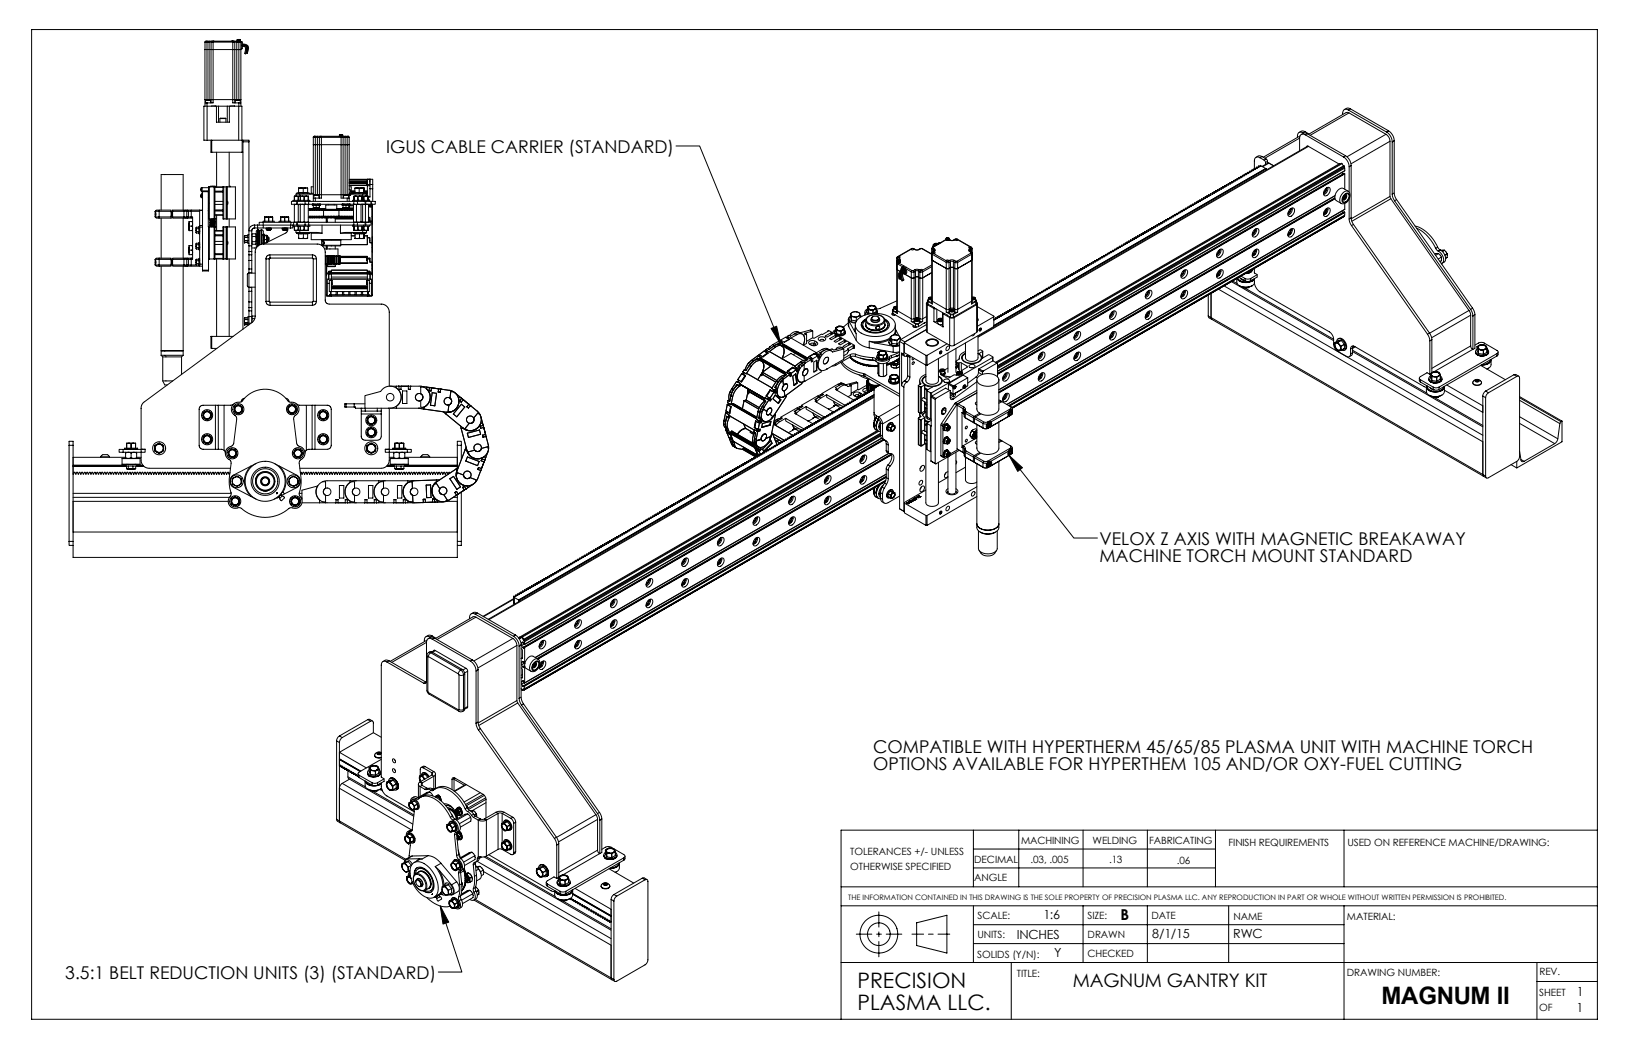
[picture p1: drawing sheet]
<svg xmlns="http://www.w3.org/2000/svg" width="432mm" height="279mm" viewBox="0 0 432 279" stroke-linecap="round" stroke-linejoin="round" font-family="sans-serif">
<defs><g id="words">
<text font-size="6.3" x="365.3" y="265.3">MAGNUM II</text>
<g font-size="5.6">
<text x="226.7" y="261.2">PRECISION</text>
<text x="226.7" y="266.8">PLASMA LLC.</text>
</g>
<text font-size="4.9" x="283.7" y="261">MAGNUM GANTRY KIT</text>
<g font-size="4.7">
<text x="102.1" y="40.3">IGUS CABLE CARRIER (STANDARD)</text>
<text x="290.7" y="144">VELOX Z AXIS WITH MAGNETIC BREAKAWAY</text>
<text x="290.7" y="148.5">MACHINE TORCH MOUNT STANDARD</text>
<text x="230.9" y="199.1">COMPATIBLE WITH HYPERTHERM 45/65/85 PLASMA UNIT WITH MACHINE TORCH</text>
<text x="230.9" y="203.7">OPTIONS AVAILABLE FOR HYPERTHEM 105 AND/OR OXY-FUEL CUTTING</text>
<text x="17.3" y="258.7">3.5:1 BELT REDUCTION UNITS (3) (STANDARD)</text>
</g>
<text font-size="4" x="296.3" y="243.3">B</text>
<g font-size="3.3">
<text x="275.9" y="243">1:6</text>
<text x="268.8" y="248.2">INCHES</text>
<text x="304.7" y="248">8/1/15</text>
<text x="326.1" y="248">RWC</text>
<text x="278.7" y="253.1">Y</text>
<text x="417" y="263.2">1</text>
<text x="416.9" y="267.5">1</text>
</g>
<g font-size="2.6">
<text x="224.8" y="225.9">TOLERANCES +/- UNLESS</text>
<text x="270" y="223.1">MACHINING</text>
<text x="288.9" y="223.1">WELDING</text>
<text x="303.8" y="223.1">FABRICATING</text>
<text x="324.8" y="223.7">FINISH REQUIREMENTS</text>
<text x="356.3" y="223.6">USED ON REFERENCE MACHINE/DRAWING:</text>
<text x="224.8" y="229.9">OTHERWISE SPECIFIED</text>
<text x="257.6" y="228.1">DECIMAL</text>
<text x="257.6" y="232.9">ANGLE</text>
<text x="272.5" y="228">.03, .005</text>
<text x="293.3" y="228.1">.13</text>
<text x="311.2" y="228.5">.06</text>
<text x="258.5" y="243">SCALE:</text>
<text x="287.5" y="242.8">SIZE:</text>
<text x="304.5" y="242.9">DATE</text>
<text x="326.2" y="243.2">NAME</text>
<text x="356.2" y="243.1">MATERIAL:</text>
<text x="258.5" y="248">UNITS:</text>
<text x="287.6" y="248">DRAWN</text>
<text x="258.4" y="253.2">SOLIDS (Y/N):</text>
<text x="287.5" y="253">CHECKED</text>
<text x="356.2" y="257.9">DRAWING NUMBER:</text>
<text x="407.1" y="257.8">REV.</text>
<text x="268.9" y="258.2">TITLE:</text>
<text x="407" y="263.2">SHEET</text>
<text x="407" y="267.2">OF</text>
</g>
<text font-size="2" x="224.3" y="237.9">THE INFORMATION CONTAINED IN THIS DRAWING IS THE SOLE PROPERTY OF PRECISION PLASMA LLC. ANY REPRODUCTION IN PART OR WHOLE WITHOUT WRITTEN PERMISSION IS PROHIBITED.</text>
</g></defs>
<g fill="none" stroke="#000" stroke-width=".26">
<path d="M8.4 7.8h414v261.6h-414zM54.2 11.1h1.1v15.3M54.2 11.1v16.1M54.7 10.9v15.5M55.3 10.9h-.9l-.2 .2M56.1 10.9h-.8v.2h.5v16.1M56.2 10.9h.4M56.3 10.9l-.5 .1 .5 .1M56.3 11.1v2h-2.1M61.6 10.9v16.3h2.1M61.8 10.9l.3 .2v16.1M62.6 10.9v15.5"/>
<path d="M62.7 10.5h.9M62.7 10.5v.3M62.7 10.8h.3M62.8 10.8h.8M62.8 10.8h.1M62.9 10.8v.1M63.1 10.8h-.1M63.1 10.8h.5M63.1 10.8h.1M63.2 10.9v15.5M63.2 10.8h.1M63.3 10.8h.1"/>
<path d="M63.4 10.8l-7.1 .1v.2M63.4 10.9l.3 .2h-7.4M63.4 10.8h.1M63.6 10.6h.1M63.6 10.5v.3M63.7 13.1h-7.4v14.1h-1.6M63.7 12.9h.2M63.9 11l.2 .2v1.6l-.2 .1M63.9 11h-.2v17.1M63.9 11v1.9M64.1 12a.8 .8 0 0 1 .8 .1 .8 .8 0 0 1 .3 .8l-.3 1.3h-.2l.1-1.8-.7-.1M64.1 11.6a1.28 1.28 0 0 1 1.4 .4 1.28 1.28 0 0 1 .1 1.5l-.2 .5-.2-.2 .1-.5a.93 .93 0 0 0 0-1.1 .93 .93 0 0 0-1-.3h-.2"/>
<path d="M65.2 12.2v1.5M65.5 13.8l-.1 .3-.3-.1 .1-.1M54.2 26.3h9.5M54.4 26.5h1.3M54.7 27.2h-.5v.9M54.7 27.2v.9h-.8v9h1.9M55.7 26.5l-1.3-.1v.8M55.7 26.5v.7M55.9 28.1h1.1M56 37.1h-.2v3.1h8.4M56 37.1h9.8v48.8M56 37.1v3.1"/>
<path d="M57.2 28.1h-2.4v9M57.2 28.1v4.2h3.4v-4.2M57.2 28.1h6.8v9M57.8 28.1v4.2M58.1 31.3h1.6M59.7 31.3l-1.4-.1-.2 1.1M59.7 31.3v1M60.1 28.1v4.2M60.9 28.1h1.1M62.2 26.5h1.3M63.2 27.2l-.1 9.9M63.5 26.5l-1.2-.1-.1 .8"/>
<path d="M63.5 26.5v.7M64 37.1v3.1M64.2 37.1v49.9M64.2 37.5h1.6M82.8 36.3v16.1M82.8 38.2h9.5M83.1 36l-.3 .3M83.1 36h.1M83.4 36v15.6M83.9 36v15.6M84.5 36.3v16.1M84.7 36l-.3 .3"/>
<path d="M85 36h5.2v.3h-7.4M85 36v16.4h-1.6M85 36h-1.9M89.7 35.7h.4M89.7 35.7l.1 .3M89.8 35.9h.1M89.9 36h.1M90 35.9v.1M90.1 35.7h.1M90.1 35.9v.1M90.2 36h1.8M90.3 35.7h.3"/>
<path d="M90.3 35.7h-.2M90.3 35.9l-.6 .1M90.3 35.9h.3M90.4 35.9l-.1 .1M90.4 35.9v.1M90.4 35.9l.3 .4v16.1M90.5 36h.1M90.6 35.9v.1M90.6 35.7v.3h-.9M91.2 36v15.6M91.8 36v15.6M92 36h.1"/>
<path d="M92.1 36l.2 .3M92.3 36.3h-2.1v16.1h2.1M92.3 36.3v16.9M178.8 38.6h6.2l21.4 52.3v.4M343.6 36.5l-9.1 5.3M343.6 36.5v3.3M343.7 35.9l-9.7 5.7M344.6 35.1a.99 .99 0 0 0-1.3 0 .99 .99 0 0 0-.2 1.2M344.6 35.1l.1 .1M345.1 34.8l-.8-.2-.8 .4M345.1 34.8l-.5 .3M345.1 34.8l1 .6"/>
<path d="M345.1 35.6a.92 .92 0 0 0-1-.1 .92 .92 0 0 0-.5 1M345.1 35.6l10.1 5.9M345.5 38.8l.4-.1 8.2 4.6M345.7 35.3l-.8-.2-.8 .4M345.7 35.3l-.6 .3M345.7 35.3l10.1 5.9M345.8 38.6l-87.2 50.3M346 38.7l-87.4 50.4M356.5 29.1a.99 .99 0 0 0-1.2 0 .99 .99 0 0 0-.3 1.2M356.5 29.1l10.1 5.8M356.7 29.8h-.8l-9.9 5.7M356.7 29.8l-10.3 6"/>
<path d="M356.7 29.8l9.8 5.7M357.1 28.8l-.8-.2-.8 .4M357.1 28.8l-.6 .3M357.1 28.8l10.1 5.8M366.5 35.5a2.22 2.22 0 0 1 1 1.8M366.5 35.5l-10.3 5.9M366.6 34.9a3.2 3.2 0 0 1 1.5 2.6M367.2 34.6a3.4 3.4 0 0 1 1.5 2.6M367.2 34.6l-.6 .3M367.5 37.3l-10.3 6M367.5 37.3v14.6M368.1 37.5v13.8"/>
<path d="M368.7 37.2v13.8l-.6 .3M368.7 37.2l-.6 .3M41 57.3h.1M41 55.9v1.4M41.1 55.9l.2 .8-.2 .6M41.1 55.9h-.1M41.1 55.9h4.2M41.1 56v1.2M42.1 55.5h-.8l-.2 .4M42.6 55.5v-9.4h5.8v9.4M42.6 57.7v10.5M45.3 57.3h-4.2l.2 .4h.8"/>
<path d="M45.3 55.9v-.4h-3.2v2.2M45.3 57v.1M45.3 55.9v1.8h-3.2M45.3 57.1h.1M45.3 56.1h.1M45.3 56.1v.1M45.3 56.1v1M45.4 56.1l.1 .1M45.4 56.1v1M45.5 57l.1 .1M45.5 57l-.1 .1M45.5 56.2v.8"/>
<path d="M45.6 56.1l-.1 .1M45.6 56.1h.1M45.6 56.1v1M45.6 57.3h3v.4h-3zM45.6 57.3v-1.8h3v1.8h.8l-.2 .4h-.6M45.6 57v.1M45.6 55.9h7.2M48.4 57.7v10.5M48.6 55.5h.6l.2 .4v1.4h.4l-.2 .4h-.4M49.2 55.5h.4l.2 .4v1.4h.8v.4h-1M49.6 55.5h4M50 59.1v1.4"/>
<path d="M50.1 59.8l-.1 .5 .1 .7M50.1 58.6l-.1 .6 .1 .6M50.1 59.8h.7M50.6 57.7h.3M50.6 55.5v1.8h.3v11.3h-.3v1.4l2 .1M50.8 59.8l.1 .5-.1 .7h-.7M50.8 58.6l.1 .6-.1 .6M50.9 58.6h-.9v2.4h.1M52.8 59.9h.1M52.7 60h.1M52.8 59.9h-.1M52.8 59.9l-.1 .1"/>
<path d="M52.8 60l-.1 .1M52.8 59.9h-.2v1.9h.2M52.8 59.9v.6M52.8 59.6v.4h.8M52.8 59.6h.8M52.8 55.5v4.1M52.8 55.6h.8M53.1 52l.1 .2M53.1 52h.1M53.2 49.6v.9M53.2 50.5h.1M53.2 51.3l-.1 .7"/>
<path d="M53.2 52.2h.1M53.2 51.3v.9M53.3 49.6h-.1M53.3 51.3h-.1M53.3 50.5h.1M53.3 49.6h1.8M53.3 52.2h.1M53.3 51.3h.1M53.3 49.6v.9M53.3 51.3v.9M53.4 49.6l.2 2.7M53.6 50.5h1.5v.2h-1.5z"/>
<path d="M53.6 50.7v20.7h1.5v-11.4M55.1 56.5h.1M55.1 55h.1M55.1 50.7v9.3h.3M55.1 55.7h.1M55.1 52.3h.1M55.1 55.8h.1M55.4 49.4v8.5M55.4 57.9l.1 .1 1 .1M55.6 49.3l1.3-.1 .1 .2M55.6 49.3v.1M55.6 49.3h1.4"/>
<path d="M55.8 58.4l1.1 .1M55.8 57.9l1.2 .3-1.5 .2M55.8 59.7l1.1 .1M55.8 59.2l1.2 .3-1.5 .2M55.8 58.8l1.1 .1a.6 .6 0 0 1-.8 .3l-.6 .1M56.5 57.9l-1 .1M56.6 60h-1.2v8.5M56.6 49.4v8.5M56.8 60h-.2v8.5M56.8 54h2.1M56.8 53.2h2.1M56.8 56.8h2.1"/>
<path d="M56.8 49.5h2.1M56.8 50.5h2.1M56.8 60h.5M56.8 55.5h2.1M56.8 49.4v8.5M56.8 60v8.5M56.8 55.8h2.1M56.8 56.9h2.1M56.8 50.8h2.1M56.9 59l-1.5 .2 1.1 .3M56.9 59.4l-1.5 .2 1.1 .3M56.9 58.1l-1.5 .3 1.1 .2"/>
<path d="M56.9 58.5l-1.5 .3 1.1 .2M56.9 58.5v.2M56.9 59.8v.2M56.9 59.8l-1.1 .2M56.9 58.7l-1.4 .1M57.3 40.2v9.2M57.3 56.9v4M58.9 49.4v8.5h3.4v-8.5h-7.2v8.5h2.2M59.2 49.4v8.5M59.2 60v8.5M59.8 49.4v8.5M59.8 60v8.5"/>
<path d="M60 54h.1M60 53.2h.1M60 49.4v8.5M60 60v8.5M60.1 49.4v3.8M60.1 54v3.9M60.1 60v3.8M60.1 53.2v.8M60.2 53.5v.2M60.6 49.2l.3 .2M60.6 40.2v9.2M60.6 57.9v2.1"/>
<path d="M60.6 49.3h.3M67.3 59.5l-1 .3-.4 .6-.1 .6M67.3 59.5h.8M67.3 59.5v.8M68.1 59.5h1.5v.8h-1.5M68.1 59.5v.8M69.6 58.8v-.3h2.9v.3M69.6 58.8h-1.1v.7M69.6 58.8v.7h28.5v-.7h-4.5M69.6 58.8h7.3M70 57.4h.1M70 57.4h1"/>
<path d="M71 57.4h1.1M71 57.4v1.1M71.1 57.4v1.1M72.1 57.4h-2.1v1.1M72.1 57.4v1.1M73.8 58.8v-.3h2.9v.3M74.2 57.4h.1M74.2 57.4h1M75.2 57.4h1.1M75.2 57.4v1.1M75.3 57.4v1.1M76.3 57.4h-2.1v1.1"/>
<path d="M76.3 57.4v1.1M76.8 59.5v.8M77.5 53.2v-.2h4.4v.2M77.6 58.8h-.7v.7M77.6 58.8h.9M77.6 58.8v.7M77.8 54.1v4.6h1.1M77.8 54.1h1.1M77.8 58.7l.1 .1M77.8 51.9h.1M77.8 51.9v1.1M77.8 59.8v1"/>
<path d="M77.9 51.9h.9M77.9 54l-.1 .1M77.9 51.9v1.1M77.9 59.8v1M78.4 51.1v.2M78.4 58.7v.1M78.4 51.1h3.4M78.5 53.2v.8M78.6 58.8h-.1v.7M78.6 53.2v.8M78.6 58.8v.7M78.6 58.8h2.1"/>
<path d="M78.8 51.9h.1M78.8 51.9v1.1M78.8 59.8v1M78.9 54.1h.5M78.9 54.1v4.6h.5M78.9 51.9h.5M78.9 49.7h.1M79 49.8v1.1M79 53v.2M79 59.5v.3M79.3 51.3v.5M79.4 58.7h1"/>
<path d="M79.4 54.1h1M79.4 51.9h.1M79.4 51.9v1.1M79.4 54.1v4.6M79.4 59.8v1M79.4 51.9h1M79.6 49.7l-.6 .1M79.6 49.7l.6 .1M79.6 49.7l1.7 .1M80.2 49.8h1.1M80.2 49.8v1.1M80.4 51.9h.1"/>
<path d="M80.4 51.9v1.1M80.4 59.8v1M80.4 54.1h1.1v4.6M80.4 58.7h1.1M80.4 54.1v4.6M80.5 51.9h1M80.5 51.9v1.1M80.5 59.8v1M80.7 53.2v.8M81.3 49.8v1.1h-2.4l-.5 .2M81.3 50.9l.5 .2M81.5 51.9v1.1"/>
<path d="M81.5 59.8v1M81.5 58.7v.1M81.5 51.8v.1M81.5 51.8l.1 1.2M81.5 51.8l-3.7 .1M81.5 54v.1M81.6 58.8h.1M81.6 54h.1M81.6 58.7h.1M81.6 57.6h11.9M81.6 55.2h4.5M81.6 59.8l-.1 1"/>
<path d="M81.6 57.2h11.9M81.6 55.6h11.9M81.6 58.8h12v.7M81.6 58.8h-.9v.7M81.6 53.2v.8M81.6 58.8v.7M81.8 55.2v.4M81.8 57.2v.4M81.8 51.1v.2M81.9 59.5v.3h-4.4v-.3v.8h-.7M82 55.2v.4M82 57.2v.4"/>
<path d="M82.3 51.1l-.2 .2M82.3 55.2v.4M82.3 57.2v.4M82.3 51.1h.5M82.5 55.2v.4M82.5 57.2v.4M82.6 55.2v.4M82.6 57.2v.4M82.8 54.8h.8M82.8 54.8l1.2 .1M82.8 51.3h-4.5v.5M82.8 49.4h-.5v1.7"/>
<path d="M82.8 54.3v.5M82.8 51.5h9.5M82.9 55.2v.4M82.9 57.2v.4M83 51.6h1.3M83.1 55.2v.4M83.1 57.2v.4M83.2 55.2v.4M83.2 57.2v.4M83.3 54.9h.8M83.4 52.4h-.6v.8M83.4 52.4v.8"/>
<path d="M83.5 54h.1M83.5 55.2v.4M83.5 57.2v.4M83.6 54.8l.4 .1M83.6 54.3v.5M83.7 55.2v.4M83.7 57.2v.4M83.8 55.2v.4M83.8 57.2v.4M83.8 54h-.1M83.8 55v.2M83.9 55.2v.4"/>
<path d="M83.9 57.2v.4M84.2 55.2v.4M84.2 57.2v.4M84.2 51.6h.1M84.3 51.6h-1.2l-.1 .8M84.3 51.6v.8M84.4 55.2v.4M84.4 57.2v.4M84.4 54.8l-.4 .1M84.4 54.3v.5M84.5 54.9h.1M84.5 54.3v.6"/>
<path d="M84.6 55.2v.4M84.6 57.2v.4M84.7 54.3v-.3h-2.1v.3h2.1M84.9 55.2v.4M84.9 57.2v.4M85.1 55.2v.4M85.1 57.2v.4M85.2 55.2v.4M85.2 57.2v.4M85.2 59.5v2.2M85.3 55.2v.4M85.3 57.2v.4"/>
<path d="M85.3 55.5h.2M85.3 57.3h4.6M85.3 55.5h4.6M85.3 55.2v.2M85.3 55.5v.1M85.3 57.2v.1M85.3 57.4v.2M85.3 55.3l4.6 .2M85.3 55.3v.2M85.5 57.2l-.2 .2M85.5 55.5h.1M85.5 57.2h4.2"/>
<path d="M85.5 55.5h4.2M85.5 55.5v.1M85.5 57.2h.1M85.5 55.5v1.7M85.7 55.2v.1M85.7 55.5v.1M85.7 57.2h.1M85.7 57.4v.2M85.8 55.2v.1M85.8 57.4v.2M85.9 55.2v.1M85.9 57.4v.2"/>
<path d="M85.9 55.5v.1M85.9 57.2h.1M86 55.2v.1M86 57.4v.2M86.1 55.2v.1M86.1 57.4v.2M86.1 55.5v.1M86.1 57.2h.1M86.1 55.3v-1.1h2.9v1.1M86.2 55.5v.1M86.2 57.2h.1M86.3 57.6v1.2"/>
<path d="M86.4 57.6l-.1 1M86.4 58.5h.1M86.4 57.4v.2M86.5 55.5v.1M86.5 57.2h.1M86.5 58.6l-.1 .2M86.5 57.6v1.2M86.6 57.4v.2M86.7 55.5v.1M86.7 57.2h.1M86.8 54v.2M86.8 57.4v.2"/>
<path d="M86.9 55.5v.1M86.9 57.2h.1M86.9 57.4v.2M87.2 57.4v.2M87.3 55.5v.1M87.3 57.2h.1M87.3 57.4v.2M87.4 55.5v.1M87.4 57.2h.1M87.4 57.4v.2M87.5 57.4v.2M87.6 55.5v.1"/>
<path d="M87.6 57.2h.1M87.6 57.4v.2M87.7 55.5v.1M87.7 57.2h.1M87.7 57.4v.2M88 57.4v.2M88.1 57.4v.2M88.1 55.5v.1M88.1 57.2h.1M88.2 57.4v.2M88.2 55.5v.1M88.2 57.2h.1"/>
<path d="M88.3 57.4v.2M88.3 55.5v.1M88.3 57.2h.1M88.4 54v.2M88.4 57.4v.2M88.4 55.5v.1M88.4 57.2h.1M88.5 55.5v.1M88.5 57.2h.1M88.6 57.6v1.2M88.6 57.8h4.9M88.6 57.6h4.9"/>
<path d="M88.6 57.7h4.9M88.8 57.4v.2M88.9 55.5v.1M88.9 57.2h.1M88.9 57.4v.2M89 55.5v.1M89 57.2h.1M89 57.4v.2M89 55.2h4.5M89.1 55.2v.1M89.1 57.4v.2M89.2 55.5v.1"/>
<path d="M89.2 57.2h.1M89.2 55.2v.1M89.2 57.4v.2M89.4 55.5v.1M89.4 57.2h.1M89.6 55.2v.1M89.6 57.4v.2M89.6 55.5v.1M89.6 57.2h.1M89.6 55.6v1.6M89.7 55.5v.1M89.7 57.2h.1"/>
<path d="M89.7 57.2l.2 .1M89.8 55.2v.1M89.8 55.5v.1M89.8 57.2v.1M89.8 57.4v.2M89.9 55.5h-.2M89.9 57.3l-4.6 .1M89.9 55.2v.4M89.9 57.2v.4M90 55.2v.4M90 57.2v.4M90 59.5v2.2"/>
<path d="M90.3 55.2v.4M90.3 57.2v.4M90.5 55.2v.4M90.5 57.2v.4M90.6 55.2v.4M90.6 57.2v.4M90.7 54.8l1.2 .1M90.7 54.8l.4 .1M90.7 54.3v.5M90.7 55.2v.4M90.7 57.2v.4M90.8 51.6h1.3l.1 .8"/>
<path d="M90.8 51.6v.8M90.8 51.6h1.4M91 55.2v.4M91 57.2v.4M91.1 54.9l2.4 .1M91.2 55.2v.4M91.2 57.2v.4M91.3 55.2v.4M91.3 57.2v.4M91.3 55v.2M91.4 54h.1M91.4 55.2v.4"/>
<path d="M91.4 57.2v.4M91.5 54.8l-.4 .1M91.5 54.3v.5M91.5 54.8l.4 .1M91.7 55.2v.4M91.7 57.2v.4M91.7 54h-.2M91.8 52.4v.8M91.8 55.2v.4M91.8 57.2v.4M91.9 54.9l-.1 .1M91.9 55.2v.4"/>
<path d="M91.9 57.2v.4M92.1 55.2v.4M92.1 57.2v.4M92.3 54.8l-.4 .1M92.3 54.3v.5M92.3 50l.2 .1M92.3 50a.58 .58 0 0 1 .4 .6 .58 .58 0 0 1-.4 .5M92.3 54.3v.6M92.3 51.3h4.6v.5M92.3 47.4h6.3v5.8M92.3 49.4h.6v1.7M92.3 48.3h4.8"/>
<path d="M92.3 48.6h4.8M92.3 49h4.8M92.3 54.4h1.2M92.3 47.6h4.8M92.3 48.2h4.8M92.3 48h4.8M92.3 55.2v.4M92.3 57.2v.4M92.4 51.1h.5M92.4 55.2v.4M92.4 57.2v.4M92.5 55.2v.4"/>
<path d="M92.5 57.2v.4M92.5 51l-.2 .1M92.6 54h-2.1v.3h2.1v-.3M92.7 55.2v.4M92.7 57.2v.4M92.7 51.3v.4h-.4M92.9 51.1l.2 .2M92.9 51h.8M92.9 51.2h.5M92.9 50.8h.9M92.9 50.5h.9M92.9 50.7h.9"/>
<path d="M92.9 55.2v.4M92.9 57.2v.4M93 55.2v.4M93 57.2v.4M93.2 55.2v.4M93.2 57.2v.4M93.2 53.2v-.2h4.5v.2M93.2 59.5v.3h4.5v-.3M93.4 51.1v.2M93.4 51.1h3.4M93.5 54.1h.8v4.6M93.5 58.7h.8"/>
<path d="M93.5 58.7l.1 .1M93.5 54.1v4.6M93.6 54h-16.5v-.8h22.1v.8h-1M93.6 53.2v.8M93.6 54.1h-.1M93.6 51.9h.1M93.6 51.9v1.1M93.6 59.8v1M93.6 51.9h1M93.6 54h.1M93.8 50.9l-.4 .2M93.8 49.8v1.1h2.4l.6 .2"/>
<path d="M93.9 49.7h.5zM93.9 49.7h.1M94.2 58.7l-.1 .1M94.3 54.1h1.2M94.5 53.2v.8h-.9M94.5 54h2M94.5 58.8v.7M94.6 51.9h.1M94.6 51.9v1.1M94.6 59.8v1M94.7 51.9h1M94.7 51.9v1.1"/>
<path d="M94.7 59.8v1M95.5 54.1v4.6h-1.2M95.5 54.1h.4v4.6h-.4M95.6 49.7l-.6 .1M95.6 49.7l.6 .1M95.6 49.7h-1.2l.6 .1v1.1M95.6 49.7h.7M95.7 51.9v1.1M95.7 59.8v1M95.7 51.8v.1M95.7 51.8l.1 1.2M95.7 54h.1"/>
<path d="M95.7 51.9h.5M95.8 59.8l-.1 1.1M95.8 54l.8 .1M95.8 58.7l-.1 .1M95.9 51.3v.5M96.1 53v.2M96.1 59.5v.3M96.2 51.9v1.1M96.2 59.8v1M96.2 51.9h.1M96.2 49.8v1.1M96.2 51.9h1.1"/>
<path d="M96.2 49.7v.1M96.2 49.7l.1 1.2M96.3 50.8h.8M96.3 50.5h.8M96.3 50.7h.8M96.5 51h.6M96.5 53.2v.8M96.5 58.8v.7M96.6 54.1v4.6h.9M96.6 54.1h.9M96.6 58.7h-.8M96.7 53.2v.8h-.2"/>
<path d="M96.7 54h1.5M96.7 58.8v.7M96.8 51.1v.2M96.8 51.2h.3M97.1 49.1h.7v3h-.4l-.1 .8h.4v.3M97.1 47.4v4.4M97.1 48.7h-.1v.2h.1M97.1 51.6h-.1v.2M97.3 51.9v1.1M97.3 59.8v1M97.3 51.8v.1M97.3 51.8l-3.7 .1"/>
<path d="M97.3 51.8v1.2M97.3 54h.1M97.3 59.8v1.1M97.4 54h.4v.7h.6v3.8M97.4 54l.1 .1M97.5 57.5h.3v1.1h.6v5.6M97.5 58.7l-.2 .1M97.5 54.1v4.6M97.8 54.3h.6M97.8 47.4v1.4M97.8 58.5h.6M97.8 47.9h.1"/>
<path d="M97.8 49.9h.8M98.1 53.2v.8M98.2 53.2v.8M98.4 54v.7M98.4 58.5l.1 .1M98.4 54.5v4.7M98.4 55.3h.1M98.4 54.1h.1M98.4 59.1h.1M98.4 57.2h.1M98.5 54l-.1 .2M98.6 48.8h-1.5"/>
<path d="M305 60l.2 .2h-.7M305 60v.3M305.5 59.7l.2 .2-.1 .1h-.6M305.5 59.7v.3M305.9 59.4l.3 .3-.2 .1-.5-.1M305.9 59.4v.3M306.4 59.1l.2 .3h-.7M306.4 59.1l.6 .1M306.4 59.1v.4M306.9 58.9l.2 .2-.1 .1M306.9 58.9v.3M307.4 58.6l.2 .3h-.7"/>
<path d="M307.4 58.6v.3M307.8 58.3l.2 .3-.1 .1-.5-.1M307.8 58.3v.4M308.3 58.1l.2 .2-.1 .1-.6-.1M308.3 58.1v.3M308.8 57.8l.2 .2-.7 .1M308.8 57.8v.3M309.2 57.5l.3 .3h-.7M309.2 57.5v.3M309.7 57.2l.2 .3h-.7M309.7 57.2v.4M310.2 57l.2 .2-.1 .1-.6-.1"/>
<path d="M310.2 57v.3M310.6 56.7l.3 .3h-.2h-.5M310.6 56.7v.3M311.1 56.4l.2 .3h-.7M311.1 56.4v.3M311.6 56.2l.2 .2h-.7M311.6 56.2v.3M312.1 55.9l.2 .3h-.7M312.1 55.9v.3M312.5 55.6l.2 .3-.1 .1-.5-.1M312.5 55.6v.3M313 55.4l.2 .2-.1 .1-.6-.1"/>
<path d="M313 55.4v.3M313.5 55.1l.2 .2-.7 .1M313.5 55.1v.3M313.9 54.8l.3 .3h-.7M313.9 54.8v.3M314.4 54.5l.2 .3h-.7M314.4 54.5v.3M314.9 54.3l.2 .2-.1 .1-.6-.1M314.9 54.3v.3M315.4 54l.2 .3h-.2h-.5M315.4 54v.3M315.8 53.7l.2 .3h-.6"/>
<path d="M315.8 53.7v.3M316.3 53.4l.2 .3h-.7M316.3 53.4v.4M316.8 53.2l.2 .2h-.7M316.8 53.2v.3M317.2 52.9l.2 .3h-.6M317.2 52.9v.3M317.7 52.6l.2 .3-.1 .1-.6-.1M317.7 52.6v.4M318.2 52.4l.2 .2h-.7M318.2 52.4v.3M318.6 52.1l.3 .2-.7 .1"/>
<path d="M318.6 52.1v.3M319.1 51.8l.2 .3h-.7M319.1 51.8v.3M319.6 51.5l.2 .3h-.7M319.6 51.5v.4M320.1 51.3l.2 .2-.2 .1-.5-.1M320.1 51.3v.3M320.5 51l.2 .3h-.6M320.5 51v.3M321 50.7l.2 .3h-.7M321 50.7v.4M321.5 50.5l.2 .2h-.7"/>
<path d="M321.5 50.5v.3M321.9 50.2l.2 .2-.1 .1h-.5M321.9 50.2v.3M322.4 49.9l.2 .3h-.7M322.4 49.9v.3M322.9 49.7l.2 .2h-.7M322.9 49.7v.3M323.3 49.4l.3 .2-.7 .1M323.3 49.4v.3M323.8 49.1l.2 .3h-.7M323.8 49.1v.3M324.3 48.8l.2 .3-.1 .1-.6-.1"/>
<path d="M324.3 48.8v.3M324.8 48.6l.2 .2h-.7M324.8 48.6v.3M325.2 48.3l.2 .3h-.6M325.2 48.3v.3M325.7 48l.2 .3h-.7M325.7 48v.3M326.2 47.8l.2 .2h-.7M326.2 47.8v.3M326.6 47.5l.2 .2-.1 .1h-.5M326.6 47.5v.3M327.1 47.2l.2 .3h-.7"/>
<path d="M327.1 47.2v.3M327.6 46.9l.2 .3h-.7M327.6 46.9v.4M328 46.7l.3 .2h-.7M328 46.7v.3M328.5 46.4l.2 .3h-.7M328.5 46.4v.3M329 46.1l.2 .3-.1 .1-.6-.1M329 46.1v.3M329.5 45.8l.2 .3h-.7M329.5 45.8v.4M329.9 45.6l.2 .2h-.6"/>
<path d="M329.9 45.6v.3M330.4 45.3l.2 .3h-.7M330.4 45.3v.3M330.9 45l.2 .3h-.7M330.9 45v.4M331.3 44.8l.2 .2-.1 .1-.5-.1M331.3 44.8v.3M331.8 44.5l.2 .2-.7 .1M331.8 44.5v.3M332.3 44.2l.2 .3h-.7M332.3 44.2v.3M332.7 43.9l.3 .3h-.7"/>
<path d="M332.7 43.9v.4M333.2 41.7a.91 .91 0 0 0-1.1-.1 .91 .91 0 0 0-.4 1v2.2M333.2 41.7l1 .6M333.2 43.7l.2 .2-.1 .1-.6-.1M333.2 43.7l1.5 .9M333.2 43.7v.3M333.7 41.4l-.7-.2-.9 .4M333.7 41.4l-.5 .3M333.7 41.4l1.1 .6M334.2 42.3l.4 .7M334.2 42.3l.7-.2 .2 .4 .1 .7M334.6 43v.5"/>
<path d="M334.7 44.6l-71.9 41.5M334.7 44.6h.1M334.8 44.6l-72 41.6M334.8 44.6v.3M335.2 42.9l1.6 .9-1.5-.7-1.6 .9M335.2 42.7l-.6 .3M335.5 43.1l-1.6 1M340.7 55.9l.3 .2M340.8 56.4l-.2 .2M341 56.1l-.4 .2M341 55.4l.2 .2M341.1 55.3l.1 .3"/>
<path d="M341.1 55.3a.69 .69 0 0 1 1.1-.2 .69 .69 0 0 1 0 1 1.05 1.05 0 0 1-1.5 .9 1.65 1.65 0 0 1 .4-1.7zM341.2 55.6l-.2 .5M341.4 55.1h.1M341.4 55.1a1.22 1.22 0 0 1-.8 1.4M341.4 55.1v.3M341.7 55a1.76 1.76 0 0 1-1.1 1.9M350.1 55.9l.3 .2M350.1 50.5l.3 .2M350.2 56.4l-.2 .2M350.3 56.7l-.3 .1M350.4 56.1l-.4 .2M350.4 50.7l-.4 .1"/>
<path d="M350.5 55.4l.2 .2M350.5 50l.2 .1M350.6 55.3l.1 .3M350.6 49.9l.1 .2M350.6 49.8a.68 .68 0 0 1 1-.2 .68 .68 0 0 1 0 1.1 1.07 1.07 0 0 1-1.5 .9 1.61 1.61 0 0 1 .5-1.8zM350.6 55.3a.69 .69 0 0 1 1-.2 .69 .69 0 0 1 0 1 1.05 1.05 0 0 1-1.5 .9 1.61 1.61 0 0 1 .5-1.7zM350.6 56.5l-.3 .2M350.7 55.6l-.3 .5M350.7 50.1l-.3 .6M350.8 55.1a1.17 1.17 0 0 1-.8 1.4M350.8 49.7a1.17 1.17 0 0 1-.8 1.4l.2-.1M350.8 49.7h.1"/>
<path d="M350.8 55.1h.1M350.8 55.1v.3M350.8 49.7v.2M350.9 56.1l-.9 .6M351.1 49.5a1.76 1.76 0 0 1-1.1 1.9M351.1 55a1.55 1.55 0 0 1-.8 1.7M351.2 55.4l-.4 .1M353 52.3l-88.9 51.3M353 52.4l-88.9 51.3M353 51.8l-88.9 51.3M353 51.7l-88.9 51.3M353 52.6l-88.9 51.3"/>
<path d="M354.4 43.4l-.1-.2-91.1 52.6M354.8 45.6l.3 .4M354.8 55.8l.3 .4M354.9 43.3l-.2-.1-91.3 52.7M354.9 43.3l-91.3 52.7M354.9 43.3l.3 .6M355.1 52.6h.5M355.1 52.7h.1M355.2 52.3v.3h.4M355.2 41.5a3.2 3.2 0 0 1 1.5 2.6M355.4 43.9l.1 .2-91.7 52.9M355.4 43.9l-91.6 52.8"/>
<path d="M355.4 43.9l-91.6 52.9M355.5 51.8l.1-.1a.49 .49 0 0 1 .4 .5 .49 .49 0 0 1-.4 .4M355.5 51.6a.68 .68 0 0 1 .9-.3 .68 .68 0 0 1 .2 1 1.05 1.05 0 0 1-1.5 .9v-.9zM355.5 52l-.2 .3 .4 .1M355.5 44.2l.1 .2-91.8 53M355.5 45.9l.1 .1M355.5 56.1l.1 .1M355.5 57v.2l-87.8 50.7 87.8-50.7M355.5 44.2l-91.7 53M355.5 45.9l-91.7 52.9M355.5 56.1l-88.7 51.2M355.5 57l-87.9 50.8"/>
<path d="M355.5 52v.2M355.5 44.1v.1M355.5 45.9l-91.7 52.8M355.5 56.1l-88.8 51.1M355.5 51.9v.1M355.6 51.4a.75 .75 0 0 1 1-.3 .75 .75 0 0 1 .2 1.1 1.37 1.37 0 0 1-1.8 1.2 1.73 1.73 0 0 1 .6-2zM355.6 45.2h.1M355.6 56.9l-.1 .1M355.6 51.9l-.1 .1M355.6 55.3l-89.4 51.6M355.6 56.2v.7l-88.1 50.8M355.6 45.1l-91.8 53"/>
<path d="M355.6 46l-91.8 53M355.6 56.2l-88.6 51.1M355.6 44.4v.7M355.6 46v4M355.6 53.8v1.5M355.6 51.6l.3-.1a.8 .8 0 0 1 .1 .9 .8 .8 0 0 1-.9 .3l.1-.4zM355.6 51.9l.3 .1M355.7 51.5l.3 .4M355.8 41.2a3.3 3.3 0 0 1 1.5 2.6M355.8 51.5l.1 .1M355.8 41.2l-.6 .3M355.9 52l-.2-.2-.4 .5 .2 .2 .2-.1"/>
<path d="M355.9 52l-.2 .4M356.5 50.5a2 2 0 0 1 .2 2.3 2 2 0 0 1-2.1 1M356.5 50.5a2.15 2.15 0 0 0-1.9 3.3M356.5 50.5l-1.3-.7a2.15 2.15 0 0 0-1.9 3.2l1.3 .8M356.7 57.9l.7 1.7M356.7 44.1v6.7M356.7 52.6v5.3M357.3 43.8v13.8l-.6 .3M357.3 57.6l.1 .9 .5 .8M357.3 43.8l-.6 .3M357.4 59.6l20.1 28.7M357.9 59.3l-.5 .3"/>
<path d="M357.9 59.3l20.1 28.8M367.5 51.9l.3 .6M367.5 51.9l-10.2 5.9M367.8 52.5l-10.3 6M367.8 52.5l20.6 29.6M368.1 51.3l.1 .7 .5 1.1M368.7 51l.6 1.7M368.7 53.1l20.2 28.7M369.3 52.7l-.6 .4M369.3 52.7l20.1 28.8M374.2 59.8a9.2 9.2 0 0 1 6 5.5l-.6 .3M41 70h.1"/>
<path d="M41 68.6v1.4M41.1 68.6l.2 .8-.2 .6M41.1 70l.2 .4h.8M41.1 68.6h-.1M41.1 68.7v1.2M42.1 70h3.2v.4h-3.2zM42.1 68.2h-.8l-.2 .4h4.2M42.1 68.2h3.2v.4M42.1 68.2v1.8h-1M42.6 70.4v23.5M45.3 69.7v.1M45.3 68.6v1.4"/>
<path d="M45.3 69.8h.1M45.3 68.8h.1M45.3 68.8v.1M45.3 68.8v1M45.4 68.8l.1 .1M45.4 68.8v1M45.5 69.7l-.1 .1M45.5 69.7l.1 .1M45.5 68.9v.8M45.6 68.8h.1M45.6 68.8l-.1 .1M45.6 68.8v1"/>
<path d="M45.6 68.2h3v.4h-3zM45.6 70h3v.4h-3zM45.6 69.7v.1M45.6 68.6v1.4M48.4 70.4v23.5M48.6 68.2h.6l.2 .4M49.2 68.2h.4l.2 .4h-.4M49.4 70l-.2 .4h-.6M49.4 70h.4l-.2 .4h-.4M49.4 68.6h-.8v1.4h.8M49.4 68.6v1.4M49.6 68.2h1.3"/>
<path d="M50 65.4v1.4M50 60.5h.1M50.1 66.1l-.1 .6 .1 .6M50.1 64.9l-.1 .6 .1 .6M50.1 66.1h.7M50.6 68.2v.4h-.8v1.4h.8v.4h-1M50.6 70.4h2.2M50.8 66.1l.1 .6-.1 .6h-.7M50.8 64.9l.1 .6-.1 .6M50.8 67.3h.1M50.8 61h.1M50.9 64.9h-.9v2.4h.1"/>
<path d="M51.9 69.3v.8zM51.9 68.7v.2M51.9 68.7v.6v-.4M51.9 65.1v.3M51.9 65.6v.2zM51.9 65.1v.5v-.2M51.9 60.3v.5zM51.9 60.8v.6zM51.9 61.4v.2zM51.9 64.7v.4M51.9 64.3v.4M51.9 68.5v.2"/>
<path d="M51.9 64.3v.8M51.9 60.1v.2zM51.9 64.7h.7M51.9 64.3h.7M51.9 68.5h.7M51.9 68.9h.7M51.9 69.7h.7M51.9 65.4h.7M51.9 65.8h.7M51.9 60.1h.7M51.9 60.5h.7M51.9 61.6h.7"/>
<path d="M51.9 61.2h.7M52.7 64.5h.1M52.7 69.5h.1M52.7 69.2h.1M52.7 69.1l.1 .1M52.7 65h.1M52.7 60.7h.1M52.7 61.7h.1M52.7 68.4h.1M52.7 65.5h.1M52.7 64.3h.1M52.7 68.5h.1"/>
<path d="M52.7 68.6h.1M52.7 68.7h.1M52.7 68.8h.1M52.7 69.8h.1M52.7 69.9h.1M52.7 70h.1M52.7 70.1h.1M52.7 70.2h.1M52.7 69.3h.1M52.7 64.2h.1M52.7 64.6h.1M52.7 64.9h.1"/>
<path d="M52.7 65.2l.1 .1M52.7 65.7h.1M52.7 65.8h.1M52.7 65.9h.1M52.7 66h.1M52.7 65.1h.1M52.7 65.2h.1M52.7 60.1h.1M52.7 60.2h.1M52.7 60.3h.1M52.7 60.8h.1M52.7 61h.1"/>
<path d="M52.7 61.2h.1M52.7 61.3h.1M52.7 61.4h.1M52.7 61.6h.1M52.7 60.9l.1 .1M52.8 68.3h-.1M52.8 68.3l-.1 .1M52.8 68.4l-.1 .1M52.8 68.5l-.1 .1M52.8 68.6l-.1 .1M52.8 68.7l-.1 .1M52.8 68.8l-.1 .2"/>
<path d="M52.8 69l-.1 .1M52.8 69.1l-.1 .2M52.8 69.5l-.1 .1M52.8 69.6l-.1 .2M52.8 69.8l-.1 .1M52.8 69.9l-.1 .1M52.8 70l-.1 .1M52.8 70.1l-.1 .1M52.8 70.2h-.1M52.8 70.2l-.1 .1M52.8 69.3l-.1 .2M52.8 64.1h-.1"/>
<path d="M52.8 64.1l-.1 .1M52.8 64.2h.1M52.8 64.2l-.1 .1M52.8 64.3l-.1 .2M52.8 64.5l-.1 .1M52.8 64.6l-.1 .1M52.8 64.7l-.1 .2M52.8 65.2l-.1 .2M52.8 65.4l-.1 .1M52.8 65.5l-.1 .2M52.8 65.7l-.1 .1M52.8 65.8l-.1 .1"/>
<path d="M52.8 65.9l-.1 .1M52.8 66h-.1M52.8 65.1l-.1 .1M52.8 64.9l-.1 .2M52.8 60.1l-.1 .1M52.8 60.2l-.1 .1M52.8 60.3l-.1 .2M52.8 60.5l-.1 .2M52.8 60.7l-.1 .1M52.8 61l-.1 .2M52.8 61.2l-.1 .1M52.8 61.3l-.1 .1"/>
<path d="M52.8 61.4l-.1 .2M52.8 61.6l-.1 .1M52.8 61.7h-.1M52.8 61.7l-.1 .1M52.8 61.8h-.1M52.8 60.8l-.1 .2M52.8 64.1h-.2v1.9h.2M52.8 68.3h-.2v2h.2M52.8 64.6h.1M52.8 60.6h.1M52.8 60.9h.1M52.8 64.9h.1"/>
<path d="M52.8 68.9h.1M52.8 61v.8M52.8 64.1v.6M52.8 65.3v.7M52.8 68.3v.7M52.8 70h.1M52.8 69.7h.1M52.8 69.1h.1M52.8 69h.1M52.8 65.1h.1M52.8 65.3h.1M52.8 65.4h.1"/>
<path d="M52.8 64.8h.1M52.8 60.4h.1M52.8 61.2h.1M52.8 69.4h.1M52.8 69.6h.1M52.8 65.2h.1M52.8 61h.1M52.8 61.1h.1M52.8 69.8v.6h.8M52.8 65.4h-.1M52.8 69.4v.1M52.8 69.8h.8"/>
<path d="M52.8 60.5h-.1M52.8 69.6v.7M52.8 64.7h-.1M52.8 68.9l-.1 .1M52.8 69.6h-.1M52.8 60v9.8M53.6 71.4v.2h1.5v-.2M55.1 68.5h7.2v-8.5h-3.4v8.5M56.8 64.6h2.1M56.8 63.8h2.1M56.8 61.1h2.1M56.8 68.3h2.1"/>
<path d="M56.8 62.3h2.1M56.8 67.3h2.1M56.8 60.9h2.1M56.8 67.1h2.1M56.8 62.1h2.1M57.3 68.5v20.4M60 64.6h.1M60 63.8h.1M60.1 64.6v3.9M60.1 63.8v.8M60.2 64.1v.2M60.6 68.5v20.4"/>
<path d="M64.7 62.8v.8M64.7 62.3v.5M64.7 63.6v.5M64.7 62.3h.1M64.7 64.1h.1M64.7 64.1h.9M64.7 63.6h.9M64.7 62.3h.9M64.7 62.3v1.8M64.7 62.7h.9M64.7 63.6h.1M65.8 79.8h.8v1.5"/>
<path d="M65.8 76h.8v1M65.8 62h-.2v2.4h.2M65.8 65h.8M65.8 68.9h.8M65.8 61h.8M65.8 66.5h.8M65.8 67.4h.8M65.8 77h.8M65.8 71.1h.8M65.8 72.1h.8M66.6 64.3l.1 .3M66.6 61v11.2"/>
<path d="M66.6 75.9v.1M66.6 77v2.8M66.7 62.5v1.4M66.7 61.8v.7M66.7 63.9v.7M66.7 61.8h.9M66.7 61.8l-.1 .3M66.7 64.6h.9M66.7 62.5h.9M66.7 63.9h.9M67.3 60.3l-.4 .1-.3 .6M67.3 60.3h.8"/>
<path d="M67.4 60.3l-.6 .2-.2 .6M67.5 72.2h-1.8l-.3 .3v3.2l.4 .2h1.7M67.6 62.5v1.4M67.6 61.8v.7M67.6 63.9v.7M67.6 61.8l.2 .3M67.8 62.7h.1M67.8 63.6h.1M67.8 64.3l-.2 .3M67.9 65.4l-1.3 .2M68.2 60.6l-.4 .5 .1 4.3M68.2 60.6h.1"/>
<path d="M68.2 60.6l.5 .4M68.2 60.6v4.4M68.7 61.1h.1M68.7 61v3.7M69.1 60.6l.5 .5v3.4M69.1 60.6l-.4 .4M69.2 60.6l-.1 4M69.6 64.5l-.7 .1-.7 .4-.7 1.3v17.3M69.6 64.5h14.6l.7 .3 .7 .6 .4 .9v13.2l.4 .7 .7 .2h14l1.3 .7 .4 .7 .1 .7v19.6M69.6 61.9h.4v2.5h-.4zM69.6 63.1v.2M69.6 62.9v.2"/>
<path d="M69.6 62.8h.1M69.6 64.1h.1M69.6 63.6h.1M69.6 63.5h.1M69.6 63.3h.1M69.6 62.3h.1M69.6 64.4h.1M69.6 64.2h.1M69.6 64.3h.1M69.6 60.3h7.2M69.9 64.4l-.2 .1M70 62.2l.6 .1"/>
<path d="M70 63.3h.5M70 62.3h.5M70 64.2h.5M70.3 79.7l.2 .6 .9 .4M70.3 68.4h.9M70.3 68.4v11.3M70.3 79.7h.9M70.4 60.5l.1 .1M70.4 60.5h.1M70.4 60.3h.1M70.4 64.2l-.4 .2M70.4 60.7l.2 .2 1-.2"/>
<path d="M70.5 60.6l-.1 .1M70.5 60.4l-.1 .1M70.5 63.3l.1 .5M70.5 63.3l.1-.5v1M70.5 62.3l.1 .5M70.5 60.3v.1M70.5 60.6h.1M70.6 63.8l-.1 .4M70.6 62.9l.1 .7M70.6 62.8l.1 .8M70.6 60.8h.4M70.7 62.7l-.1 .1"/>
<path d="M70.7 62.7l.1 1M70.7 63.6h.1M70.7 62.7h.1M70.7 63.6l-.1 .1M70.7 62.7l.1 .1M70.7 63.6l.1 .1M70.8 62.8l.1 .8M70.8 63.7h.1M70.8 62.8h.1M70.9 62.7l-.1 .1M70.9 62.7l.1 .9 .1-.1-.1-.6M70.9 62.7h.1"/>
<path d="M70.9 63.6h.1M70.9 63.6l-.1 .1M71 62.8h.1M71.1 60.6l-.7 .1M71.1 60.6h.4M71.2 79.7l.2 .2M71.2 68.4v11.3M71.2 60.3h-.7M71.4 68.2l-.2 .2M71.4 67.4l-.7 .2-.4 .8M71.4 68.2h11.2M71.4 67.4h11.2"/>
<path d="M71.4 79.9h11.2M71.4 67.4v.8M71.4 79.9v.8M71.5 60.3l-1 .1M71.5 60.6l-.9 .2M71.5 60.5l.2 .1M71.5 60.5l-1 .1M71.5 60.7l-.9 .1M71.5 60.7l-.5 .1M71.5 60.7h.1M71.5 60.5h.1M71.6 60.3h.1"/>
<path d="M71.6 60.7l-.6 .1M71.7 60.4l-.2 .1M71.7 60.6l-.2 .1M71.7 60.3l-1.3 .2M71.7 60.6h-.6M71.7 60.4l-1.3 .1M71.7 60.6h-.2M71.7 60.3v.1M71.7 60.6h.1M74.6 60.5l.2 .1M74.6 60.5h.1M74.6 60.3h.2"/>
<path d="M74.7 60.7l.1 .2 1-.2M74.8 60.6l-.1 .1M74.8 60.4l-.2 .1M74.8 60.3v.1M74.8 60.6h.1M74.9 60.8h.3M75.3 60.6l-.6 .1M75.3 60.6h.5M75.4 60.3h-.6M75.7 60.3l-.9 .1M75.8 60.6l-.9 .2M75.8 60.5l.1 .1"/>
<path d="M75.8 60.5l-1 .1M75.8 60.7l-.9 .1M75.8 60.7l-.6 .1M75.8 60.7h.1M75.8 60.5h.1M75.8 60.3h.1M75.9 60.4l-.1 .1M75.9 60.6l-.1 .1M75.9 60.3l-1.3 .2M75.9 60.6h-.6M75.9 60.4l-1.3 .1M75.9 60.6h-.1"/>
<path d="M75.9 60.3v.1M75.9 60.6h.1M76.1 60.3l-.1 .7-.4 .5-5 2.6M77.9 60.8h1M77.9 60.8l3.7 .1M78.3 60.9v.5h5.5l1.4 .3M78.4 61.6l.5 .2h2.4M78.4 61.4v.2M78.9 60.8l.5 .1M79 62.9l.6 .2M79 61.8v1.1M79.3 60.9v.5"/>
<path d="M79.4 60.8h1.1M79.4 60.8v.1M80.2 62.9l-.6 .2M80.2 61.8v1.1l.6 .2h-1.2M80.5 60.8h1M80.8 63.1l.5-.2zM81.3 63.1h.1M81.3 61.8v1.1M81.5 60.8h.1M81.8 61.6l-.5 .2M81.8 61.4v.2h-3.4M82.1 61.4l.2 .3"/>
<path d="M82.3 61.7v1.7h10.6v-1.7M82.3 61.7h2.9M82.6 68.2l.2 .2M82.6 68.2v-.8h.2l.6 .4 .3 .6M82.8 79.7l-.2 .2M82.8 79.7h.9l-.3 .6-.8 .4v-.8M82.8 68.4h.9M82.8 68.4v11.3M83.7 68.4v11.3M85 63.4h5.1M85.1 64.8v.1M85.1 63.5v1.3"/>
<path d="M85.1 64.8h5M85.3 63.7a.53 .53 0 0 1 .4 .5 .53 .53 0 0 1-.4 .5l-.1-.4zM85.4 63.7a.6 .6 0 0 1 0 1M85.8 65.8h3.6v4M86 69.8h1.5M86 67.7h3.9M86.1 67.7v2.1M86.2 67.7v2.1M86.3 70.3h.1M86.3 72.6l.1 5.6h11.8M86.3 65v.5M86.3 69.8v1.2"/>
<path d="M86.4 72.2h.6v-.5h.6v-.3h9.5v.3h.7v.5M86.4 71l-.1 1.6M86.4 65.5l-.1 .3M86.4 72.4h12M86.4 65v.8M86.4 69.8l-.1 2.8M86.5 70.4h2.1M86.5 65v.8M86.5 69.8v.6M86.6 78.2v-4.4h11.6v4.4M86.6 74.9h.5M86.6 67.7v2.1"/>
<path d="M86.7 69.8h.1M86.7 67.7h.1M86.7 67.7v2.1M86.8 67.7v2.1M86.8 72.4v1.4M87 73.7v-1.4h.6h10.2v1.4M87 72.1h10.8M87.1 67.7v2.1M87.2 78.2v-.3h10.4v.3M87.4 67.7v2.1M87.4 77.1v1.1M87.5 67.7v2.1"/>
<path d="M87.5 77.1h1.4v.8M87.5 77.1v.8M87.6 67.7l-.1 2.1M87.6 71.7v.5h9.5v-.5M87.6 72.3v4.8M87.6 75.6h9.5M87.6 74.2h.2v1h-.2M87.6 75.8h9.5M87.6 76h9.5M87.6 76.1h9.5M87.6 76.3h9.5M87.6 74.8h.2"/>
<path d="M87.6 74.1h-.5v3h.4M87.6 73.2h9.5M87.7 67.7v2.1h-.1M87.7 69.8h.2M87.9 67.7v2.1h.3M88.2 69.8l.1-2.1v2.1h.2M88.2 67.7v2.1M88.5 67.7v2.1h.4M88.6 65v.8M88.6 69.8v.6M88.9 67.7v2.1M88.9 69.8h.5"/>
<path d="M89.2 77.1v.8M89.5 67.7l-.1 2.1M89.8 67.7v2.1zM89.9 67.8h7.2v.5h.7v1h.6M89.9 67.7h.1M89.9 67.7v2.1h-.4M89.9 68.1h7.2M89.9 69.6h7.2M90 61.7h2.9M90.1 64.8l-.2 .2h-4.7M90.1 63.5v1.3M90.6 77.1v.8"/>
<path d="M90.9 77.1v.8M92.2 77.1v.8M92.5 77.1v.8M92.9 62.3h1M93.1 61.4l-.2 .3M93.4 61.6l.5 .2M93.4 61.4v.2M93.4 61.6h3.4M93.6 60.8h1.1M93.6 60.8l3.7 .1M93.9 62.9h1.2M93.9 77.1v.8"/>
<path d="M94.2 77.1v.8M94.7 60.8h1M95.1 62.9l.6 .2M95.1 61.8v1.1M95.5 77.1v.8M95.7 60.8h.1M95.7 60.8v.1M95.9 77.1v.8M95.9 60.9v.5M96.2 60.8h1.1M96.2 60.8l-.5 .1M96.2 62.9l-.5 .2"/>
<path d="M96.2 63.1h.1M96.2 61.8v1.1M96.3 62.9l-.1 .2M96.3 62.3h.8v.5M96.8 61.6l-.6 .2h-2.3v1.3h1.8M96.8 61.4v.2M96.9 60.9v.5h-5.5l-1.4 .3M97 68.1v.8h.1M97 74.8h.1M97.1 68.4v1.2h-7.2M97.1 62.8v1.9h-7M97.1 62.8h.7v1.4h.6"/>
<path d="M97.1 74.1h.6v.8h.5M97.1 68.3v.1M97.1 72.3v4.8M97.1 74.2h-.1v1h.1M97.1 68.4h.7M97.2 77.1v.8M97.3 60.8h.1M97.3 60.8v.1M97.4 77.1v1.1M97.7 74.9v2.2h-8.8M97.8 72.2h.6zM97.9 72.4v1.4"/>
<path d="M98.4 69.8l.1 8.2-.1 .2h-.2M98.4 64.2l.1 8.4M98.4 62.7v3.9M98.4 70.3h.1M98.4 71h.1M98.4 65.5h.1M98.4 64.7h.1M98.4 64.3h.1M237.1 68.2l.2 .7M237.1 79.5l-4.5 2.1h-.9M237.1 71.1l.9 .7-.9-.7M237.1 68.2v14.4l.2 .2"/>
<path d="M237.2 69l.1 .2M237.2 69.2l.1 .1M237.2 69v.2M237.2 69.3l.1 .4M237.2 69.3h.1M237.2 69.3l.1 .1M237.2 69.2h.1M237.3 69.3h.1M237.3 69.3v.1M237.3 69.7v13.1M237.3 69.7l1.5 .9M237.3 69.3l.1 .1"/>
<path d="M237.3 69.2h.1M237.3 67.9l-.2 .3M237.3 67.9h.1M237.3 69.4h.1M237.4 67.9l.1 .2M237.4 69.4h.1M237.4 69.4l.1 .1M237.4 69.4h.2M237.4 69.4l-.1 .3M237.4 67.9h.1M237.5 69.1l-.1 .1M237.5 68.1l-.2 .3 .4 .2"/>
<path d="M237.5 68.1l.3 .2M237.5 69.1l-.2 .1M237.5 69.4v.1M237.5 69.4h.1M237.5 69.4l.1 .1M237.6 69.4h.1M237.6 69.5h.1M237.6 69.5l1.4 .8M237.6 67.8l.4 .1a.3 .3 0 0 1-.3 .3 .3 .3 0 0 1-.3-.3M237.6 67.8l-.2 .1M237.7 68.6l.1 .1M237.7 68.6v.1"/>
<path d="M237.7 69.4l-.1 .1M237.7 69.4v.1M237.8 69.4h.1M237.8 69.4l-.1 .1M237.8 69.4v.1M237.8 68.8l-.4 .2M237.8 68.3l.3 .3-.1 .2M237.8 68.3l-.1 .3M237.9 68.8h-.5l-.2 .2M237.9 69.4h-.1M237.9 68.8h-.5l-.1 .4M237.9 68.8h.1"/>
<path d="M237.9 72.3v.9l.1 .5h.3M237.9 69.4l-.1 .1M237.9 69.4h-.2M237.9 68.8l-.4 .3M238 69.4h-.1M238 68.8l.1 .2M238 68.8l-.1 .3h-.4M238 69.3l-.1 .1M238 69.3h.1M238 69.3v.1M238.1 69.3h-.1M238.1 69.3h.1"/>
<path d="M238.1 69l-.3 .2h-.4M238.1 69.2l-.1 .1M238.1 69l-.1 .3M238.1 69.2h.1M238.3 71.5a.47 .47 0 0 1 .3-.7 .47 .47 0 0 1 .6 .5 .55 .55 0 0 1 .3 .6 .55 .55 0 0 1-.6 .4l-.1-.1M238.4 71.4l.1-.1a.48 .48 0 0 1 .6 .2 .48 .48 0 0 1-.2 .6M238.5 70.8l-.2 .2v.5M238.7 72.3l.7 .1M238.8 70.6l.4 .2a.99 .99 0 0 1 .2 1.6 1.1 1.1 0 0 0-.9-1.6M238.8 70.6l-.3 .2M239 70.3l.6 .4M239 70.3l-.2 .3"/>
<path d="M239.1 71.9l-.4 .4a1.77 1.77 0 0 0 .3 1.7l-.3 .1M239.1 71.9h.1M239.2 71.6a1.33 1.33 0 0 0-.7 2.1l.2 .5a1.87 1.87 0 0 1-.6-1.7l.2-.6 .7-.5a1.67 1.67 0 0 0-1.1 2.3 1.53 1.53 0 0 1 .9-2.5l.3 .3 .1 .4M239.2 72.5l1.8 1 .7-.1M239.6 70.7l-.2 .3 1.6 .9M239.6 70.7l1.5 .8M241 71.9v13.1M241 65.8l-3.4 2M241 65.7h.6M241 65.7h.1M241 65.7l-3.7 2.2M241.1 65.7l-.1 .1"/>
<path d="M241.1 71.5h.4M241.1 71.5l-.1 .4M241.3 65.7h.2M241.3 65.7l.3 .1a.32 .32 0 0 1-.3 .3 .32 .32 0 0 1-.3-.3M241.3 65.7h-.2M241.5 65.7h.1M241.5 71.5l.2 .4h-.7M241.5 65.7l.4 .3M241.6 65.7l.6 .3h.7M241.7 73.4l.8-.3 .7 .3M241.7 73.4a1.07 1.07 0 0 1 1.5 0M241.9 66h1.1"/>
<path d="M241.9 71.3l.6-.1 .5 .1M241.9 71.3l.2 .3-.4 .3v13.1M241.9 71.3l-.4 .2M242 66h-.1M242.8 71.6l.1 12.7a.35 .35 0 0 1 .2 .4 .35 .35 0 0 1-.4 .3 .46 .46 0 0 1-.7 0 .46 .46 0 0 1 0-.7h.1M242.8 71.6h-.7v12.7M242.8 71.6l.4 .3M242.9 66h.1M243 71.3l-.2 .3M243 71.3l.4 .2M243.2 71.9v13.1M243.3 65.7h.6"/>
<path d="M243.3 65.7h.1M243.3 65.7l-.4 .3M243.4 65.7h.4M243.4 71.5l.3 .1M243.4 71.5l-.2 .4M243.4 65.7l-.4 .3M243.7 71.6l.3 .3h-.8M243.8 65.7h.1M243.8 65.7l2.6 1.5M243.9 65.7l2.5 1.4M244 71.4a.28 .28 0 0 0-.4-.2 .28 .28 0 0 0-.2 .3l.3 .1M244 71.4l-.2 .1"/>
<path d="M245.2 79.8a.38 .38 0 0 0-.2 .4 .38 .38 0 0 0 .2 .3M245.2 79.5l.2 .9M245.4 79.7v.7M245.4 79.7l1.1 .6M245.5 78.9l.1 .8 .8 .1M245.5 79.2a.25 .25 0 0 0-.3 .2 .25 .25 0 0 0 .2 .3M245.7 78.6a.46 .46 0 0 0 0 .7 .46 .46 0 0 0 .7-.1M245.7 78.6h.1M245.9 79h.5M246.1 78.9l.3 .1M246.1 78.6v.3M246.1 78.9l-.2 .1"/>
<path d="M246.4 65.7l.1 .2M246.4 78.5l-.7 .1a.44 .44 0 0 0 .1 .5 .44 .44 0 0 0 .6 0M246.4 78.7l-.6 .1 .1 .2M246.4 79h-.4M246.4 68.6v.2l3.8 2.2M246.4 68.6l3.8 2.4M246.4 79.4l4.1 2.5 1.1-.5 1 .4h.6l3.7-2.2M246.4 65.7v14.4l.1 .2M246.4 72.1l-2.5 1.4-.7-.1M246.4 70l-2.4 1.4M246.4 70.5l-2.4 1.4v13.1M246.5 65.9v.8"/>
<path d="M246.5 67.2v13.1M246.5 67.2l3.7 2.2M246.5 65.9l.4 .2M246.6 66.7l-.2 .3 .1 .2M246.6 65.4l-.2 .3M246.6 66.7h.1M246.6 65.4h.1M246.6 66.8a.31 .31 0 0 1 .4-.1 .31 .31 0 0 1 .2 .2l-.3 .1M246.6 66.8l.1 .1M246.7 66.9l.2 .1M246.7 66.9l-.2 .3M246.7 66.7l-.1 .1"/>
<path d="M246.7 65.4v.2M246.7 65.6l-.2 .3M246.7 65.6l.4 .2M246.9 67l3.3 1.9M246.9 66.1l.1 .4M246.9 66.1v.4M247 66.5h.1M247 66.5l-.4 .2M247 64.8v.3M247.1 65.1l.4-.2a.33 .33 0 0 0-.4-.1 .33 .33 0 0 0-.2 .4M247.1 65.8a.33 .33 0 0 1 .2 .3 .33 .33 0 0 1-.2 .4M247.1 65.8l-.2 .3"/>
<path d="M247.1 66.5l-.4 .2M247.3 64.8v.1M247.7 64.6a.67 .67 0 0 0-.8-.1 .67 .67 0 0 0-.3 .8M247.9 64.4l-.5-.1-.3 .2M248.1 64.5h.1M248.1 64.5l-1.5 .9M248.2 64.5l-1.5 .9M248.6 64.2h-.4l-.5 .5M248.7 64.2h-.5l-.6 .5M248.7 64.1l-.6 .4M248.7 64.1h.2M248.7 64.1h.1"/>
<path d="M248.9 64.1l-.7 .4M250.1 63.3l-1.4 .8M250.1 63.3l.1 .1M250.1 63.3h.1M250.1 63.2h.1M250.1 63.1l.3 .2h.4M250.1 63.1l.1 .3M250.2 63.4h.1M250.2 63.4v.1M250.2 63.4l-1.3 .7M250.2 68.9a.27 .27 0 0 1 .3-.2 .27 .27 0 0 1 .2 .3l-.2 .1M250.2 71h.8"/>
<path d="M250.2 68.9l.2 .1M250.2 69.4v13.1M250.2 63.5h.1M250.2 63.4l.1 .1M250.3 62.9l-.2 .2M250.3 62.9h.1M250.3 62.9v.2l.5 .2M250.3 62.9l.6 .3M250.3 63.5h.1M250.3 62.8h.5l.2 .3M250.4 69l.1 .1M250.4 69l-.2 .4"/>
<path d="M250.4 63.5h.4M250.4 62.8l-.1 .1M250.4 62.8l.4 .1v.2M250.4 63.5h.1M250.4 62.8l.4 .3M250.4 63.5h.3M250.7 63.5h.1M250.8 69l-.3 .1M250.8 69l.2 .4h-.8M250.8 63.5h.1M250.8 63.1l.1 .1M250.9 63.4l-.1 .1"/>
<path d="M250.9 63.4v.1M250.9 63.2l-.1 .1M251 71l.6-.3 .9 .3M251 63.4h-.1M251 63.4l-.1 .1M251 63.4l.2 .1M251 63.2l.3 .3M251 63.1l-.1 .1M251 63.3v.1M251 63.1v.3M251 63.3h.1M251 63.2v.1"/>
<path d="M251.2 68.8h1.1M251.2 63.5h1.1M251.2 68.8l.1 .3-.3 .3v13.1M251.2 68.8l-.4 .2M251.3 63.5h.8M251.3 63.5h-.1M251.3 69.1h.8v12.7a.33 .33 0 0 1 .3 .4 .33 .33 0 0 1-.4 .2h-.5a.34 .34 0 0 1-.4-.2 .34 .34 0 0 1 .2-.4zM252.1 69.1l.4 .3M252.1 63.5h.2M252.3 68.8l-.2 .3M252.3 68.8l.4 .2M252.5 69.4v13.1"/>
<path d="M252.5 63.2h.7M252.5 63.2h.2M252.5 63.2l-.4 .3M252.7 69h.3M252.7 69l-.2 .4M252.7 63.2l-.4 .3M252.9 63.2h-.2M252.9 63.2l-.3 .1a.3 .3 0 0 0 .3 .3 .3 .3 0 0 0 .3-.2M252.9 63.2h.2M253 69l.2 .4h-.7M253.1 63.2h.1M253.1 63.2l.1 .2"/>
<path d="M253.2 63.2l3.7 2.2M253.2 63.4l3.3 1.9M256.3 66.5h.2M256.3 65.8a.33 .33 0 0 0-.2 .3 .33 .33 0 0 0 .2 .4M256.3 65.8l.2 .3M256.3 66.5l.4 .2M256.5 66.5l.4 .2M256.5 66.1v.4M256.5 65.3l-.3 .1a.3 .3 0 0 0 .3 .3 .3 .3 0 0 0 .3-.3M256.5 65.3l.3 .1M256.7 66.7v.2M256.7 66.9l.2 .3-3.7 2.2v13.1"/>
<path d="M256.7 65.6l.2 .3M256.7 65.6l-.4 .2M256.7 66.9l-3.7 2.1M256.8 65.4h.1M256.8 65.4l-.1 .2M256.9 66.7l.1 .3M256.9 65.4l.1 .3M256.9 66.7h-.2M256.9 65.9l.2-.2v14.4l-.2 .2M256.9 65.9v.8M256.9 79.6v.7M256.9 65.9l-.4 .2"/>
<path d="M256.9 68.8l-3.7 2.2h-.7M256.9 68.8v10.8M257.1 67l-.2 .2v1.6l.2-.2M257.1 78.5a.42 .42 0 0 1 .5 0 .42 .42 0 0 1 .1 .6h-.6M257.1 78.7h.4M257.1 68.6l-.2 .2M257.1 79.4l-.2 .2M257.2 78.9l.3 .1h-.4M257.2 78.6v.3M257.2 78.9l-.1 .1M257.5 78.7l.1 .2-.5 .1M257.5 78.7v.2"/>
<path d="M257.7 78.6a.46 .46 0 0 1 0 .7 .46 .46 0 0 1-.6-.1M257.9 78.9v.8l-.8 .1M257.9 79.2l.3 .2-.2 .3M258 79.7l-1.1 .6M258 79.7v.7M258.2 79.8l.3 .3-.3 .4-5.9 3.4M258.2 79.5l-.2 .9M270.7 79.8l.2 .2h-.7M270.7 79.8v.3M271.2 79.5l.2 .3h-.1h-.6M271.2 79.5v.3M271.7 79.2l.2 .3h-.7"/>
<path d="M271.7 79.2v.3M272.1 79l.2 .2h-.6M272.1 79v.3M272.6 78.7l.2 .2-.7 .1M272.6 78.7v.3M273 78.4l.3 .3h-.2h-.5M273 78.4v.3M273.5 78.1l.2 .3h-.7M273.5 78.1v.4M274 77.9l.2 .2h-.7M274 77.9v.3M274.5 77.6l.2 .3h-.7"/>
<path d="M274.5 77.6v.3M274.9 77.3l.2 .3h-.6M274.9 77.3v.3M275.4 77l.2 .3-.1 .1-.6-.1M275.4 77v.4M275.9 76.8l.2 .2h-.7M275.9 76.8v.3M276.4 76.5l.2 .3h-.7M276.4 76.5l.5 .1M276.4 76.5v.3M276.8 76.2l.2 .3-.1 .1M276.8 76.2v.4"/>
<path d="M277.3 76l.2 .2h-.7M277.3 76v.3M277.7 75.7l.3 .2-.2 .1h-.5M277.7 75.7v.3M278.2 75.4l.2 .3-.1 .1-.6-.1M278.2 75.4v.3M278.7 75.1l.2 .3h-.7M278.7 75.1v.4M279.2 74.9l.2 .2h-.7M279.2 74.9v.3M279.6 74.6l.2 .3h-.6M279.6 74.6v.3"/>
<path d="M280.1 74.3l.2 .3-.1 .1-.6-.1M280.1 74.3v.4M280.6 74.1l.2 .2-.2 .1-.5-.1M280.6 74.1v.3M281.1 73.8l.2 .3h-.7M281.1 73.8v.3M281.5 73.5l.2 .3h-.6M281.5 73.5v.4M282 73.3l.2 .2h-.7M282 73.3v.3M282.4 73l.3 .2-.2 .1h-.5M282.4 73v.3"/>
<path d="M282.9 72.7l.2 .3h-.1h-.6M282.9 72.7v.3M283.4 72.4l.2 .3h-.7M283.4 72.4v.3M283.9 72.2l.2 .2h-.7M283.9 72.2v.3M284.3 71.9l.2 .3h-.6M284.3 71.9v.3M284.8 71.6l.2 .3-.1 .1-.6-.1M284.8 71.6v.3M285.3 71.4l.2 .2-.2 .1-.5-.1M285.3 71.4v.3"/>
<path d="M285.8 71.1l.2 .2-.7 .1M285.8 71.1v.3M286.2 70.8l.2 .3h-.6M286.2 70.8v.3M286.7 70.5l.2 .3h-.7M286.7 70.5v.4M287.1 70.3l.3 .2-.2 .1-.5-.1M287.1 70.3v.3M287.6 70l.2 .3h-.1h-.6M287.6 70v.3M288.1 69.7l.2 .3h-.7M288.1 69.7v.3"/>
<path d="M288.6 69.4l.2 .3h-.7M288.6 69.4v.4M289 69.2l.2 .2h-.6M289 69.2v.3M289.5 68.9l.2 .3-.1 .1-.6-.1M289.5 68.9v.3M290 68.6l.2 .3-.2 .1-.5-.1M290 68.6v.4M290.4 68.4l.3 .2h-.7M290.4 68.4v.3M290.9 68.1l.2 .2-.7 .1M290.9 68.1v.3"/>
<path d="M291.4 67.8l.2 .3h-.7M291.4 67.8v.4M291.8 67.6l.3 .2-.2 .1-.5-.1M291.8 67.6v.3M292.3 67.3l.2 .2-.1 .1h-.6M292.3 67.3v.3M292.8 67l.2 .3h-.7M292.8 67v.3M293.3 66.7l.2 .3h-.7M293.3 66.7v.4M293.7 66.5l.2 .2h-.6M293.7 66.5v.3"/>
<path d="M294.2 66.2l.2 .3h-.1h-.6M294.2 66.2v.3M294.7 65.9l.2 .3-.2 .1-.5-.1M294.7 65.9v.4M295.1 65.7l.3 .2h-.7M295.1 65.7v.3M295.6 65.4l.2 .2-.7 .1M295.6 65.4v.3M296.1 65.1l.2 .3h-.7M296.1 65.1v.3M296.5 64.8l.3 .3h-.7M296.5 64.8v.4"/>
<path d="M297 64.6l.2 .2-.1 .1-.6-.1M297 64.6v.3M297.5 64.3l.2 .3h-.7M297.5 64.3v.3M298 64l.2 .3h-.7M298 64v.3M298.4 63.8l.2 .2h-.6M298.4 63.8v.3M298.9 63.5l.2 .3h-.7M298.9 63.5v.3M299.4 63.2l.2 .3h-.7M299.4 63.2v.3"/>
<path d="M299.8 62.9l.3 .3h-.7M299.8 62.9v.4M300.3 62.7l.2 .2h-.7M300.3 62.7v.3M300.8 62.4l.2 .3h-.7M300.8 62.4v.3M301.2 62.1l.3 .3-.2 .1-.5-.1M301.2 62.1v.3M301.7 61.8l.2 .3h-.7M301.7 61.8v.4M302.2 61.6l.2 .2h-.7M302.2 61.6v.3"/>
<path d="M302.7 61.3l.2 .3h-.7M302.7 61.3v.3M303 77.7l.3 .2M303.1 78.2l-.3 .1M303.1 61l.2 .3-.1 .1-.5-.1M303.1 61v.4M303.3 77.9l-.4 .1M303.3 77.2l.2 .1M303.4 77.1l.1 .2M303.4 77.1a.68 .68 0 0 1 1.1-.2 .68 .68 0 0 1 0 1 1.07 1.07 0 0 1-1.6 .9 1.59 1.59 0 0 1 .5-1.7zM303.5 77.3l-.2 .6M303.6 60.8l.2 .2-.1 .1-.6-.1"/>
<path d="M303.6 60.8v.3M303.6 76.9a1.15 1.15 0 0 1-.8 1.4M303.7 76.9v.3M304 76.8a1.8 1.8 0 0 1-1.1 1.9M304.1 60.5l.2 .3h-.7M304.1 60.5v.3M304.5 60.2l.3 .3h-.7M304.5 60.2v.4M312.4 77.7l.3 .2M312.4 72.3l.3 .1M312.5 78.2l-.2 .1M312.5 72.8l-.2 .1"/>
<path d="M312.5 78.4l-.2 .2M312.7 77.9l-.4 .1M312.7 72.4l-.4 .2M312.7 77.2l.2 .1M312.7 71.8l.2 .1M312.8 77.1l.1 .2M312.8 71.6l.1 .3M312.9 71.6a.68 .68 0 0 1 1-.2 .68 .68 0 0 1 0 1.1 1.07 1.07 0 0 1-1.5 .9 1.7 1.7 0 0 1 .5-1.8zM312.9 77.1a.68 .68 0 0 1 1-.2 .68 .68 0 0 1 0 1 1.07 1.07 0 0 1-1.5 .9 1.7 1.7 0 0 1 .5-1.7zM312.9 78.3l-.4 .1M312.9 77.3l-.2 .6M312.9 71.9l-.2 .5"/>
<path d="M313.1 76.9a1.15 1.15 0 0 1-.8 1.4M313.1 71.5a1.18 1.18 0 0 1-.8 1.4M313.1 71.5h.1M313.1 71.4v.3M313.1 76.9v.3M313.2 77.9l-.9 .5M313.4 71.3a1.73 1.73 0 0 1-1.1 1.9M313.4 76.8a1.54 1.54 0 0 1-.9 1.6M313.4 77.1l-.3 .2M319.5 78v5.5M320.2 77.5v6.4M321.8 72.3l.3 .1"/>
<path d="M321.8 66.8l.3 .2M321.9 72.8l-.2 .1M322 73l-.3 .2M322.1 72.4l-.4 .2M322.1 67l-.4 .1M322.2 71.8l.2 .1M322.2 66.3l.2 .1M322.2 76.4l69.9 40.4v8.8l.2 .3M322.3 71.6l.1 .3M322.3 66.2l.1 .2M322.3 66.2a.64 .64 0 0 1 .9-.3 .64 .64 0 0 1 .2 .9 1.33 1.33 0 0 1-1.5 1.2 1.41 1.41 0 0 1 .4-1.8zM322.3 71.6a.64 .64 0 0 1 .9-.3 .64 .64 0 0 1 .2 .9 1.3 1.3 0 0 1-1.5 1.3 1.41 1.41 0 0 1 .4-1.9z"/>
<path d="M322.3 72.8l-.3 .2M322.4 71.9l-.3 .5M322.4 66.4l-.3 .6M322.5 71.5h.1M322.5 66h.1M322.5 71.5a1.17 1.17 0 0 1-.8 1.4M322.5 66a1.13 1.13 0 0 1-.8 1.4l.2-.1M322.5 71.4l.1 .3M322.5 66l.1 .3M322.6 72.5l-.9 .5M322.8 65.8a1.8 1.8 0 0 1-1.1 2M322.8 71.3a1.63 1.63 0 0 1-.8 1.7"/>
<path d="M322.9 71.7l-.4 .2M323.7 75.6l68.4 39.5M325.6 74.4l27 15.6M325.9 74.3l1.2 .7M327 73.6v.9a2.43 2.43 0 0 0 3.1 1.4l1-.4M327.3 73.4a2.72 2.72 0 0 0 3.9 .6M327.6 73.3l1.6 .9M327.7 75.5a3.6 3.6 0 0 0 3.4 0M328 73.5l.2 .3M328.1 73l1.1 .6M328.2 73.6v.2l.8 .3-.4-.1M328.4 75.8l.5 .3"/>
<path d="M328.9 75.9v.2M329.2 76.1l23.4 13.6M329.2 73.6l.8 .2 .7-.2M329.2 73.6v.6M329.4 72.3h.5M329.9 72.2v.1M330.2 76l-1.3 .1M330.2 75.9v.1M330.4 75.8l-.2 .2M330.4 72.1l-.5 .1M330.4 72.1h.1M330.7 73.6l-.1 .7-.8 .1-.6-.2"/>
<path d="M331 71.7l.1-.4a1.48 1.48 0 0 1-1.3 .7M331 71.8l-.6 .3M331 71.7v.1M331.1 71.3v.1M331.3 67.6l-.1 .1M331.3 66.8l.2 .2M331.3 61.4l.2 .2M331.4 61.9l-.3 .1M331.4 67.6h-.1M331.5 67l-.3 .1M331.5 61.6l-.3 .1M331.6 66.3l.2 .1"/>
<path d="M331.6 60.9l.2 .1M331.7 73.7a3.2 3.2 0 0 1-4.5 0l-.1-.1a3.1 3.1 0 0 0 4.5 .1 3.6 3.6 0 0 0 1.6 3.4l18.3 10.6a2.59 2.59 0 0 1 1.1 2v1.3a2.44 2.44 0 0 0 1.2 1.9l2.2 1.3a.68 .68 0 0 0 .8 .1 .68 .68 0 0 0 .3-.8M331.7 70.9v1.3l.7 .4v.6l-1.7 1M331.7 74.9l-.6 .6M331.7 66.2l.1 .2M331.7 60.8l.1 .2M331.7 60.7a.69 .69 0 0 1 1-.2 .69 .69 0 0 1 .1 1.1 1.05 1.05 0 0 1-1.6 .9v-.9zM331.7 66.2a.68 .68 0 0 1 1-.2 .68 .68 0 0 1 .1 1 1.05 1.05 0 0 1-1.6 .9 1.57 1.57 0 0 1 .5-1.7zM331.7 67.4l-.3 .2M331.8 66.4l-.3 .6M331.8 61l-.3 .6M331.9 66a1.18 1.18 0 0 1-.8 1.4l.3-.1"/>
<path d="M331.9 60.6a1.15 1.15 0 0 1-.8 1.4M331.9 60.6h.1M331.9 66h.1M332 66v.3M332 60.5v.3M332 67l-.9 .5M332.3 60.4a1.76 1.76 0 0 1-1.1 1.9M332.3 65.8a1.55 1.55 0 0 1-.9 1.8M332.3 66.2l-.3 .2M332.4 72.6l-1.7 1M340.7 61.4l.3 .2M340.8 61.9l-.2 .1"/>
<path d="M340.8 62.1l-.2 .2M341 61.6l-.4 .1M341 60.9l.2 .1M341.1 60.8l.1 .2M341.1 60.7a.69 .69 0 0 1 1.1-.2 .69 .69 0 0 1 0 1.1 1.05 1.05 0 0 1-1.5 .9 1.65 1.65 0 0 1 .4-1.8zM341.2 61.9l-.4 .2M341.2 61l-.2 .6M341.4 60.6h.1M341.4 60.6a1.18 1.18 0 0 1-.8 1.4M341.4 60.5v.3M341.5 61.6l-.9 .5M341.7 60.4a1.62 1.62 0 0 1-.9 1.7"/>
<path d="M341.7 60.8l-.3 .2M374.6 60.3a10.1 10.1 0 0 1 5 5.3M379.6 65.6l.7 .8M380.2 65.3l.6 .8M380.3 66.4a2.41 2.41 0 0 1 1.1 3.1l-.3 .1M380.4 67l.7 1M380.4 67l-1 .2M380.4 67l-.8 .5M380.8 66.1a2.24 2.24 0 0 1 1.1 3.2l-.5 .3M380.8 66.1l-.5 .3M381.1 68v1l-.3 .2M381.1 68l-.8 .5"/>
<path d="M381.3 69.6v.3M381.9 66.1l.1 .1M381.9 66.1l-.8 .1M381.9 66.1l-.5 .3M382 66.2l.7 .9M382 66.2l-.6 .3M382.3 68.3l.3-.2zM382.7 67.1l-.1 1M382.7 67.1l-.7 .3M382.7 67.1h.1M382.7 67.1l-.6 .4M42.6 93.9h5.8"/>
<path d="M42.6 92.7h5.8M42.6 93.9l.4 .4M42.6 92.8h5.8M42.8 92.7v.1M43 94.3h5M43 94.3v6.4M48 94.3v4.7M48.2 92.7v.1M48.4 93.9l-.4 .4M56 88.9v3.2h-.2v-3.2h5.8M56 92.1h1.3M64.7 84.5v.8"/>
<path d="M64.7 84v.5M64.7 85.4v.4M64.7 84h.1M64.7 85.8h.1M64.7 84v1.8M64.7 84h.9M64.7 85.8h.9M64.7 85.4h.9M64.7 85.3v.1M64.7 84.5h.9M64.7 84.4h.9M64.7 85.3h.9"/>
<path d="M65.8 82.2h.8v1.5M65.8 85.4h.6M65.8 81.3h.8M66.6 83.7h-1v2.3M66.6 81.3v.9M66.6 83.7v1.6M66.7 84.2v1M66.7 83.5v.7M66.7 83.5l-.1 .3M66.7 84.2h.7M66.7 83.5h.8M67.5 83.6l-.3 1-.5 .6-28.7 21.1-.5 .8-.2 .8"/>
<path d="M71.4 80.7h11.2M196.4 98.9h.1M196.4 98.9l.7 .4M196.4 98.3l.3 .2M196.7 98.5l-.3 .4M196.7 98.5l.6 .3 .1-.1M197 99.3l-1 1.6M197 99.3l.1 .1M197 99.3l-.9-.5-1 1.6M197.1 99.3l-1 1.6-.7-.4M197.4 98.7l6.7 3.9M197.9 96l-.9 1.8"/>
<path d="M198 95.9l-.1 .1M198.1 96.6l-.9 1.4-.4-.3-.4 .6M198.1 96.6l.5 .3M198.6 96.9a2.31 2.31 0 0 1 2.9-1.4 2.85 2.85 0 0 1-.3 3.5l-.9 1.4M198.6 96.9l-1.2 1.8M199.1 95.5l-.4-.3-.8 .8M200.4 95a2.86 2.86 0 0 0-2.3 1.6M200.7 94.2l.6 .4h-.2M200.7 94.2l-.4-.2-1.6 1.2M200.7 94.2h.1M200.7 93.8l.3 .1M200.7 93.8l.1 .3"/>
<path d="M200.7 94.9l.1 .4M200.8 95.3l-.5-.3v-.3l-1.4 1-.8 .9M200.8 95.3a1.6 1.6 0 0 1 1 2.4l-.5 1.3M201 93.9l-.3 .3M201.1 94.6l-.4 .3-.4-.2M201.1 94.6l6.7 3.9M201.1 94.6v.2l6.6 3.8M201.1 94.6h.1M201.1 99.2l.2 .1M201.1 95.3l.3 .1M201.2 95.1l6.3 3.6M201.3 99h.1"/>
<path d="M201.3 95l-.1 .3 6.3 3.6M201.3 95l6.3 3.7M201.3 94.9v.1M201.3 99v.3M201.6 98.4l3.8 2.2M201.6 98.4l.1 .6M201.7 99l3.4 2M201.7 99l-.4 .3M202.4 92.9l.7 .4-1.4 1-.7-.4M202.4 92.9h.1M202.5 92.5l.3 .2M202.5 92.5v.4"/>
<path d="M202.8 92.7l-.4 .2M202.8 92.7l.7 .2M203 93.3l-.9-.5-1.4 1M203 93.3l-1.4 1M203 93.3v.1M203.5 92.9l6.7 3.9M203.5 91.7l-.4 .5M203.6 91.7h-.1M203.8 96.8l-2.2 1.6M204.5 91.5l-1.1 .9-.5-.3-.4 .4M204.5 91.5l.5 .3M204.8 91.3l-.4-.2-.9 .6"/>
<path d="M205 91.8a1.36 1.36 0 0 1 1.7-.3 1.36 1.36 0 0 1 .6 1.7l-.6 1.6M205 91.8l-1.5 1.1M206 90.7l.4 .2 .4-.2M206.1 91.1h-.7l-.9 .4M206.3 90.3l.6 .4h-.1M206.3 90.3l-.3-.2-1.6 1M206.3 90.3h.1M206.4 89.9l.3 .2M206.4 89.9v.4M206.4 91.3l-.4-.3v-.3l-1.5 .8M206.4 91.3a1.91 1.91 0 0 1 .7 2.9l-.3 .6 2.3-1.4 3.3 1.9M206.5 91.3l.2 .2"/>
<path d="M206.7 90.1l-.4 .2M206.8 99.9a4.9 4.9 0 0 0-1.7 2.6M206.8 99.9l-1 1.1M206.8 94.8l3.4 2M206.8 99.9l.4 .3M206.8 90.7l6.7 3.9M206.8 90.7v.2l6.5 3.8M206.8 90.7h.1M206.8 91.2l6.3 3.6M206.9 91.1l-.1 .3 6.3 3.7M206.9 91.1l6.3 3.7M206.9 91v.1"/>
<path d="M207.5 98.8l.4 .3-1.1 .8M207.5 98.8l.2 .5M207.6 99.2a2.93 2.93 0 0 0-2.3 1.6M207.8 98.5l-.3 .3M207.8 98.5h.1M208 98.4l.6 .4M208 98.4l-.2 .1M208 98.4h.1M208.1 89.3l.7 .4-1.4 .8-.7-.4M208.1 89.3l-.3-.2-1.4 .8M208.1 89.3l.6 .3M208.1 89.3h.1"/>
<path d="M208.2 88.9l.2 .2M208.2 88.9v.4M208.4 89.1l-.3 .2M208.4 89.1l.7 .2M208.6 98.8l.3 .2M208.6 98.8h.1M208.7 89.6l-1.4 .8M208.7 89.6v.2M208.9 98.5v.7M208.9 98.5l-.3 .3M208.9 98.5l.3 .2M208.9 98.5h.1"/>
<path d="M209 99.1l.3 .2M209.1 89.3l6.8 3.9M209.6 97.1l.7 .4M209.6 97.1l-1.4 1 .7 .4M209.6 97.1v.1M209.6 99.4l.8-.6 .4 2.5-.8 .6zM210.2 96.8l-.1 .1 .6 .3M210.2 96.8h.1M210.2 88.2l-1.1 .7-.5-.3-.4 .3M210.2 88.2l.5 .3M210.3 97.5l-.6-.3-1.4 .9M210.3 97.5l.3 .2"/>
<path d="M210.3 97.5h.1M210.3 98.9l.4 2.3-.8 .6M210.3 93.4l-.6 .4M210.7 97.2l-.4 .3M210.7 97.2l.3 .2M210.7 97.2v.7M210.7 97.2h.1M210.7 88.5a1.31 1.31 0 0 1 1.6-.1 1.31 1.31 0 0 1 .4 1.6l-.3 1.2a2.55 2.55 0 0 0 0-2.7M210.7 88.5l-1.6 .8M210.7 97.9h-.1M210.7 97.9l.3 .1M211.5 88l2.9-.8 .5 .3-2.1 .6 .5 .2"/>
<path d="M211.6 88a1.96 1.96 0 0 0-2.9 .7M211.7 88.1l-.6-.2-.9 .3M211.7 88.1a1.6 1.6 0 0 0-1.9 .3M211.7 88.1l.5 .2M211.7 95.7l-1.5 1.1M211.7 95.7l.5 .2M212 96.7h.1M212.1 96.7l.5-.3v1.4a.85 .85 0 0 0 0 1.5v1.5l-.5 .3a1.49 1.49 0 0 1-1.2-2.2l.5-1.2zM212.2 95.9l-1.2 .9 .5 .2M212.4 95.8l-1.2 1.1M212.4 95.8l-.2 .1M212.4 95.8l.5 .2"/>
<path d="M212.6 96.4l-.6 .3M212.7 97.7a.53 .53 0 0 1 .8-.1 .53 .53 0 0 1 .1 .8 .88 .88 0 0 1-1.3 .7v-.8zM212.9 96l1.6-1v.7l.4-.2v-.7l1.4-.8v.7l.4-.2v-.7l.4-.3v.4a2.77 2.77 0 0 0-.2 3.9l.2 .1v.4l-4.9 2.7M212.9 96l-.9 .7M213.1 94.8l.1 .4h-.6l-.9 .5M213.1 94.8l.5 .3-1.2 .7M213.3 90.2l1.6-.9 .3 .2 2-1.2 .3 .1 1.6-1 .9 .5-1.8 .9 .5 .3 1.6-1.1 .9 .6-1.8 .9 .4 .3 1.7-1.1 .9 .6-1.9 .9 .5 .3 1.7-1.1 .9 .5-1.9 1 .5 .3 1.6-1.1 1 .5-1.9 1 .5 .2 1.6-1.1 1 .6-1.9 .9 .2 .2M213.3 88.3v2.5l-.9 .4M213.3 88.3l-.8 .3M213.4 97.5h-.3l-.5 .2M213.5 94.6l-.4 .2M213.5 94.6h.1"/>
<path d="M213.6 94.5l.9 .5M213.6 94.5l-.1 .1M213.6 94.5h.1M214 90.3a1.45 1.45 0 0 1 2.2 .7 1.42 1.42 0 0 1-2.4-.6zM214.2 94.9h.1M214.6 94.6l-.1 .8M214.6 94.6h.1M214.6 94.6l-.4 .3M214.6 94.6l.3 .2M214.6 95.3l.3 .2M214.7 91.2v.1M214.9 87.5v1.8"/>
<path d="M215.2 95.7l.8-.5v2.7l-.8 .5zM215.2 90.8a.41 .41 0 0 0-.6-.1 .41 .41 0 0 0-.1 .5M215.2 90.8v.5h-.6M215.2 90.8l.4 .2M215.2 91.3l.1 .1M215.3 93.5l.7 .4M215.3 93.5l-1.4 .7 .7 .4M215.3 93.5v.1M215.5 90.2l-.3 .6M215.6 91l.1 .3M215.6 91v.4M215.9 95.3v2.6l-.7 .4"/>
<path d="M215.9 93.2l-.1 .1 .5 .3M215.9 97.9h.1M215.9 93.2h.1M215.9 90.4l-.3 .6M216 93.9l-.6-.4-1.4 .8M216 93.9l.3 .1M216 93.9h.1M216.3 93.6l-.3 .3M216.3 93.6v.7M216.3 93.6h.1M216.3 94.3v.1M216.3 93.6l.4 .2"/>
<path d="M216.3 94.3l.4 .2M216.5 89.3a1.13 1.13 0 0 1 1.8 .4 1.16 1.16 0 0 1-2-.2zM216.6 97.6l.4 .2M216.9 90.1a.48 .48 0 0 1 .4-.4 .48 .48 0 0 1 .5 .4M217.4 92.4l1.1-.3 .9 .4h-1.2l-1.5 .8 .4 .2M217.4 92.4l.5 .2M217.4 92.4l-1.5 .8M218.1 94.8a.57 .57 0 0 1 .8-.4 .57 .57 0 0 1 .2 .9 .88 .88 0 0 1-1.3 .7l-.1-.6zM218.6 97.6h.1M218.9 94.4a1.21 1.21 0 0 1-1 1.8M218.9 87.5v.1M219.7 88v.5"/>
<path d="M219.8 88v.4M219.9 92.8a1.93 1.93 0 0 0-2.9 .6M220 87.9v.4M220.7 87.7l.1 .6M220.9 88.6v.6M221 87.1l-.5 .4-.2 .5M221 87.2a.73 .73 0 0 0-.2 .9 .73 .73 0 0 0 .8 .4 1.32 1.32 0 0 0 1.9-1l-.2-.3M221 86.7l.2 .7M221 96.6l-1 .1M221 96.2v.4M221 88.7v.4M221.1 86.6l.6-.3a1.28 1.28 0 0 1 1.4 .4 .65 .65 0 0 1-.8 .7l-1-.2-.3-.3z"/>
<path d="M221.2 88.2h.1M221.2 87.4v.8M221.2 87.4h.6M221.2 88.6l.3 .1M221.2 88.6v.4M221.2 88.2l1.1 .2M221.4 86.5a1.02 1.02 0 0 1 1.6 .5 1.1 1.1 0 0 1-1.9-.3zM221.4 87.2a.51 .51 0 0 1-.1-.6 .51 .51 0 0 1 .6-.2 .66 .66 0 0 1 .8 0 .66 .66 0 0 1 .2 .8h-.1M221.8 87.4l.5 .2M221.8 86.2l-.8 .5v.8l.2 .7M221.8 86.2h.1M221.9 86.2a.98 .98 0 0 1 1.4 .9h-.1"/>
<path d="M222.1 89.3v.6M222.2 89.4v.4M222.3 95.8a8.4 8.4 0 0 0 6 3.6M222.3 87.6v.8M222.4 88.4h-.1M222.4 87.6v.8M222.4 89.3v.4M222.6 95.6a8.9 8.9 0 0 0 5.7 3.1M223 92.2a1.16 1.16 0 0 0-1.9 .2M223.1 92.2l-2.9 .8a1.71 1.71 0 0 0-2.6 .6 3.4 3.4 0 0 0-.8 4.1l.7 .3 1.2-.4M223.1 92.2v2.8l-4.4 2.6M223.1 92.2l-.5-.3-2.1 .6-.5-.3-.7 .2"/>
<path d="M223.2 87.1l-.9 .5M223.2 90v.6M223.2 88l-.8 .4M223.3 87.9l-.1 .1M223.3 87.1l-.1 .9M223.4 90.1v.4M223.6 87.7a1.43 1.43 0 0 1-2.1 1M223.6 89.9v.4M224.3 92.4v.7l-.2 .1v.3l-1 .5M224.3 85.4l-1.3 1.1M224.3 84.4l.1 1.9M224.3 92.4l-1.2 .7"/>
<path d="M224.4 84.7v1.6M224.4 90.7v.5M224.4 84.7l1.6 2.8M224.4 86.3l2 3.7M224.5 84.2a1.35 1.35 0 0 0 1.7 1.2M224.5 90.7v.5M224.7 83.8l-.3 .4v.5M224.8 90.6v.4M224.9 83.6a.78 .78 0 0 0-.4 .9 .78 .78 0 0 0 .8 .6l1 .1M224.9 82.9v1l.2 .7M224.9 82.9l.1 .3M224.9 93.7l-1.8 1"/>
<path d="M224.9 93.7v.6M224.9 94.3l-3.9 2.3M225 94.8l-.2-.4a9.7 9.7 0 0 0 7.3 2.2M225 94.5v.3M225 94.8h.2M225 83.2l.8 .5M225 83.2l.1 .5M225.1 83.7h.7M225.1 84.6l1.3 .3M225.1 83.7v.9M225.2 94.7v.1M225.2 94.7l.2 .4"/>
<path d="M225.4 82.6l-.4 .3v.3M225.4 82.6l-.5 .3M225.4 94.8v.3M225.6 95.1h.1M225.6 91.4v.6M225.6 95v.1M225.6 92l-1.3 .8M225.6 92l.1 .1M225.6 95.1h-.2M225.7 95v.3l.2 .2M225.7 91.4v.7M225.8 83.7l.6 .2"/>
<path d="M225.9 95.2v.3M226 87.5l.4 .7M226 91.3v.7l-.3 .1M226.1 95.5h.1M226.1 95.3v.2M226.1 95.5h-.2M226.2 85.9v1.7l.2 .6M226.2 86.6l-.2 .9M226.2 95.4v.1M226.2 95.5h.1M226.2 93.6l1.6 .5 2.9 .4M226.2 93.6l-1.3 .1"/>
<path d="M226.2 94.3a14.4 14.4 0 0 0 4.7 .8l.7 .4M226.2 94.3l-.7-.2-.6 .2M226.2 95.4v.3l.3 .1M226.2 93.6v.7M226.4 90a4.8 4.8 0 0 0 3.4 1.9M226.4 88.2v1.8M226.4 83.9v1M226.5 84.9h-.1M226.5 95.5v.3M226.5 82.4l.8 .6M226.5 82.4l-1.1 .2M226.5 82.4l.7 .3 .1 .3"/>
<path d="M226.7 95.8h.1M226.7 95.6v.2M226.7 95.8h-.2M226.8 84.5a7.5 7.5 0 0 1 9.5 .2 2.33 2.33 0 0 1-1.4 3.5 7.7 7.7 0 0 1-8.2-.9 1.98 1.98 0 0 1 .1-2.8zM226.8 95.7v.3l.3 .1M226.9 83.6l-1.1 .1M226.9 83.6l-.5 .3M227.1 95.8v.3M227.1 99.1a6.1 6.1 0 0 0 2.9 1.1M227.2 96l.2 .1M227.2 95.9v.1M227.2 96l-.1 .1"/>
<path d="M227.3 95.9v.2M227.3 83v.3l-.4 .3M227.3 83l.2 .4M227.4 95.9v.3l.3 .1M227.5 83.6l.1 .2M227.5 83.4l-.6 .2M227.5 94.7l1.8 .4 2.1 .2M227.5 83.4v.5M227.5 83.5l.4 .1M227.7 96v.3M227.9 96.3h.2M227.9 96.1v.2"/>
<path d="M227.9 96.3h-.2M228 96.1v.2M228.1 96.2v.1M228.1 86a2.74 2.74 0 0 0 3.1 1.9 3.1 3.1 0 0 0 3.6-1.9M228.1 96.2v.3h.3M228.1 86h.1M228.1 94.8h.1M228.3 98.7l.4 .2M228.3 99.4l.4 .1M228.3 98.7v.7M228.4 94.9h.1M228.4 96.2v.3"/>
<path d="M228.6 96.5h.2M228.6 96.3v.2M228.6 96.5h-.2M228.7 96.3v.2M228.7 82.5v.7M228.7 99.5v-.6l9.2 5.3M228.7 99.5l9.2 5.3M228.8 82.8l-.2 .5M228.8 96.5h.1M228.8 82.8v.3M228.8 96.3v.2M228.8 96.3v.3l.4 .1"/>
<path d="M228.8 95h.1M228.9 85.8a2.24 2.24 0 0 0 2.8 1.6 2.02 2.02 0 0 0 2.3-1.6M228.9 85.5a1.5 1.5 0 0 0 1.6 1.7 2.56 2.56 0 0 0 3.5-1.5v-.2M229 84.4l-.9 .6-.4 1M229 84.3a1.69 1.69 0 0 0-1.3 1.7 1.69 1.69 0 0 0 1.5 1.6 5.2 5.2 0 0 0 5.7-1 1.65 1.65 0 0 0-1-2.3M229.1 82.3v.3l.4 .5M229.2 95v.1M229.2 96.4v.3M229.2 84a3.2 3.2 0 0 1 4.7 .4 1.5 1.5 0 0 1-1.6 1.6 2.68 2.68 0 0 1-3.4-1.3 1.42 1.42 0 0 0-.8 1.4 1.42 1.42 0 0 0 1.1 1.3 4.6 4.6 0 0 0 5.4-.8 1.4 1.4 0 0 0-.6-1.9v1.1a2.43 2.43 0 0 1-3.1 1.4 2 2 0 0 1-2-1.4v-1.3zM229.3 84a3.1 3.1 0 0 1 4.4 .3 1.57 1.57 0 0 1-1.8 1.6 2.39 2.39 0 0 1-2.8-1.4zM229.3 96.6h.2M229.3 96.4v.2"/>
<path d="M229.3 96.6l-.1 .1M229.4 96.4v.2M229.4 81.6l-.6 .6v.6M229.4 81.2l.3 .7h.5M229.4 81.7a.69 .69 0 0 0-.2 .8 .69 .69 0 0 0 .6 .5M229.4 81.2v.8l.3 .7M229.4 81.2a1.72 1.72 0 0 1 2-.3l.3 .7M229.5 96.6l.1 .2M229.5 96.5v.1M229.6 96.5v.3M229.6 96.8h.3M229.6 95.1h.1"/>
<path d="M229.7 81.9v.8M229.7 81.1a1.15 1.15 0 0 1 1.8 .3 1.09 1.09 0 0 1-1 .5 1.09 1.09 0 0 1-.9-.7zM229.7 82.7l.8 .2M229.7 80.9l1.2-.1a.61 .61 0 0 1 .7 .6 .61 .61 0 0 1-.8 .5 .82 .82 0 0 1-1.2-.8zM229.8 90.2l1.5 .4M229.8 90.2v1.7M229.8 91.9l6.4 1.2M229.9 81.7a.5 .5 0 0 1-.2-.6 .5 .5 0 0 1 .7-.2 .67 .67 0 0 1 .7 0 .67 .67 0 0 1 .2 .8h-.1M229.9 95.1v.1M229.9 96.5v.3M230.1 96.5v.2M230.1 95.1h.1"/>
<path d="M230.1 96.7l-.2 .1M230.1 96.7h.1M230.1 96.7h.2M230.2 81.9l.6 .2M230.3 96.7v.2M230.3 96.6v.1M230.3 95.1v.1M230.3 96.6v.3M230.3 96.9h.4M230.4 84.2a1.07 1.07 0 0 0 .6 1.1 1.07 1.07 0 0 0 1.2-.3l.3-.3v-.5a.72 .72 0 0 1-.1 .9 .72 .72 0 0 1-.8 .1 .91 .91 0 0 1-1.3-.9zM230.7 96.6v.3M230.7 94.5l.9 .4"/>
<path d="M230.7 83.8a.96 .96 0 0 1 1.6 .5 1.04 1.04 0 0 1-1.8-.3zM230.7 94.5v.8M230.8 83.7a.58 .58 0 0 0-.4 .8 .58 .58 0 0 0 .8 .3 .86 .86 0 0 0 1.2-.8l-.3-.3M230.8 82.1v.8M230.8 95.1v.1M230.8 96.6v.2M230.8 96.8l-.1 .1M230.9 96.8h-.1M230.9 96.8h.1M231 96.8l.1 .1M231 96.6v.2M231.1 96.6v.3"/>
<path d="M231.1 95.2v.1M231.1 96.9h.4M231.2 82.6h.5l.3 .3M231.2 82.6l-.3 .3M231.3 81.8l-.5 .3M231.3 90.6l4.9 .9M231.5 96.6v.3M231.6 96.6v.2M231.6 96.8h.1M231.6 96.8l-.1 .1M231.6 86.8h.1M231.6 94.9v.6"/>
<path d="M231.7 81.7l.3 .5-.2 .5M231.7 81.6l-.4 .2M231.7 81.6v.9h-.2M231.8 96.8h.1M231.8 96.6v.2M231.8 96.8h-.2M231.8 96.8l.1 .1M231.9 94.2a1.55 1.55 0 0 0 2.5 .8l.3-.3 .1-.5M231.9 96.6v.3M232 82.3l-.1 .5M232.1 86.2l-.4 .2-.1 .4M232.1 86.2l.5 .2"/>
<path d="M232.1 96.9h-.2M232.1 95.9v2.7l.3 .7M232.2 93.1a1.45 1.45 0 0 1 2.1 .1l.2 .4-.9 .4M232.2 93.7a.73 .73 0 0 0-.3 .9 .73 .73 0 0 0 .9 .4 1.48 1.48 0 0 0 2-.9l-.3-.4M232.2 93.2l.2 .6M232.2 93.1l.2 1.6M232.4 94.7h.1M232.4 93.8v.9M232.4 93a1.12 1.12 0 0 1 1.9 .5 1.21 1.21 0 0 1-2-.3zM232.4 99.3l1.2 .2M232.4 96v3.3M232.4 93.8l.6 .1"/>
<path d="M232.4 94.7l1.2 .2M232.5 84.6h.1M232.6 92.9a1.16 1.16 0 0 1 1.7 .4 1.08 1.08 0 0 1-1 .6 1.08 1.08 0 0 1-1-.7zM232.6 93.7a.5 .5 0 0 1-.2-.7 .5 .5 0 0 1 .7-.2 .67 .67 0 0 1 .8 .1 .67 .67 0 0 1 .2 .7l-.1 .1M233 93.9l.6 .1M233.6 94.9h.1M233.6 94v.9M233.6 96.1v3.4M233.9 84.4a1.9 1.9 0 0 1 1.3 1.6M234.5 95.9v3.2l-.9 .4M234.5 93.6v.8l-.9 .5M234.5 96.5h.1"/>
<path d="M234.5 96.2v.3M234.6 96.4l-.1 .1M234.6 96.2v.2M234.7 96.4h.1M234.7 96.2v.2M234.7 96.4h-.1M234.8 86h.1M234.8 96.2v.2M234.8 96.4h.1M234.9 96.1v.3M235 90.3a1.6 1.6 0 0 0 2.3 1.1l.6-.2M235.2 94.5a2.26 2.26 0 0 1-3.6 .4"/>
<path d="M235.2 95.1a2.3 2.3 0 0 1-3.6 .4M235.2 94.5v.6M235.2 96v.3l-.3 .1M235.2 99.5l.4 .7M235.2 99.5l.9-.5a1.07 1.07 0 0 1 1.5 .8M235.2 96.2h.1M235.2 96v.2M235.2 99.5v.8l.3 .7M235.4 96v.1M235.4 96.1l-.2 .1M235.4 96.1h.1M235.4 89.7h-.1a7.6 7.6 0 0 1-4 .9"/>
<path d="M235.4 89.3a7.9 7.9 0 0 1-5.6 .9M235.4 89.7a.85 .85 0 0 0-.3 1.1 .85 .85 0 0 0 1 .4l.9 .1 .9-.2M235.4 89.1v1l.4 .7M235.4 89.1l.2 .3M235.4 96.1l.3 .9M235.5 95.9v.2M235.5 96.1l.1 .1M235.5 99.3a1.16 1.16 0 0 1 1.9 .5 1.33 1.33 0 0 1-2-.1zM235.6 95.9v.3M235.6 89.4l.9 .5M235.6 89.4l.2 .5M235.6 99.3a1.05 1.05 0 0 1 1.8 .5 1.1 1.1 0 0 1-1.9-.3z"/>
<path d="M235.6 96.2l.1 .3M235.7 96.1l.7 .4M235.7 96.5l.1 .6 1.2 .1M235.7 96.5h.7M235.7 94l-.5 .5M235.7 94v.6l-.5 .5M235.8 89.9h.7M235.8 90.8l1.4 .2M235.8 89.9v.9M235.8 88.7l-.2 .3v.4M235.8 88.7l-.4 .4M235.9 95.8v.3l-.3 .1"/>
<path d="M235.9 95.9a.93 .93 0 0 0 1.6-.1l-.5-.4a.39 .39 0 0 1 .4 .5 .39 .39 0 0 1-.5 .3M236 82.8l-.1 .1a.5 .5 0 0 0 .3 .4 .5 .5 0 0 0 .5-.1M236 82.8v.4M236 82l.1 .9M236 95.9h.2M236 95.7v.2M236 82.8h.1M236 95.9h-.1M236 97.2h.1M236.1 95.7v.2M236.1 82.9l6 3.4M236.1 82.2v.7"/>
<path d="M236.1 82.2l1.2 .6M236.2 95.9l.1 .1zM236.2 91.5v1.6M236.2 95.6v.3M236.2 81.4l.1 .7 .8 .2M236.2 81.7a.27 .27 0 0 0-.2 .2 .27 .27 0 0 0 .1 .3M236.3 96l.6 .2M236.4 96.5l.6 .2M236.5 89.9l.7 .1M236.5 81.1a.41 .41 0 0 0-.2 .5 .41 .41 0 0 0 .6 .2l.2-.1M236.5 95.5v.3l-.3 .1M236.5 83.1l-.3 .2"/>
<path d="M236.5 83.3h.1M236.5 81.1l-.1 .4 .7 .1M236.5 83.1v.2M236.5 83.2v.1M236.5 83.1l.2 .1zM236.6 95.4v.2M236.6 95.6h-.1M236.6 95.6h.1M236.6 95.6h.2M236.7 85.9v1.8l-.4 .8M236.7 86.9l.3 .5M236.8 95.3v.3"/>
<path d="M236.8 81.1l-.3 .2 .1 .2h.5M236.8 81.4l-.1 .1 .3-.1M236.8 81.1l.3 .1M236.8 81.1v.3M236.8 81.4h.2M236.9 96.2h-.6M236.9 94.1h.1M237 87.4l-.4 1.1M237 87.4l.7 1.3M237 88.5l.9 .5M237 88.5l-1.2 .2M237 88.5l.7 .2 .2 .3"/>
<path d="M237 81.4l.1 .1M237 94.1h.1M237 96.7v.5M237 95.2v.3l-.2 .1M237.1 95.2l-.1 .1M237.1 81l-.6 .1M237.2 95.2h.1M237.1 81.9l4.1 2.4 1.2-.4 1.3 .4 1.3-.6M237.2 95.1l-.1 .1M237.2 95.2l.1 .1M237.2 90v1M237.2 95.5l.3 .3-.2 .3"/>
<path d="M237.3 95v.3M237.4 95.2l.5 .4-.5-.3M237.4 97.2h.1M237.4 95.2v.1M237.4 94.1h.1M237.5 94l.3-.3-2.1 .9M237.5 94.8l-.2 .5M237.5 94.9h.3M237.5 97.1l-.7 .2-.7-.1M237.5 94l-.5 .1M237.5 94l-.6 .2M237.6 99.8l-.9 .5"/>
<path d="M237.6 99.8v.9M237.6 89.6l-1.1 .3M237.6 89.6l-.4 .4M237.6 94.8v.1M237.8 94.6v.3M237.8 92.9l-1.6 .2M237.8 94.6a7.7 7.7 0 0 1-3.3 1.6M237.9 93.1l-2.2 .9M237.9 89v.3l-.3 .3M237.9 90.5l-.7 .5M237.9 89l.2 .4M237.9 91.4l-1.7 .1"/>
<path d="M237.9 94.8l-.1 .1M237.9 96a1.4 1.4 0 0 1-1.5 .5M237.9 96.2l-.9 .5M237.9 96.9l-.9 .3M237.9 90.3l1.1 .6M237.9 90.3v44.2M238 89.4l.2 .3M238.1 89.4l-.5 .2M238.1 89.4v.5M238.1 89.7v.1M238.2 89.7l-.3 .6M238.2 89.7l1.1 .7"/>
<path d="M238.4 93.3l.1 .4 .7 .4M239 93.7a.54 .54 0 0 0 .4 .5 .54 .54 0 0 0 .6-.2l.5 .1 .1 .4M239 93.7l-.6-.4v8.7l.6 .3M239 90.9v2.8M239.1 90.6v2.6l5.7 3.3M239.1 90.6l5.7 3.3M239.1 90.6l-.1 .3M240 99.3l-.2 .8-.6 .5M240 94v5.3M240 94.1l.6 .4M240 99.3l.6 .4M240.6 99.7l-.2 .7-.6 .6"/>
<path d="M240.6 94.5v5.2M241 85h.7M241 85l1.1 .6M241.3 95.7l.3-.1a.33 .33 0 0 1 .1 .5 .33 .33 0 0 1-.5 0zM241.4 94.5a.3 .3 0 0 0-.3 .4 .3 .3 0 0 0 .4 .2l.2-.4M241.5 86.4v-.4l-.1 .1a.5 .5 0 0 0 .3 .4 .5 .5 0 0 0 .6-.1M241.8 84.6v.6a.76 .76 0 0 0 1.3 0v-.6M241.8 84.9l-.1 .1M242 84.4a.52 .52 0 0 1 .6-.3 .52 .52 0 0 1 .3 .6 .56 .56 0 0 1-.6 .2 .56 .56 0 0 1-.3-.5zM242.1 86.4l-.1 .1M242.1 86.4v.1M242.1 86.3l-.4 .2"/>
<path d="M242.1 86.3l.1 .2M242.1 86.3v.2M242.1 86.3h.7M242.1 85.6h.7M242.1 85.6v.8M242.1 86.5h.1M242.1 86.3l.2 .1M242.3 86.4h.1M242.4 84.3l-.3 .2 .1 .2 .6-.1-.1-.2M242.4 84.6l-.1 .1 .3-.1M242.4 84.3v.3M242.4 84.3l.3 .1"/>
<path d="M242.4 84.6h.2M242.6 84.6h.1M242.7 84.4v.2M242.8 85.6v.7M243.1 84.9l.1 .1M243.2 85h.8M244 85l-1.2 .6M244.4 85.4h.1M244.4 85.4l-1.6 .9M244.8 99.5l-.8 .6-.2 .6M244.8 90.6a1.9 1.9 0 0 1 3.3 .1M244.8 99.5a1.18 1.18 0 0 0-.8 1.3 1.18 1.18 0 0 0 1 1 3.3 3.3 0 0 0 4-.9 1.23 1.23 0 0 0-.9-1.4"/>
<path d="M244.8 99.4a1.21 1.21 0 0 0-1 1.1 1.21 1.21 0 0 0 .7 1.2l-1.1 .6-.6-.4 .7-.4M244.8 99a1.66 1.66 0 0 0-1.3 2.4M244.8 93.9h.3M244.8 96.5h.3M244.8 93.9v2.6M245 80.2v7.3l.2 .4M245 87.1l-5.9 3.4v.1M245 85.8l-6.8 3.9M245 85.1l-.6 .3M245 90.1a2.16 2.16 0 0 1 3.1 .3 1.83 1.83 0 0 1-2.8 .8l-.5-.6zM245.1 93.9v2.6M245.2 90.2a1.7 1.7 0 0 1 2.7 .4 1.67 1.67 0 0 1-2.9-.1z"/>
<path d="M245.2 80.5l1.8 1M245.2 87.9l5.9 3.4M245.2 80.5v7.4M245.4 80.4l5.9 3.4M246.3 80.9h-.1M247 81.5l.5 .1M247 85h.7M247 81.5v3.5M247 85l2.4 1.4M247.7 81.7v3.3M247.9 84.6v.8a.89 .89 0 0 0 1.3 .3M247.9 84.9l-.2 .1"/>
<path d="M248.1 99.5l.7 .4 .4 .8M248.1 94.8v5.8a2 2 0 0 1-3.2 .4l-.1-4.5M248.1 99.4a1.25 1.25 0 0 1 1 1.3 1.25 1.25 0 0 1-1.1 1.2l-1.2 .3-1.7 1 .9 .6M248.3 84.2a.43 .43 0 0 0-.3 .6 .43 .43 0 0 0 .6 .2h.6M248.3 84.2l-.2 .1a.61 .61 0 0 0 .4 .7 .61 .61 0 0 0 .7-.2M248.5 97.9v.4M248.5 93.2l.3 .2M248.6 84.7h.3zM248.6 92.9l.1-.1a.33 .33 0 0 1 .2 .5 .33 .33 0 0 1-.5 0zM248.6 92.9l.1-.1a.31 .31 0 0 1 .2 .5 .31 .31 0 0 1-.5 0zM248.6 84.2l-.3 .2 .1 .3 .5 .1 .3-.2-.1-.3M248.6 84.2l.5 .1"/>
<path d="M248.6 84.2v.4M248.7 93l.2 .1M248.7 92.9l-.2 .3 .1 .2h.2M248.7 92.9h.2v.2M248.7 97.6a.55 .55 0 0 1 .6-.1 .55 .55 0 0 1 .4 .5 .52 .52 0 0 1-.7 .2 .52 .52 0 0 1-.3-.6zM248.7 93.5h.1M248.8 97.6a.32 .32 0 0 0-.3 .4 .32 .32 0 0 0 .4 .2 .51 .51 0 0 0 .6 .1 .51 .51 0 0 0 .2-.6l-.1-.1M248.8 98.7v.3M248.9 98.6v.5M248.9 93.1l-.1 .3M249 93h.1M249.1 97.9l-.2 .1h.5"/>
<path d="M249.1 84.3v.3M249.1 97.6v.3M249.1 97.6l-.3 .2 .1 .2 .6-.1-.1-.2M249.1 97.6l.3 .1M249.1 97.9l.3 .1M249.2 84.2h-.9M249.2 82.7v3.5l.2 .2M249.2 82.6l.2 .3M249.3 99.3l2 .3M249.4 82.9v3.5M249.4 82.9l1.7 1M249.4 97.7v.3"/>
<path d="M249.6 98.8h.1M249.6 99h-.7M249.6 98.9l.3-.2zM249.6 98.8v.3l-.4 .1M249.6 98.8l-.7 .1M249.6 99l.1 .1M249.7 98.7v.1M249.7 98.8v.3M249.8 82.9h.1M249.8 97.9l-.1 .8-.8 .1M249.8 98.4l-.1 .4M249.9 98.5l-.2 .6"/>
<path d="M250.2 82.5h.8M250.2 82.5l1.1 .6M250.4 90.9l-5.3 3M250.5 91.6a.39 .39 0 0 1 .6 0 .39 .39 0 0 1-.1 .6 .47 .47 0 0 1-.3 .4 .47 .47 0 0 1-.6-.2zM250.7 93.3v5.1M250.7 97.3l-.9 .5M251.1 82.1v.6a.78 .78 0 0 0 1.3 0v-.6M251.1 82.4l-.1 .1M251.1 91.3l.6 .1 .6-.1M251.1 83.9l.6 .2 .6-.2M251.1 83.9v7.4M251.2 81.8a.59 .59 0 0 1 .7-.1 .59 .59 0 0 1 .3 .5 .53 .53 0 0 1-.6 .2 .53 .53 0 0 1-.4-.6z"/>
<path d="M251.3 83.1h.8M251.3 83.8h.8M251.3 83.1v.7M251.4 82l.2-.2 .4 .1 .1 .2-.3 .2-.4-.1zM251.5 82.2h.4zM251.6 81.8v.3M252 81.9v.2M252.1 83.1v.7M252.3 83.9v7.4M252.4 82.4l.1 .1M252.5 82.5h.7M252.8 97v.3"/>
<path d="M252.8 96.2l.2-.3-.2-.2a.31 .31 0 0 1 .3 .4 .31 .31 0 0 1-.3 .3M252.8 95.6l.6 .4 .7-.1 1.7 1-.1 .2-1.4 .8 .2 .5a.9 .9 0 0 1-1.3 .8l-.9-.1-1.5 .8h-.4l-1.6-.9 .1-.4-.8-.5M252.8 92.1v6.3M252.9 97.1h-.1M252.9 97.2h.1M252.9 99v.2M252.9 98.6v.6M253 98.4a.56 .56 0 0 1 .7-.2 .56 .56 0 0 1 .4 .5 .61 .61 0 0 1-1.1-.3zM253.1 96.5l-.2 .7M253.1 96l-.1 .7-.2 .2M253.1 96.7l.7 1.5M253.1 96.8l-.2 .2"/>
<path d="M253.1 96.6l-.2 .6M253.2 98.3h-.1a.43 .43 0 0 0 0 .6 .43 .43 0 0 0 .6 .1 .38 .38 0 0 0 .5-.2 .38 .38 0 0 0-.1-.5h-.1M253.2 82.5l-1.1 .6M253.4 98.7h.4zM253.4 96v1.2M253.5 98.3l-.3 .2 .5 .2 .3-.1-.1-.2M253.5 98.3l.4 .1M253.5 98.3v.3M253.5 96v1.6M253.6 95.9v1.8M253.7 94.6v.3M253.9 98.4v.2"/>
<path d="M254.2 95.9v2.5M254.3 98.6v.4M254.3 94.6v.1M254.3 98v1M254.5 98.4v.3M255.3 93.4l-.7 .5-.3 .7M255.3 93.5a1.2 1.2 0 0 0-.9 1.3 1.2 1.2 0 0 0 1.3 1 3.1 3.1 0 0 0 3.7-1l-.2-.8-.6-.5M255.3 92.9a2.47 2.47 0 0 0-1.7 2.1l-.8 .4M255.3 93.4a1.27 1.27 0 0 0-1 1.4 1.27 1.27 0 0 0 1.3 1.1 3.2 3.2 0 0 0 4-1.1l1.8-1 1.2 .6-16.3 9.4h-.3M255.7 96.8v.3M255.9 99.9v2.1l-.6 .3M255.9 99.9l-3.8 2.2-.1 2.1 2.8-1.6a.47 .47 0 0 1-.1-.6 .47 .47 0 0 1 .6-.2 .47 .47 0 0 0-.5 .3 .47 .47 0 0 0 .1 .6l.1-.1"/>
<path d="M255.9 99.9l-1.2-.7-3.8 2.1M256.3 96.5a.93 .93 0 0 1 1.5 .4 .87 .87 0 0 1-.8 .4 .87 .87 0 0 1-.7-.7zM256.7 97.2h.6M257.8 88.1a.58 .58 0 0 1-.9 .5M258 80.4l-5.9 3.4M258.1 99.7l.3 .2M258.1 99.7l-2.2 1.6M258.2 87.9l-5.9 3.4M258.2 80.5v7.4M258.5 84.2l.1 .5M258.5 84.1l.1 .3-.1 .5M258.5 80.2v7.4l-.3 .3"/>
<path d="M258.5 81.1l4.3 2.5v2.7l-17.7 10.2M258.6 93.4l.7 .5 .3 .8M258.6 88.7v5.9a2 2 0 0 1-3.2 .3l-.1-4.2M258.6 92.8l.6-.3 .7 .3-1 .7-.3-.1M258.7 99.6a3.9 3.9 0 0 1 5.4 .5 1.75 1.75 0 0 1-1.9 1.9 3.3 3.3 0 0 1-3.9-1.5zM258.7 97.7v1.1l-.6 .9M258.7 98.4l1 .6M258.7 97.7l1.1 .7M258.8 93.4v.1M258.9 97.5l1 .6M258.9 97.5l-.2 .2M258.9 93.4v.2"/>
<path d="M259 87.2l.2 .1M259.1 86.8l.2-.1a.35 .35 0 0 1 .1 .5 .35 .35 0 0 1-.5 .1zM259.1 86.9l.2-.2a.33 .33 0 0 1 .1 .5 .33 .33 0 0 1-.5 .1zM259.1 86.9l.3 .2M259.2 87.4h.1M259.4 87.1v-.3l-.4 .3v.3l.2-.1M259.4 87.1l-.2 .2M259.5 86.9h.1M259.6 94.7v.1M259.8 92.9v1.8M259.8 98.4v.6M259.9 92.8v1.8"/>
<path d="M259.9 98.1l-.1 .3M262.5 94.5v.9M262.5 95.4l1.1 .6M262.5 95.4l-3.6 2.1M262.6 94.4v1M262.8 84.5l.1 .1-.1 .1M262.8 83.7l-4.3 2.5M263.2 84.1l.2 .3-.6-.1M263.2 84.1v.3M263.6 96l-3.7 2.1M263.6 96l.2 .1v3.5M263.7 83.8l.2 .3h-.7"/>
<path d="M263.7 83.8v.4M264.1 83.6l.2 .2-.1 .1-.5-.1M264.1 83.6v.3M264.6 83.3l.2 .2-.1 .1h-.6M264.6 83.3v.3M265.1 83l.2 .3h-.7M265.1 83v.3M265.3 99.5l.2 .2M265.5 82.7l.2 .3h-.6M265.5 99.7l-.3 .1M265.5 82.7v.4M265.6 99l.2 .1"/>
<path d="M265.7 98.8l.1 .3M265.7 98.8a.69 .69 0 0 1 1-.2 .69 .69 0 0 1 .1 1.1 .96 .96 0 0 1-.6 .9 .96 .96 0 0 1-1-.2v-.7zM265.8 99.1l-.3 .6M266 98.9l-.1-.2a1.2 1.2 0 0 1-.8 1.4l.3-.1M266 82.5l.2 .2h-.7M266 82.5v.3M266.3 98.5a1.76 1.76 0 0 1-1.1 1.9M266.5 82.2l.2 .3h-.1h-.6M266.5 82.2v.3M267 81.9l.1 .3-.1 .1-.5-.1M267 81.9v.4M267.4 81.7l.2 .2h-.6"/>
<path d="M267.4 81.7v.3M267.9 81.4l.2 .2-.7 .1M267.9 81.4v.3M268.4 81.1l.2 .3h-.7M268.4 81.1v.3M268.8 80.9l.2 .2-.1 .1-.5-.1M268.8 80.9v.3M269.3 80.6l.2 .2-.7 .1M269.3 80.6v.3M269.8 80.3l.2 .3h-.7M269.8 80.3v.3M270.2 80l.2 .3h-.6"/>
<path d="M270.2 80v.3M274.7 99.5l.3 .2M274.7 94l.3 .2M274.8 94.5l-.2 .2M275 99.7l-.4 .1M275 94.2l-.4 .2M275 99l.2 .1M275 93.5l.2 .2M275.1 98.9l.1 .2M275.1 93.4l.1 .3M275.1 93.4a.69 .69 0 0 1 1.1-.2 .69 .69 0 0 1 0 1 1.07 1.07 0 0 1-1.5 .9 1.65 1.65 0 0 1 .4-1.7zM275.1 98.8a.69 .69 0 0 1 1.1-.2 .69 .69 0 0 1 0 1.1 1.05 1.05 0 0 1-1.5 .9 1.65 1.65 0 0 1 .4-1.8z"/>
<path d="M275.2 99.1l-.2 .6M275.2 93.7l-.2 .5M275.4 98.7a1.15 1.15 0 0 1-.8 1.4l.2-.1M275.4 93.2h.1M275.4 93.2a1.17 1.17 0 0 1-.8 1.4M275.4 98.6v.3M275.4 93.2v.3M275.5 99.7l-.9 .5M275.7 93.1a1.76 1.76 0 0 1-1.1 1.9M275.7 98.5a1.64 1.64 0 0 1-.9 1.7M275.7 98.9l-.3 .2M284.1 94l.3 .2"/>
<path d="M284.1 88.6l.3 .2M284.2 94.5l-.2 .2M284.2 89.1l-.2 .1M284.3 94.8l-.3 .1M284.4 94.2l-.4 .2M284.4 88.8l-.4 .1M284.5 93.5l.2 .2M284.5 88.1l.2 .1M284.6 93.4l.1 .3M284.6 88l.1 .2M284.6 87.9a.68 .68 0 0 1 1-.2 .68 .68 0 0 1 0 1.1 1.07 1.07 0 0 1-1.5 .9 1.61 1.61 0 0 1 .5-1.8zM284.6 93.4a.69 .69 0 0 1 1-.2 .69 .69 0 0 1 0 1 1.05 1.05 0 0 1-1.5 .9 1.61 1.61 0 0 1 .5-1.7z"/>
<path d="M284.6 94.6l-.3 .2M284.7 93.7l-.3 .5M284.7 88.2l-.3 .6M284.8 93.2a1.17 1.17 0 0 1-.8 1.4M284.8 87.8a1.17 1.17 0 0 1-.8 1.4M284.8 87.8h.1M284.8 93.2h.1M284.8 93.2v.3M284.8 87.8v.2M284.9 94.2l-.9 .6M285.1 87.6a1.8 1.8 0 0 1-1.1 1.9M285.1 93.1a1.55 1.55 0 0 1-.8 1.7"/>
<path d="M285.2 93.5l-.4 .1M293.6 88.6l.2 .2M293.6 83.2l.2 .1M293.7 89.1l-.3 .1M293.7 89.3l-.3 .2M293.8 88.8l-.3 .1M293.8 83.3l-.3 .2M293.9 88.1l.2 .1M293.9 82.6l.2 .2M294 88l.1 .2M294 82.5l.1 .3M294 82.5a.68 .68 0 0 1 1-.2 .68 .68 0 0 1 .1 1 1.05 1.05 0 0 1-1.6 .9 1.65 1.65 0 0 1 .5-1.7z"/>
<path d="M294 87.9a.68 .68 0 0 1 1-.2 .68 .68 0 0 1 .1 1.1 1.05 1.05 0 0 1-1.6 .9 1.65 1.65 0 0 1 .5-1.8zM294 89.2l-.3 .1M294.1 88.2l-.3 .6M294.1 82.8l-.3 .5M294.2 87.8a1.18 1.18 0 0 1-.8 1.4M294.2 82.4a1.18 1.18 0 0 1-.8 1.3h.3M294.2 82.3v.1M294.2 87.8h.1M294.3 87.8v.2M294.3 82.3v.3M294.3 88.8l-.9 .5M294.6 82.2a1.8 1.8 0 0 1-1.1 1.9"/>
<path d="M294.6 87.6a1.65 1.65 0 0 1-.9 1.7M294.6 88l-.3 .2M303 83.2l.3 .1M303.1 83.9l-.2 .2M303.3 83.3l-.4 .2M303.3 82.7l.2 .1M303.4 82.5l.1 .3M303.4 82.5a.68 .68 0 0 1 1.1-.2 .68 .68 0 0 1 0 1 1.07 1.07 0 0 1-1.6 .9 1.61 1.61 0 0 1 .5-1.7zM303.4 83.7l-.3 .2M303.5 82.8l-.2 .5M303.6 82.3a1.15 1.15 0 0 1-.8 1.4h.3M303.7 82.3v.3"/>
<path d="M303.7 83.4l-.9 .5M304 82.2a1.58 1.58 0 0 1-.9 1.7M304 82.5l-.3 .2M319.5 83.5l.2 .5 .8 .4M319.5 83.5l.7 .4M320.2 83.9l.3 .5M320.2 83.9l71.9 41.5M320.5 84.4l71.8 41.5M352.9 90.6a1.82 1.82 0 0 0 .8 2.1h.4M353 90.7a1.18 1.18 0 0 1 1.3 .6 1.18 1.18 0 0 1-.1 1.3 1.42 1.42 0 0 1-1.2-1.9zM353.1 90.6a1.33 1.33 0 0 1 1.2 .7 1.33 1.33 0 0 1-.1 1.4 1.41 1.41 0 0 1-1.1-2.1zM353.4 90.3a.8 .8 0 0 1 .7-.8 .8 .8 0 0 1 .9 .4 2.01 2.01 0 0 1 .5 2.7l-.7-.1"/>
<path d="M353.7 90.7a.56 .56 0 0 0-.7 .2 .56 .56 0 0 0 .1 .7 .93 .93 0 0 0 1.3 .8l.1-.3M353.8 89.6a1.65 1.65 0 0 1 2.2 1.5 1.06 1.06 0 0 1-.5 1.5M353.8 90.5l-.9 .1M353.8 90.5l.8 1M354.5 92.1l.1 .5M354.6 91.5h.1M354.6 92.6l-.5 .1M354.6 91.5l-.1 .6M354.6 92.6h.1M354.6 90h.1M354.6 90h-.8l-.9 .6M354.6 90l-.9 .5"/>
<path d="M354.6 90l-.8 .5M354.6 90l.9 1M355.5 91h.1M355.5 91l-.9 .5M355.5 92.1h.1M355.5 91v1.1M355.5 92.1l-.9 .5M357.1 92.2a.68 .68 0 0 1 .4-.7 .68 .68 0 0 1 .7 .1l19 10.8M357.1 92.2v1.3M357.7 91.9l-.1 1.8-.8 .6M357.7 92.9l34.4 19.9M357.7 92.6l19.6 11.3"/>
<path d="M357.7 91.9l-.6 .3M357.7 93.2l-.6 .3M357.8 91.4l-.1 .5M357.8 91.5l-.1 .4M357.9 91.5l-.2 .5M358.4 91.7l-.7 .4M375.3 100v.7l.3 .3M377.5 88.3l.4 .9 .2 .9M378 88.1l.5 .8 .1 .9M378 88.1l-.5 .2M378.1 98.9l.1-.1 .4 .8M378.1 98.9l-.8-.4-1.7 1a.46 .46 0 0 0-.3 .5 .46 .46 0 0 0 .3 .4"/>
<path d="M378.1 90.1v8.8M378.2 99.4a.81 .81 0 0 0-.3 .9 .81 .81 0 0 0 .8 .6 1.76 1.76 0 0 0 2.6-1l-.4-.5M378.6 99.5v1.1M378.6 99.6h.6M378.6 89.8v8.7M378.6 89.8l-.5 .3M378.7 98.5a1.35 1.35 0 0 1 2 .5 1.35 1.35 0 0 1-2.3 0zM378.8 99.4a.56 .56 0 0 1-.3-.7 .56 .56 0 0 1 .7-.3 .94 .94 0 0 1 1.4 .8l-.3 .2M379.2 98.2l-.9 .5a1.81 1.81 0 0 0 .3 1.9M379.2 98.2l.7 .1M379.2 99.6l.7 .2M379.9 98.3a.93 .93 0 0 0-1.1 0 .93 .93 0 0 0-.4 .9l.8 .4"/>
<path d="M379.9 98.3a.66 .66 0 0 1 .8 .5 .66 .66 0 0 1-.7 .8h-.8M379.9 98.3a.85 .85 0 0 1 1 .9M379.9 99.8v1M380.4 99.4l-.5 .4M380.9 99.2l-.5 .2M380.9 99.2v1M388.4 82.1l.5 1.2M388.4 82.1l-10.4 6M388.9 81.8l.6 1.7M388.9 91.4l.1 .6 .4 .4M388.9 83.3l-10.4 6M388.9 91.4l-10.3 6"/>
<path d="M388.9 83.3v8.1M389.2 92.2l.3 .2M389.4 81.5l.6 1.7M389.4 81.5l-.5 .3M389.4 92.4l-10.2 5.8M389.4 92.4h.1M389.5 83.5v8.9M390 91.2l1.3-.7h.8l3.7 2.1a.44 .44 0 0 1 .3 .4 .44 .44 0 0 1-.3 .5M390 83.2l-.5 .3M390 83.2v8.9l-.5 .3M390.2 93.1v.1M390.2 92.9v.3"/>
<path d="M390.2 93.2v.2M390.2 93.2h.1M390.2 93.4l.1 .2M390.2 93.4h.1M390.3 93.5l.2 .2M390.3 93.5v.1M390.5 93.7l.4 .3M390.5 93.7h.1M390.6 92.2a.81 .81 0 0 0-.4 1 .81 .81 0 0 0 .9 .5 1.74 1.74 0 0 0 2.5-.9l-.4-.6M390.6 91.7l.3 .7M390.6 91.7v1l.3 .7M390.9 91.5a1.25 1.25 0 0 1 1.2-.5 1.25 1.25 0 0 1 .9 1 1.36 1.36 0 0 1-2.3-.3z"/>
<path d="M390.9 91.5a1.36 1.36 0 0 1 2.1 .4 1.25 1.25 0 0 1-1.2 .6 1.25 1.25 0 0 1-1-.8zM390.9 93.4v.1M390.9 94h.3M390.9 92.4v1M390.9 92.4l.7 .1M390.9 92.4v1.1M390.9 93.5l1.3 .1M390.9 93.9v.1M391.1 92.3a.56 .56 0 0 1-.2-.7 .56 .56 0 0 1 .7-.3 .94 .94 0 0 1 1.3 .7l-.2 .3M391.2 94h.1M391.5 91.1l-.9 .6M391.5 91.1h.1"/>
<path d="M391.5 96.6l6.6 3.8M391.6 91.1h.6a.9 .9 0 0 1 1 1M391.6 92.5l.6 .1M391.8 96.5a2.05 2.05 0 0 0 2.4-1.5 1.68 1.68 0 0 1-1.9 1.5h-.7M392.2 93.6h.1M392.2 92.6v1M392.2 92.6h.1M392.3 92.6v1M393.2 97.5l.4-.2zM393.2 92.1l-.9 .5M393.2 92.1v1l-.9 .5M393.4 93.6l-1.1 .5-1.1-.1"/>
<path d="M393.4 93.5v.1M393.6 92.9l-.2 .6M394 95.1a1.92 1.92 0 0 1-2 1.2M394.3 95.1v1.5l-.7 .7M395.8 93.5l-15.3 8.8M395.8 93.5v.6M395.8 94.1l-15.3 8.9M396.1 93v.8l-.3 .3M400.3 99.1l-7.5 4.3M401.1 99.5a.45 .45 0 0 1 .5-.1 .45 .45 0 0 1 .2 .5v20.8l-.2 .7-.5 .6M401.1 99.5l-7.5 4.3M401.6 99.4l-.9-.4-.4 .1 .8 .4"/>
<path d="M18.3 117.7h1M31.5 118.8h1.1v.7h-1.1zM32.6 119.5h4.7l.2 3 .6 .8 1 .5h21.9M33.2 118.8h.2M33.2 118.8h-.2v-.3h3.4v.3M33.2 119.7v1.3l.8 .2 .7-.2M33.2 119.7l.8-.2 .7 .2M33.2 119.5v.2M33.3 118.8h-.1M33.4 118.8h.2M33.5 117.2h.1M33.5 117.2h1.1"/>
<path d="M33.5 118.8h-.1M33.6 118.8h.2M33.8 118.8h-.2M33.8 118.8h.3M33.9 118.8h.1M34 118.8h.1M34 118.8h-.2M34.1 118.8h.1M34.1 118.8h.3M34.2 118.8h.1M34.3 118.8h.1M34.3 118.8h-.2"/>
<path d="M34.5 118.7l-.1 .1M34.6 117.2h1.2M34.6 117.2v1.3M34.7 119.7l.7-.2 .7 .2M34.7 119.7v1.3M34.7 117.2v1.3M34.8 118.7v.1M35 118.7l-.6 .1M35 118.7l.3 .1M35.1 118.8h.1M35.2 118.8h.1M35.3 118.8h.2"/>
<path d="M35.3 118.8h.1M35.4 118.8h.1M35.5 118.8h.3M35.6 118.8h-.1M35.8 118.8h.2M35.8 118.8h.1M35.8 117.2l-2.3-.1v1.4M35.8 117.2v1.3M36 118.8h.2M36 118.8h.1M36.1 119.5v1.7M36.2 118.8h.2"/>
<path d="M36.2 118.8h.1M36.4 118.7v.1M37.3 118.8h1.1v.7h-1.1zM37.3 107.9v10.8l1.1 .1M37.7 118.7l-5.1 .1M40.9 118.5l.2 .6 .4 .4M40.9 119.2h.1M40.9 119.2l.6 .3M41.5 117.5l-.5 .4-.1 .6M41.5 119.5l.4 .2 .8-.2M41.5 119.5l.6 .4 .6-.4M41.5 117.5l-.6 .3v1.4"/>
<path d="M41.5 117.5l.4-.2 .8 .2M41.5 117.5l.6-.4 .6 .4M42.7 117.5l.4 .4 .1 .6M42.7 117.5l.6 .3v.7M43 100.7h2.7M43 100.7l.6 1h.6M43.3 118.5l-.2 .6-.4 .4M43.3 118.5v.7l-.6 .3M53.3 116.2l.2 .6 .3 .4 1 .4 1.1-.5 .3-1-.5-1.1-1-.4-1.1 .6-.3 1M53.7 109.8l.2 .5 .4 .4M53.7 109.8l.1 .6 .5 .3M53.7 116.1l.2 .6 .4 .4"/>
<path d="M53.7 116.2l.1 .6 .5 .3M54.2 108.9l-.4 .4-.1 .5M54.2 115.2l-.4 .5-.1 .5M54.2 108.9l-.5 .3v.6M54.2 115.2l-.5 .3v.7M55.2 108.8l-.6-.1-.4 .2M55.2 115.2l-.6-.1-.4 .1M55.3 108.8l-.6-.2-.5 .3M55.3 108.8l.5 .3v.6M55.3 108.8l.4 .4 .1 .5M55.3 115.2l.5 .2v.7M55.3 115.2l.4 .3 .1 .5"/>
<path d="M55.3 115.2l-.6-.3-.5 .3M55.4 110.7l-.4 .1-.7-.1M55.4 110.7l-.5 .3-.6-.3M55.4 117l-.4 .2-.7-.1M55.4 117l-.5 .3-.6-.2M55.8 109.7l-.1 .6-.3 .4M55.8 109.7l.1 .6M55.8 116.1l-.1 .5-.3 .4M55.8 116.1l.1 .5M55.8 110.3l-.4 .4M55.8 116.7l-.4 .3M55.9 110.3h.1"/>
<path d="M55.9 116.6h.1M57 107.1v11.7M57.7 107.1v11.7M59.2 119l.4 .8M59.2 107.1v11.9M60.7 119.1l-.3 .5 .1 .5M60.7 119.1l-.4 .5 .2 .5M61 107.1h-7.5l-.5 .3-.3 .6 .1 10.2 .7 .5 5 .1 .7 .2M61.7 118.8l.4 .2 .3 .5M61.7 118.8l.6 .1 .2 .6M61.7 118.8l-.6-.1-.4 .4M61.7 118.8h-.7l-.3 .3"/>
<path d="M61.7 106.8l-.7 .3M62 108.2v.6l.5 .3M62 108.2l.1 .5 .4 .4M62.4 107.3l-.4 .5v.4M62.5 119.5v.6l-.3 .4M62.5 119.5l.2 .6-.4 .4M62.5 107.3l-.6 .3 .1 .6M62.6 110.8l-.9 6.6-.3 .5-1.3 .7-.5 1.1 .2 1.1 1.1 .9 .2 .6-.5 4.4 .1 1.7 .4 2.2-.8 1.8 .2 .8 .3 .6 1.1 .5 1.7-.1 2 1.4 2.3 .9 2 .3 2.2-.3 2.5-.9 2-1.3 1.7 .1 1-.5 .5-.8 .1-.8-.7-1.3v-.8M63.5 107.2l-.7-.1-.3 .2M63.5 107.2l-.6-.2-.4 .3M63.5 107.2l.4 .4 .2 .5M63.5 107.2l.6 .3v.6"/>
<path d="M63.6 109.1l-.5 .3-.6-.3M63.6 109.1l-.4 .1-.7-.1M64.1 108.1l-.2 .6-.3 .4M64.1 108.1v.6M64.1 108.7h.1M64.1 108.8l-.5 .3M64.6 105.3l-.6 .4-.2 .5M75.6 105.3l.6 .3 .3 .6M76.2 108.2v.6l.5 .3M76.2 108.2l.1 .5 .4 .4M76.6 107.3l-.4 .5v.4M76.6 107.3l-.5 .3 .1 .6"/>
<path d="M77.7 107.2l-.7-.1-.4 .2M77.7 107.2l.6 .3v.6M77.7 107.2l.4 .4 .2 .5M77.7 107.2l-.5-.2-.6 .3M77.8 109.1l-.5 .3-.6-.3M77.8 109.1l-.4 .1-.7-.1M77.9 119.2l-.2 .5 .2 .6M77.9 119.2l-.3 .5 .3 .6M78.1 109.7l.7-.5 .3-.9-.2-.9-.5-.6-.7-.4-1.3-.2-1.5-1.6-1.9-1.1-1.6-.5-1.8-.1-2.7 .7-1.5 1-1.5 1.6-1.5 .2-.8 .6-.4 .7v.9l.4 .8 .9 .8 .1 .6M78.2 109.8l-.5 .4-.1 .6 .9 6.5 .4 .6 1.2 .6 .5 1.1-.2 1.1-1 1-.3 .6 .5 4.6-.1 1.9-.4 1.4M78.3 108.1l-.2 .6-.3 .4M78.3 108.1v.7l-.5 .3"/>
<path d="M78.5 106.8l.5 .3h2v11.9M78.8 118.8l-.6 .1-.3 .3M78.8 118.8h.7l.2 .5M78.8 118.8l.6 .1 .3 .4M78.8 118.8l-.5-.1-.4 .5M79.7 119.3l.1 .7-.1 .4M79.7 119.3l.3 .6-.3 .5M81 119l-.4 .8M81 107.1h5.7l.7 .4 .2 .7v9.5l-.2 .5-.7 .5-5.1 .1-.6 .2M82.5 107.1v11.7M83.3 107.1v11.7M84 116.2l.2 .6 .3 .4 1 .4 1.1-.5 .3-1-.5-1.1-1-.4-1.1 .6-.3 1"/>
<path d="M84.4 109.8l.2 .5 .4 .4M84.4 109.8l.1 .6 .5 .3M84.4 116.1l.2 .6 .4 .4M84.4 116.2l.1 .6 .5 .3M84.9 108.9l-.4 .4-.1 .5M84.9 115.2l-.4 .5-.1 .5M84.9 108.9l-.5 .3v.6M84.9 115.2l-.5 .3v.7M85 110.7l.5 .3M85.5 111h.1M85.9 108.8l-.6-.1-.4 .2M85.9 115.2l-.6-.1-.4 .1"/>
<path d="M86 108.8l.5 .3v.6M86 108.8l.4 .4 .1 .5M86 108.8l-.6-.2-.5 .3M86 115.2l.4 .3 .1 .5M86 115.2l-.6-.3-.5 .3M86 115.2l.5 .2v.7M86 110.7l-.3 .1-.7-.1M86 110.7l-.4 .3M86 117l-.3 .2-.7-.1M86 117l-.4 .3-.6-.2M86.5 109.7l-.1 .6-.4 .4M86.5 109.7l.1 .6-.6 .4"/>
<path d="M86.5 116.1l-.1 .5-.4 .4M86.5 116.1l.1 .6-.6 .3M91.5 106.7v.9M93.7 106.7v.9M95.5 107.9v.8h1.1M95.5 108.7v6.8l.4 .6 .7 .3h3.3l.8-.6 .1-.5v-6.6M95.5 109.4h5.3M96.5 104.6l4.2-1.1 1-1.1 1.7-.3 1.2 .3 .8 .7 .5 1 .2 1.1-.7 1.6-.7 .6-.9 .4-7.3 .1zM96.5 106.7h-5.3v.9h2.8v.3h2.5M96.6 107.9v.8M96.6 108.7h3.2M97 119.2h.1"/>
<path d="M97 119.2l1.1 .7 .7-.4M97.1 114.3l.2 .6 .3 .3M97.1 114.3v.6l.5 .3M97.6 117.5l-.6 .8 .2 .8 .7 .6 .9-.2M97.6 117.5l.4-.2 .8 .2M97.6 117.5l.5-.4 .7 .4M97.6 117.5l-.6 .3v1.4M97.6 110.2l-.4 .5-.1 .5 .5 .8M97.6 113.3l-.4 .4-.1 .6M97.6 110.2l.6-.3 1 .6v.6M97.6 110.2l.7-.2 .5 .2 .4 .9M97.6 112h1.1"/>
<path d="M97.6 112l.5 .3 .6-.3M97.6 110.2l-.5 .3v1.2l.5 .3M97.6 113.3l.4-.1 .7 .1M97.6 115.2h1.1M97.6 115.2l.5 .3 .6-.3M98.7 113.3l-.6-.2-1 .6v.6M98.7 113.3l.4 .4 .1 .6M98.7 113.3l.5 .4v.6M98.8 117.5l.4 .4 .1 .6M98.8 117.5l.6 .3v.7M99.2 111.1l-.1 .5-.4 .4M99.2 111.1v.6l-.5 .3"/>
<path d="M99.2 114.3l-.1 .5-.4 .4M99.2 114.3v.6l-.5 .3M99.4 118.5l-.2 .6-.5 .4M99.4 118.5v.7l-.6 .3M99.8 107.9v.8M100.8 107.9v.8h-1M101.9 118.8h1v.7h-1zM102.6 118.7l.3 .1M102.9 118.8h4.8M102.9 107.9v10.8l-1 .1M103.2 102.1h7.9l.9 .2M103.9 118.7l.2 .1"/>
<path d="M103.9 118.8v-.3h3.4v.3M104.1 118.8h.2M104.1 119.7l.8-.2 .7 .2 .8-.2 .6 .2M104.1 119.7v1.3l.8 .2 .7-.2M104.1 119.5v.2M104.2 118.8h-.1M104.3 118.8h.2M104.4 117.2h.1M104.4 117.2h1.2M104.4 117.2v1.3M104.4 118.8h-.1M104.5 118.8h.2"/>
<path d="M104.7 118.8h-.2M104.7 118.8h.3M104.8 102.1v.4l.6 .5 .5 .9 .2 1.2-.5 1.5-.8 .8M104.8 107.5v.4M104.8 118.8h.1M104.9 118.8h.1M104.9 118.8h-.2M105 118.8h.3M105.1 118.8h.1M105.2 118.8h.1M105.2 118.8h-.2M105.4 118.7l-.1 .1"/>
<path d="M105.5 102.1v.8h.5v-.8M105.6 117.2h1.1M105.6 117.2v1.3M105.6 119.7v1.3l.7 .2 .7-.2M105.7 118.7v.1M105.9 118.7l-.6 .1M105.9 118.7l.3 .1M106 118.8h.1M106.1 118.8h.1M106.2 118.8h.2M106.3 118.8h.1M106.4 103.3h1.2v3.4h-1.2z"/>
<path d="M106.4 118.8h.3M106.5 118.8h-.1M106.7 118.8h.2M106.7 118.8h.1M106.7 117.2l-2.3-.1v1.4M106.7 117.2v1.3M106.9 118.8h.2M106.9 118.8h.1M107 119.5v1.7M107.1 118.8h.2M107.1 118.8h.1M107.3 118.7v.1"/>
<path d="M107.7 118.8h1.1v.7h-1.1zM107.7 119.5h-4.8l-.1 3-.7 .8-1 .5h-21.8M108 102.1v.8h.5v-.8M110.6 107.9l1.4 .2M111.3 102.1l1.6 .2M112 102.3l1.2 .9 .5 1.4v1l-.4 .9-1.3 1.2M112 102.3h-.7v1.8l.5 .7-.1 .6-.4 .5v1.8h.7M112 107.7l-.9 .2h-7.9M112 108.1l6 .9 1.2-.1M112.1 107.7l-.1 .4M112.9 102.3l-.1 .5 .9 1.4v1.3l-.7 1.5-.9 .6M112.9 102.3l.7 .1"/>
<path d="M113.4 102.4h.2M113.6 102.4l.5 .1M113.6 102.4l-.2 .9h.6l.1-.8M113.6 102.4h.1M114.1 102.5l1.9 .3M114.3 103.8l1.1 .2-.4 3.3-1.2-.2zM116 102.8h.5M116 102.8l-.1 .8 .5 .1 .1-.9M116 102.8h.1M116.5 102.8l2.5 .4 1 .4M116.5 102.8l.2 .1M117.2 108.8l.6 .6"/>
<path d="M117.8 109.4l5.3 4.2 .5 .1-.6-.4 1.1-1.4M118.7 107l.5-.3 .2-.5v-.5l-.4-.5 .2-1.7 .8 .1 .7 .6 .4 .7 .2 1.6-.6 1.4-.7 .6-.8 .4M118.7 107l-.2 1.8 .7 .1M120.3 103.8l1.2 1.1M120.9 117.7h1.1M121.5 104.9l-.3 .3 .1 1.5-.6 1.2-.8 .7-1.8 .4-.3 .4M121.5 104.9l.6 .4M121.8 112.6l.1 .7M121.9 113.3l1.6 5.8M122 105.2h.1M122 105.2l.1 .1M122 117.7v-1.1h-1.1v7.2"/>
<path d="M122 117.7v3.8M122 106.8l.9 .8-2.1 2.6-.9-.8zM122.1 105.3l.4 .3M122.1 105.3l-.5 .6 .4 .4 .5-.7M122.1 105.3h.1M122.4 113.2l-.5 .1M122.5 105.6l1.5 1.3M123 118.9l.4 .1 .7 1.4 1.2 .7 1 .2 1-.2 .7-.3 .4 .1M123 118.9l-2.2 5.6-.2 1.2M123.3 118.2l-.3 .7M123.5 119.1l.5 1.1M123.6 114.5l3.2-.8 .3 1.1-3.2 .8z"/>
<path d="M124 106.9l.4 .3M124 106.9l-.6 .6 .5 .3 .5-.6M124 106.9h.1M124.1 111.9h.5l.5-.4 .2-.4-.1-.6 1.2-1.3 .6 .4 .2 1v.8l-.7 1.5-1.4 .8h-1.5M124.4 107.2l1.9 1.6 .7 .8M124.4 107.2l.1 .1M124.5 107.3h.1M125.5 119l.5 .3h.6l.5-.3 .2-.5 1.7-.4 .2 .7-.8 1.5-1.4 .9-1.8-.1-1.2-.9M125.5 119l-1.7 .4 .2 .8M127 112.7l.1 .5M127.1 113.2l.8-.2 .5 1.8M127.2 110.2l.4 1.6"/>
<path d="M127.6 111.8l-.5 .1-.8 1.3-1.2 .6h-1.4l-1.3-.7M127.6 111.8l.2 .7M127.7 112.3h.1M127.8 112.5l.1 .5M127.8 112.5l-.8 .2M127.8 112.5h.1M127.9 113l-.8 .2M127.9 113l.5 1.8M128.4 114.8l.1 .6M128.4 114.8l-.8 .2 .1 .6 .8-.2M128.4 114.8h.1M128.5 115.4l.7 2.4v1"/>
<path d="M128.5 115.4l.1 .1M129 119.4l-.6 1.5M191.3 112.2l.4 .8 .4 .3M191.4 112.1l-.1 .1M191.4 111.2l-.1 1M191.4 111.2l.5 .3M191.9 111.5v1.4M191.9 109.1l.3 .2M191.9 109.1l-.5 2.1M191.9 113.7l.2 .4 .3 .2M191.9 112.9l.5 .3M191.9 112.9l.4 1-.4-.2"/>
<path d="M192.2 113.4l-.3 .3M192.2 109.3l.6 .4-.1 .1M192.2 109.1h-.3M192.2 114.4l.5 1.2 .9 .5M192.3 108.8l-.1 .5M192.3 108.8h.1M192.3 107l-.3 1.7 .8 .5M192.3 107l.3 .1M192.4 110.1a3.4 3.4 0 0 0-.5 2.8M192.4 114.3l-.2 .1 .3 .2M192.4 114.3l.6 .2M192.4 114.3l.1 .3"/>
<path d="M192.4 113.2l.6 1.3M192.4 114.3h.1M192.5 114.6l.8 .4 .4 1.2-.7-.4M192.5 105.8l-.1 .7 .9 .5v-.2M192.6 107.1l.7 .4-.3 1.7-.7-.4M192.6 110.3l.5-.3a3.7 3.7 0 0 0-.7 3.2M192.6 110.3l-.4-.3-.3 1.5M192.7 106.8l-.4 .2M192.7 106.6l-.1 .5M192.7 106.6h.1M192.7 109.8l6.8 3.9M192.7 109.8l-.1 .5"/>
<path d="M192.8 116l.6 1.4M192.8 116l.4 .1M192.8 105.7l.2 .2M192.8 105.7l-.3 .1M192.9 103.8l-.2 1.1 .1 .8M193 114.5l6.7 3.9M193 114.5h.1M193 114.5l.1-.2 6.4 3.7M193 109.1l-.2 .1M193 115.8l-.2 .2 .4 .1M193 115.8h.1M193 115.8l.2 .3"/>
<path d="M193 115.8l-.2 .2M193.1 103.6l-.2 .2M193.1 114.9l.5 1.2M193.2 116.1l.5 .4 .2 .4M193.2 107.5l-.4 1.7M193.3 104.6l.4 .3M193.3 104.6l-.3 1.5-.5-.3M193.3 114.1l6 3.5M193.3 114.1l.2-.2 5.7 3.3M193.3 114.1l.1 .1M193.3 106.8l6.7 3.9M193.3 106.8h.1"/>
<path d="M193.3 106.8l6.8 3.8M193.4 114.2l6 3.5M193.4 114.2l-.2 .2M193.4 117.4l.5 .5M193.4 117.4l.5 .2M193.5 116.6l.8 1.6M193.5 116.6l.4 .3M193.5 116.6l.4 1M193.5 102.8l-.6 1M193.5 102.8l.4 .2M193.7 116.1h-.1M193.7 106.9h.1"/>
<path d="M193.7 106.7v.2M193.7 106.7l6.4 3.7M193.7 106.7l6.4 3.6M193.7 104.9l-.4 1.9M193.7 116.8l.2 .9 .4 .5M193.8 116.6l6.7 3.8M193.9 117.6l.4 .6M193.9 117.9l.9 .6M193.9 117.9h.1M193.9 103l-.6 1.6M194.1 116.7l-.2 .2M194.2 116.8a1.4 1.4 0 0 0 .9 1.8l1.3 .2"/>
<path d="M194.8 101.6l.5 .3M194.8 101.6l-.9 1.4M194.8 101.6l.7 .5M195.1 101.8a4.7 4.7 0 0 0-1.8 2.8M195.1 100.4l.3 .1M195.1 100.4l.2 .2M195.1 101l.6 .3-.1 .2M195.1 101l-.3-.2-1.3 2M195.1 101h.1M195.3 101.9l.2 .2M195.4 100.5l-.3 .5M195.5 102.1l.5-.3a4.7 4.7 0 0 0-2.3 3.1"/>
<path d="M195.6 101.5l6.7 3.8M195.6 101.5l.1 .1M195.6 101.5h.1M195.6 101.5l-.3 .4M195.9 101.7h.1M195.9 101.7l6.4 3.7M196.4 118.8h.1M196.4 118.8l3.3 1.9M196.5 118.6l-.1 .2M196.5 118.6l3.7 2.1-3.6-2.1M196.5 118.6h.1M196.6 112.1l.5 1.1 2.3 1.4"/>
<path d="M196.7 118.2l3.6 2.2M196.7 118.3l-.1 .3M196.7 105.9l-.4 2.2M196.7 105.9l3.9 2.2M197.2 113.2a3.1 3.1 0 0 0-2.2 1.6M197.2 113.3a2.75 2.75 0 0 0-2.2 1.5M197.3 105.7l-.6 .2M197.3 105.7l3.5 2.1M197.7 103.9l.2 .2M197.7 103.9h.1M197.8 102.8l-.5 2.9M197.8 102.8l-.1 1.1"/>
<path d="M197.8 103.3l4.2 2.4M197.8 103.3l.4 .3M197.9 104.1l.3-.5 4 2.3M198.1 103l-.3 .3M198.5 114l-.1 .3 .9 .5M199 116.6l-.2 .4 .2-.4M199.1 117.1l.5 .2M199.1 117.1l.6 1.3M199.5 113l.7 .4M199.5 113.7v-.2l.6 .4M199.5 113.7l-.2 .5 .5 .2-.3 1.5M199.5 113.7h.1"/>
<path d="M199.5 115.9v1.2l.5 1.2 .3-.3M199.5 115.9a1.77 1.77 0 0 0 1 2.3M199.5 115.9l.4 .2M199.6 114.3l-.6 1.5 .1 1.3M199.6 112.9l-.1 .1M199.7 118.4v.1M199.7 118.4h.1M199.7 118.5l.9 .5M199.7 118.5h.1M199.9 118.8l.4 1.2M199.9 117.2h.1M199.9 111.3l-.3 1.8 .6 .3"/>
<path d="M200 118.3l.4 .3M200 110.8l.6 .4M200 110.8h.1M200 116.5v.7M200 110.7v.1M200 110.7h.1M200.1 113.9l.3 .2M200.2 113.4l-.1 .5M200.2 113.4l.3 .2M200.2 113.4h.1M200.2 119.9l.5 .3M200.3 119.9h-.1"/>
<path d="M200.3 118.8l.1 .4M200.4 118.6l.2 .4M200.4 119.2l-.7-.5 .5 1.2M200.4 119.2l.3 .1M200.4 108.8l.5 .3M200.4 108.8l-.4 1.9M200.5 111.7l-.7-.4-.3 1.7M200.5 111.7l.3 .2M200.6 119l.5-.6 .2 .4-.6 .5 .4 .9M200.6 119l-.2 .2M200.6 111.2l.3 .2M200.6 111.2l-.1 .5"/>
<path d="M200.6 111.2h.1M200.6 110.5l.4 .2M200.6 113.7l-.5 .2M200.6 118.2l.1 .1M200.6 113.7l.3 .2M200.7 113.5l-.1 .2M200.9 111.4l.6-.2-.1 .5M200.9 111.4l.6-.2-.1 .5-.6 .2-.3 1.7 .5-.2-.1 .5-.5 .2-.5 3.1 .1-.7 1.3-.4a1.25 1.25 0 0 1 1.1-1.4M201 118.6l.3 .2M201 110.7h.4l.4 .6 .7 .1M201 110.7l-.1 .7M201.1 111.5l.3 .2"/>
<path d="M201.1 118.3h-.4l-.3 .3M201.1 111.3v.2l-.6 .2M201.1 119.9l.3 .3h-.7M201.1 119.9v.3M201.3 116.1v.1M201.3 116.2l-1.2 .3M201.4 111.7l-.6 .2-.3 1.7 .5-.2-.1 .5-.5 .2-.5 3.1 .1-.7 1.3-.4a1.25 1.25 0 0 1 1.1-1.4M201.5 108.8h.1M201.6 107.4a3.6 3.6 0 0 0-.6 3M201.6 107.4l-.6 1.3-.4 1.8 .3-.1 .5 .3M201.6 112l2.3-.7-.2 1.1-2.3 .6zM201.6 107.4l.4 .3"/>
<path d="M201.6 119.7l.2 .2-.1 .1-.6-.1M201.6 119.7v.3M201.7 111.1l.2 .2M201.8 114.9a.53 .53 0 0 1 .8-.1 .53 .53 0 0 1 0 .8 .86 .86 0 0 1-1.2 .8l-.1-.6zM202 108.1l.7 .7a.54 .54 0 0 0 .1 .8 .54 .54 0 0 0 .8-.1l.7 .6a1.63 1.63 0 0 1-1.2 1.3 1.63 1.63 0 0 1-1.6-.6l-.2-1.3zM202 105.8l.5 .3M202 105.8l.2 .2M202.1 119.4l.2 .2-.1 .1h-.6M202.1 119.4v.3M202.2 106l.3 .1M202.2 106a4.7 4.7 0 0 0-1.8 2.8M202.3 105.3l-.3 .5"/>
<path d="M202.3 105.3h.1M202.4 105.2l.6 .3M202.4 105.2l-.1 .1M202.4 105.2h.1M202.4 114.7l.1 .1M202.5 106.1l-.9 1.3M202.6 119.1l.2 .3h-.7M202.6 119.1v.3M203 105.5l.3 .2M203 105.5h.1M203 118.8l.2 .3h-.6M203 118.8v.3"/>
<path d="M203.2 108.1a.53 .53 0 0 1 .8-.1 .53 .53 0 0 1 0 .8 .89 .89 0 0 1-1.3 .7l.1-.8zM203.3 105.1l-.3 .4M203.3 105.1l.3 .2M203.3 105.1l.3 .3M203.3 105.1h.1M203.5 118.6l.2 .2h-.7M203.5 118.6v.3M203.6 112.3l.1 .1M203.6 103.1l.7 .4M203.6 103.1l-1 1.6 .7 .4M203.6 103.1l.1 .1M203.6 105.4l.4 .2"/>
<path d="M203.6 105.4l-.2 .4M203.7 115.5a2.94 2.94 0 0 1-3 2.7l-.6-.5-.1-.5M203.7 115.5l-1.2 .3a.68 .68 0 0 1-.5 .7 .68 .68 0 0 1-.7-.3M203.7 115.5l-1.1 .3M203.8 111.4l-.2 .9-2.2 .6M203.8 116.5l.2 .6-2.1 2.2M203.9 116.5l.3 .7-2.2 2.2-.3-.7zM203.9 107.9a.91 .91 0 0 0-1.2 .9M204 118.3l.2 .3h-.7M204 114.9v.1M204 118.3v.3M204 117.1l.2 .1"/>
<path d="M204.1 102.6l-.1 .1 .6 .3M204.1 102.6h.1M204.3 114.6l-.3 .4-.4 1.1M204.3 114.6l1.1 2.9M204.3 114.6l-.3-.1 3.3 1.9M204.3 103.5l-.6-.4-1 1.7M204.3 103.5l.3 .2M204.3 103.5h.1M204.4 118l.2 .3-.1 .1-.5-.1M204.4 118v.3M204.6 103l-.3 .5M204.6 103l.3 .2"/>
<path d="M204.6 103l.4 .4M204.6 103h.1M204.6 115.5l2.2 1.3M204.7 109.7h.1M204.8 109.5l.2 .2M204.9 117.8l.2 .2h-.7M204.9 117.8v.3M205 104.5l1.4 1.1-.7 1M205 104.4l1.5 1.3-.7 1-1.5-1.3zM205 116.4l1.3 .8M205 103.4l.3 .1M205 103.4l-.3 .4"/>
<path d="M205 109.7l-1.4 6.3M205 109.7h-.3l-.7 .9M205.3 100.8l-1.2 1.8M205.3 100.8l.5 .2M205.4 110.9l.4 .3-1.1 .6 .4 .3-.4 .1 4.9 2.9M205.4 117.5l.2 .2-.7 .1M205.4 110.9l-.7 .4M205.4 117.5v.3M205.7 111.2l1.2-.7-.4-.2 4.2-2.5 .5 .3-1.2 .6 .5 .3-.4 .2 4.8 2.8M205.7 111.2l-.8 .7M205.7 111.2l.5 .3M205.8 101l-.9 1.4 .4 .2"/>
<path d="M205.8 104.8l.3 .1M205.8 117.2l.3 .3h-.7M205.8 117.2v.3M206 116.3l-.8 .2M206.2 110.6l.3 .1M206.2 110.6v.1M206.2 110.6l-.1 .1M206.2 110.7l-.8 .2M206.2 111.5l1.6-.9 4.8 2.8M206.2 111.5l-1.1 1v-.4M206.3 116.9l.2 .3h-.7M206.3 116.9v.4"/>
<path d="M206.4 105.6l.1 .1M206.4 101h.1M206.5 101l.5-.4 .2 1.3a.75 .75 0 0 0-.4 .7 .75 .75 0 0 0 .5 .7l.2 1.3-.5 .4a1.29 1.29 0 0 1-1.3-.5 1.29 1.29 0 0 1-.2-1.3l.3-1.1zM206.5 110.3l.1 .4M206.7 105.1a1.51 1.51 0 0 1-1.2-2.3l-.2-.2-.4 .6 .4 .3-.3 .5-.4-.3-1 1.6 .4 .3-.3 .4-.4-.3-1.8 3.1 .5-.7M206.8 116.7l.2 .2-.1 .1-.6-.1M206.8 116.7v.3M207 100.6l-.6 .4M207 105l.7-.4 .2 .2-3.9 5.8M207.2 100.2l1.7-1.2v.6l.4-.3-.1-.6 1.4-1 .1 .6 .3-.3v-.6l.5-.4v.4a2.68 2.68 0 0 0 0 3.6l.5 .1v.3l-4.9 3.5M207.2 100.2l-.8 .8M207.3 116.4l.2 .2-.7 .1"/>
<path d="M207.3 116.4v.3M207.4 101.7a.53 .53 0 0 1 .8-.1 .53 .53 0 0 1 0 .8 .86 .86 0 0 1-1.3 .7v-.6zM207.7 104.6h.1M207.7 116.1l.2 .3h-.6M207.7 116.1v.3M207.8 110.6v.7l4.2 2.4M208.1 101.5h-.5l-.4 .3M208.2 115.8l.2 .3h-.7M208.2 115.8v.4M208.7 115.6l.2 .2-.2 .1-.5-.1M208.7 115.6v.3M209.1 115.3l.3 .3h-.7"/>
<path d="M209.1 115.3v.3M209.6 112.3l.2 .7 .7 .4M209.6 113.6h.1M209.6 113.6l.1 .1-1.3 .7M209.6 113.6v.1M209.6 112.3a1.14 1.14 0 0 0 1.6 1M209.6 115l.2 .3h-.7M209.6 115v.4M210 113.1l.2 .1M210 113.4h.1M210 113.4l1.5 .7M210 113.4l-.4 .2"/>
<path d="M210.1 114.8l.2 .2h-.7M210.1 114.8v.3M210.4 113.3l.1 .1M210.5 109v.4M210.5 113.4v.1M210.5 109.4h-.1M210.5 114.5l.3 .2-.7 .1M210.5 114.5v.3M210.7 101.2l.1 .1M211 114.2l.2 .3-.1 .1-.6-.1M211 114.2v.3M211.2 108.1l-1 .8"/>
<path d="M211.2 100.8l.3 .1M211.5 113.9l.2 .3h-.7M211.5 113.9v.4M211.5 107.5l.4 .1M211.5 107.5h.1M211.6 107.5l-.9 .3M211.6 108.3l-1.1 1.1M211.9 107.1l.1 .5M212 113.7l.2 .2h-.7M212 113.7v.3M212 101.1h.1M212.4 113.4l.2 .3h-.6"/>
<path d="M212.4 113.4v.3M212.5 113.3l-.1 .1M212.9 113.1l.2 .3-.1 .1-.5-.2M212.9 113.1v.4M213.2 107.5v.6l4.4 2.6v-.3M213.4 112.9l.2 .2-.2 .1-.5-.1M213.4 112.9v.3M213.7 111.3h.1M213.8 112.6l.3 .2-.7 .1M213.8 112.6v.3M214.3 112.3l.2 .3h-.7M214.3 112.3v.3"/>
<path d="M214.8 112.1l.2 .2h-.7M214.8 112.1v.3M215 109.2l.2 .7 .7 .4M215 110.5h.1l-1.4 .8M215 110.5h.1M215 110.5v.1M215 109.2a1.14 1.14 0 0 0 1.7 1M215.2 111.8l.3 .2-.2 .1h-.5M215.2 111.8v.3M215.4 110l.2 .1M215.4 110.3l1.4 .6M215.4 110.2v.1"/>
<path d="M215.4 110.2l-.4 .3M215.7 111.5l.2 .3h-.1h-.6M215.7 111.5v.3M215.8 110.2l.1 .1M215.9 105.9v.4M215.9 110.3v.1M216.2 111.2l.2 .3h-.7M216.2 111.2l.5 .1M216.2 111.2v.3M216.6 104.9l-1 .8M216.7 111l.2 .2-.2 .1M216.7 111v.3"/>
<path d="M216.9 104.4h.5M216.9 104.4l-.7 .3M216.9 104.4h.1M217 105.2l-1.1 1.1M217.1 110.7l.2 .3h-.6M217.1 110.7v.3M217.3 104l.1 .5M217.6 110.4l.2 .3-.1 .1-.6-.1M218.1 110.2l.2 .2-.2 .1-.5-.1M218.1 110.2v.3M218.5 109.9l.3 .2-.7 .1M218.5 109.9v.3"/>
<path d="M218.6 104.3v.7l4.2 2.4M219 109.6l.2 .3h-.7M219 109.6v.3M219.1 108.1h.1M219.5 109.3l.2 .3h-.7M219.5 109.3v.4M219.9 109.1l.3 .2-.2 .1-.5-.1M219.9 109.1v.3M220.4 108.9l-4.9-2.8 .4-.2-.5-.3 1.2-.7-.4-.2-4.3 2.4 .4 .3-1.1 .7 .4 .2 1.6-.8 4.9 2.8M220.4 106.1l.3 .6 .6 .4M220.4 108.8l.2 .3h-.1h-.6M220.4 108.8v.3"/>
<path d="M220.5 106.1a1.13 1.13 0 0 0 1.6 .9M220.5 107.3l-1.4 .8M220.5 107.3h.1M220.5 107.3v.2M220.8 106.9l.2 .1M220.8 107.1l1.5 .7M220.8 107.1h.1M220.8 107.1l-.3 .2M220.9 108.5l.2 .3h-.7M220.9 108.5v.3M221.2 107.1h.1M221.3 107.1v.2"/>
<path d="M221.4 108.2l.2 .3h-.7M221.4 108.2v.4M221.8 108l.2 .2h-.6M221.8 108v.3M221.9 101.7a1.58 1.58 0 0 1 2 .2M222.3 107.7l.2 .3-.1 .1-.6-.1M222.3 107.7v.3M222.4 101.3l1.1 .4-.6-.2-.9 .3M222.4 101.3l-.8 .3M222.4 101.3h-.1M222.8 107.4l.2 .3-.2 .1-.5-.1M222.8 107.4v.4"/>
<path d="M223.2 107.2l.3 .2h-.7M223.2 107.2v.3M223.6 101.7l2.8-.7 .4 .2-2.1 .5 .4 .3M223.7 106.9l.2 .2-.7 .1M223.7 106.9v.3M224.2 106.6l.2 .3h-.7M224.2 106.6v.3M224.6 106.3l.3 .3-.2 .1-.5-.1M224.6 106.3v.4M225.1 102l-.9 .2a1.99 1.99 0 0 0-2.9 1v-.5M225.1 102v2.4l-.9 .5M225.1 106.1l.2 .2-.1 .1-.6-.1"/>
<path d="M225.1 106.1v.3M225.6 105.8l.2 .3h-.7M225.6 105.8v.3M225.9 105.8l-5-2.8 .4-.3-.4-.2 1.1-.7-.4-.2-4.3 2.4 .4 .3-1.1 .6 .4 .3 1.6-.9 4.9 2.8M226.1 105.5l.2 .3h-.7M226.1 105.5v.4M226.5 105.3l.2 .2h-.6M226.5 105.3v.3M226.8 101.2v1.8M226.9 104.4a.42 .42 0 0 0-.5-.1 .42 .42 0 0 0-.2 .5M226.9 104.4v.5h-.5M226.9 104.4l.5 .2"/>
<path d="M226.9 104.9l.1 .1M227 105l.2 .3h-.7M227 105v.3M227.3 103.8l-.4 .6M227.4 104.6v.4M227.4 104.6l.1 .1M227.5 104.9l-.2 .1M227.5 104.7l.2 .3-.2 .1-.5-.1M227.5 104.7v.4M227.7 104l-.3 .6M227.9 104.5l.3 .2h-.7M227.9 104.5v.3"/>
<path d="M227.9 104.6l-.1 .2M228 104.4a1.43 1.43 0 0 0-2.4-.2l.3 .4 1.1 .4M228.4 104.2l.2 .2-.7 .1M228.4 104.2v.3M228.9 103.9l.2 .3h-.7M228.9 103.9v.3M229.1 102.6a.63 .63 0 0 0-.7 .2 .63 .63 0 0 0-.1 .7l1 .3M229.1 102l-2.1 1.1-.2-.1-1.7 .9M229.1 102.7l.1 .1M229.2 102.8h.1M229.2 100.6v2.2M229.3 101.4l.1 1.8"/>
<path d="M229.3 103.6l.3 .3h-.7M229.3 103.6v.3M229.4 101.4v1.8M229.4 100.2v.3M229.6 100.2h-.2l.3 .2M229.6 100.8v.1M229.6 103.6a.5 .5 0 0 0-.5-.3 .5 .5 0 0 0-.4 .4M229.6 101.1v.1M229.7 100.2a1.61 1.61 0 0 0 2.3 1.6l.5-.1M229.7 100.5l-.5 .1 .4 .3-.5 .1 .6 .1-.4 .3h.6l-.1 .4M229.7 101.7l.1 1.8M229.7 103.1l-.3 .1"/>
<path d="M229.8 101.8h.1a.24 .24 0 0 1 .4-.2 .24 .24 0 0 1 0 .4l.6-.1 .2 .3 .3-.3a.31 .31 0 0 0 .3 .3 .31 .31 0 0 0 .3-.3l.2 .1M229.8 101.8v1.7M229.8 103.5h.1M229.8 103.4l.2 .2-.1 .1-.6-.1M229.8 103.6l-.1 .1M229.8 103.4v.3M229.9 101.4v.2M230.2 101.6v1.8M230.2 103.4h.1M230.3 102l-.1 1.4M230.4 103l.1 .4h-.7M230.4 102v1"/>
<path d="M230.7 101.8v1.3M230.8 102.8l.2 .3-.6-.1M230.8 102.8l.4 .1M230.8 102.8v.3M230.9 102v.8M231 102.2v.6M231.1 112.4l.1-1 .5-.9a2.56 2.56 0 0 0-.1 3.1l.4 .1M231.1 112.4l.1 .8 .4 .4M231.1 102.2v.6M231.1 109l.2 .5 .5 .4M231.1 104.8l-102 58.9M231.1 105l-101.8 58.8"/>
<path d="M231.1 104.5l-93.8 54.2M231.1 104.3l-94 54.3M231.2 111.1v.1M231.2 111.1v.2M231.2 102.6h.1M231.2 102.6v.1M231.3 101.9v.6M231.3 102.5l-.1 .1M231.3 102.5h.1M231.3 110.6l-.1 .5M231.5 110.3l-.2 .4M231.5 101.9v.5"/>
<path d="M231.5 110.3l-.2 .3M231.5 110.3l-.2 .5M231.6 110.4l-.5 1v1M231.7 112.4l.5-1.6-.4 1-.1 .9M231.7 112.4v.4M231.7 102.2h.1M231.7 112.8l.2-1 .5-.9a2.15 2.15 0 0 0 .1 3.2h.3M231.7 112.8l.2 .8 .4 .4M231.7 112.5v.3M231.8 102.3l-.5 .4-.2 .4v6.5l.2 .5 .5 .4M231.8 109.9v.6M231.8 109.9l.5 .3"/>
<path d="M231.8 110.5l.5 .3M231.8 102.2h.1M231.9 102v.2M232 113.8l-94.6 54.6M232.1 101.9v.2M232.2 113.9l-94.2 54.4M232.2 102h.1M232.3 110.8l-.6 1.7M232.3 110.2a2.3 2.3 0 0 1 1.1 1.9M232.3 110.2v.6l.4 .4 .1 .6M232.3 114l-94.2 54.4M232.5 101.9v-.2l.1 .2"/>
<path d="M232.6 112.6l.2 .7M232.6 101.8v.1M232.7 101.8v.1M232.8 111.4a1.82 1.82 0 0 0 0 2.4M232.8 101.9l-1 .4M232.8 111.7a1.62 1.62 0 0 0 0 1.7M232.8 115l.2 .7 .8 .6M232.8 114.5l-94.3 54.5M232.8 114.6l-94.2 54.5M232.8 115.1l-94.1 54.3M232.8 111.8l.6 .3M232.8 115l.6 .3"/>
<path d="M232.8 111.8v3.2M232.8 114.9l-94.1 54.3M232.9 115.3l-94.2 54.3M233.1 115.8l-94.4 54.5M233.3 116l1.1 .6M233.4 115.3v.5l.4 .5M233.4 112.1v3.2M233.6 116.1l-95.1 54.9M233.7 116.2l-95 54.8M233.8 116.3l-95.1 54.9M234.3 119.1l.2 .4 .6 .4M234.3 119.1l.6 .3"/>
<path d="M234.3 117.3v1.8M234.4 116.6l.4 .4 .1 .6M234.4 116.6l-.5-.3 .4 .5v.5l.6 .3M234.8 113.5h.1M234.8 112.8v.7M234.8 112.8l.7 .4M234.8 113.5l.7 .4M234.9 112.8h-.1M234.9 119.4a.64 .64 0 0 0 .9 .6 1.83 1.83 0 0 1 0 2.6l-.4 .6M234.9 112.8l.6 .3M234.9 117.6v1.8M235 100.5a1.37 1.37 0 0 0 2.1 1l.6-.4 .2-.3"/>
<path d="M235 119.8l-93.5 54M235.2 100a.75 .75 0 0 0-.1 .9 .75 .75 0 0 0 .8 .4 1.51 1.51 0 0 0 2-.8M235.4 112.1h.6l.6 .4M235.4 112.1l.7 .4M235.4 112.1l-.5 .7M235.5 113.1v.8l.6 .1 .3-.4M235.5 101h.1M235.5 100.1v.9M235.6 100.2h.5M235.6 100.2v.8M235.6 101l1.1 .2M235.6 119.9a2.71 2.71 0 0 1-.8 3"/>
<path d="M235.7 120l-93.7 54.1M235.7 100a.5 .5 0 0 1-.1-.6 .5 .5 0 0 1 .6-.3 .7 .7 0 0 1 .8 .1 .7 .7 0 0 1 .2 .7l-.1 .1M236 112.7l.4-.1a.73 .73 0 0 1 .1 .9 .73 .73 0 0 1-.9 .2v-.5zM236 111.8a1.28 1.28 0 0 0-1.6 1.6l.4 .5M236.1 112.5l-.6 .6M236.1 112.6a.38 .38 0 0 1 .5 .2 .38 .38 0 0 1-.1 .5l-.6 .5-.3-.3M236.1 112.5h.3M236.1 100.2l.6 .1M236.3 112.3a.61 .61 0 0 0-.6-.6 .61 .61 0 0 0-.6 .5 1 1 0 0 0 0 1.7l.3-.1M236.4 112.5a.81 .81 0 0 0-.8 .6 .81 .81 0 0 0 .3 .9l.5-.4M236.4 112.5l.2 .3-.2 .8M236.4 112.5h.2"/>
<path d="M236.6 112.5v.8l-.2 .3M236.6 112.5h.1M236.7 100.3v.9M236.7 101.2h.1M237.6 100.7l-.9 .5M237.6 100l.3 .5M237.6 100.7h.1M237.9 107l-5.6 3.2M237.9 109.5l-4.5 2.6M239 102.3v32.8M239.1 100.7l-.5 .5-.2 .8M239.1 100.7l.6 .3"/>
<path d="M239.2 100.6l-.1 .1M239.2 100.6l.6 .4M239.7 101l-.5 .6-.2 .7M239.8 101h-.1M242.8 110.6l.1 7M242.8 101.9v7l.5 .3M242.9 102v6.9M242.9 110.6v7M242.9 110.6l.4 .3M242.9 117.6l.4 .2M243.2 109.1l.3 1M243.2 100.6v1.1"/>
<path d="M243.2 109.3v1M243.3 110.9h.3M243.3 117.8h.3M243.3 109.2h.3M243.3 102.3v6.9M243.3 110.9v6.9M243.5 110.2l-.6 .4M243.5 110.1v.1M243.5 101.4v.1M243.5 110.1h.1M243.6 102.3v6.9M243.6 110.9v6.9"/>
<path d="M243.8 109.1a1.39 1.39 0 0 0 .7 1.3M243.9 109.7l.9-.8-.8 .9M244.2 117.5l-.5 .4-.3-.1M244.5 106.2v2.5M244.5 114.9v2.4M244.5 110.4l-.9 .5M244.5 117.3l-.9 .5M244.5 108.7l-.9 .5M244.5 107.7l.6 .3M244.5 101.8l.9 .4 1.2 .1M244.5 107.7l.6 .2M244.5 111.2l.9 .4"/>
<path d="M244.5 111l1.2 .4M244.5 102.6l.9 .4M244.5 102.8l.7 .3M244.5 102.7l.8 .3M244.5 106.7l.6 .2M244.5 106.9l.6 .2M244.5 106.8l.6 .2M244.5 112l.6 .3M244.5 112.1l.6 .3M244.5 112.2l.6 .3M244.5 116.1l.6 .3M244.5 116.2l.6 .3"/>
<path d="M244.5 116.3l.6 .3M244.5 117.3h.1M244.5 108.6v.1M244.5 101.7v3.6M244.5 110.4v3.5M244.8 107.9v2.1a1.23 1.23 0 0 0 1.4 1M244.8 108.1l-.3 .1M244.8 117.3v15.6a2.01 2.01 0 0 0 3.3 .3v-11M245.1 117.4l-.6-.2 .5 .2M245.1 111.9v7M245.1 114.3l-.9-.5a.47 .47 0 0 0-.4 .7l1.3 .7M245.1 103.2v7l.9 .5"/>
<path d="M245.1 105.6l-.9-.5a.47 .47 0 0 0-.4 .7l1.3 .7M245.1 103.3v6.9M245.1 112v6.9M245.1 112l.9 .5M245.1 118.9l.9 .5M246 112.5h.2M246 112.5v6.9h.2M246 103.8v6.9l.2 .1M246.2 112.5v9.4M246.2 105l.2-.3 1.1 .6M246.2 111.1l-1.1 .7v.2M246.2 105l1.1 .6"/>
<path d="M246.2 105v7.5M246.3 103.8v1M247.3 105.6v16.9M247.5 105.3l-.2 .3M248.8 112.4v8M248.9 112l-.1 .4 .5 .3M248.9 112l.6 .2M249 109.3l.1 .3 .3-.1M249 109.3l.4 .2M249 109l.7 .4M249 108.8v.5M249.1 108.7l-.1 .1"/>
<path d="M249.2 108.1l.2 .1M249.3 112.7v8M249.4 108v.2M249.4 108.2l-.4 .3M249.4 113.3h.1M249.4 113.3v.2M249.4 113.5l.1 .1M249.4 113h.1M249.4 119.9h.1M249.4 117h.1M249.4 116.5h.1M249.5 113.6l.2 .2"/>
<path d="M249.5 113l-.1 .3M249.5 119.9l-.1 .6M249.5 117v.1M249.5 116.5l-.1 .5M249.5 112.2l-.2 .5M249.5 108.3l.6 .3M249.6 117.2h.1M249.5 108l-.2 .5-.3 .2M249.6 100.4a.79 .79 0 0 1 .9-.2 .79 .79 0 0 1 .5 .7 .86 .86 0 0 1-1.5-.4zM249.6 117.2l.1 .1M249.7 107.8l-.5 .4-.2 .6M249.7 107.8h.3l.1 .3"/>
<path d="M249.7 107.8l.4 .3M249.7 112.6h.1M249.7 116h.1M249.7 109.4l-.3 .1M249.7 112.6l-.3 .4M249.7 116l-.3 .5M249.7 112.9l.5 .3M249.7 112.9v.7l.5 .2M249.7 116.4v.6l.5 .3M249.7 119.8v.7l.5 .3M249.7 112.4h.1M249.7 119.8l.5 .3"/>
<path d="M249.7 116.4l.5 .3M249.7 115.9h.1M249.8 112.4l-.1 .2M249.8 115.9l-.1 .1M249.9 112.3h.1M249.9 115.8h.1M249.9 112.3l-.2 .1M249.9 115.8l-.2 .1M250 112.2h.1M250 115.7h.1M250 119.1h.1M250 112.2l-.1 .1"/>
<path d="M250 119.1l-.6 .8M250 115.7l-.1 .1M250 101.1h.6M250.1 112.1h.1M250.1 119v.1M250.1 108.6l-.4 .8M250.1 112.1l-.1 .1M250.1 108.1v.5M250.1 119l-.1 .1M250.2 112.1h.1M250.2 115.5h.1M250.2 119h.1"/>
<path d="M250.2 112.4l-.5 .5M250.2 112.4l.5 .2M250.2 112.4l1 .3M250.2 119.3l-.5 .5M250.2 119.3l.5 .2M250.2 119.3l1 .3M250.2 115.8l-.5 .6M250.2 115.8l.5 .3M250.2 115.8l1 .3M250.2 113.2l.1 .3M250.2 112.1h-.1M250.2 113.8l.3 .1"/>
<path d="M250.2 119h-.1M250.2 116.7l.1 .3M250.2 115.5l-.2 .2M250.2 117.3h.3M250.3 113.5l.2 .4M250.3 113.5l-.1 .3M250.3 117l.2 .3M250.3 117l-.1 .3M250.3 115.5h.2M250.3 112v.1M250.3 115.5h.1M250.3 115.5h-.1"/>
<path d="M250.4 112l.1 .1M250.4 118.9l-.2 .1M250.4 118.9l.1 .1M250.4 117.1h.1M250.4 118.9v.1M250.4 113.6h.1M250.4 112l-.2 .1M250.5 112.9l-.2 .6M250.5 119.9l-.2 .6M250.5 116.4l-.2 .6M250.5 112.9l-.3 .3M250.5 119.9l-.3 .2"/>
<path d="M250.5 116.4l-.3 .3M250.5 119h.1M250.5 112.1h.2M250.5 115.5l.2 .1M250.5 112.1h.1M250.5 115.5h.1M250.6 112.9l.2-.1a.56 .56 0 0 1 .3 .7 .56 .56 0 0 1-.7 .3l-.1-.4zM250.6 119l.1 .1M250.6 113.4l-.2 .2zM250.6 116.8h.1M250.6 113.4h.1M250.6 113.4l-.2 .2"/>
<path d="M250.6 116.8l-.2 .3M250.6 116.8l-.2 .3zM250.7 112.6l-.2 .3M250.7 112.9v.2M250.7 119.5l-.2 .4M250.7 119.7h.4a.7 .7 0 0 1-.7 1v-.5zM250.7 119.8v.3zM250.7 116.1l-.2 .3M250.7 116.3l.3-.1a.66 .66 0 0 1-.4 1.1 .57 .57 0 0 1-.3-.6 .57 .57 0 0 1 .4-.4zM250.7 116.4v.2M250.7 116.3v.3M250.7 119.8v.2"/>
<path d="M250.7 112.6l.3 .1M250.7 112.9h.1M250.7 119.5l.3 .1M250.7 119.8h.1M250.7 116.1h.3M250.7 116.3h.1M250.7 112.8a.37 .37 0 0 1 .5 .3 .37 .37 0 0 1-.3 .4l-.5 .2-.1-.2M250.7 113.1h.1M250.7 119.7h.1a.46 .46 0 0 1 .2 .6 .46 .46 0 0 1-.7 .2v-.1M250.7 116.3l.1-.1a.46 .46 0 0 1 .2 .7 .46 .46 0 0 1-.7 .1M250.7 116.6h.1M250.8 101.6l1.2 .7"/>
<path d="M250.8 101.6v1.4M250.8 113.3h.2zM250.8 116.7l.2 .1zM250.8 116.7h.2M250.8 113.3h.1M250.8 116.7h.1M250.9 112.5a.5 .5 0 0 0-.5-.4 .5 .5 0 0 0-.5 .4 .78 .78 0 0 0 .1 1.4l.1-.1M250.9 119.4a.51 .51 0 0 0-.5-.4 .51 .51 0 0 0-.5 .4 .77 .77 0 0 0 .1 1.4l.1-.1M250.9 116a.5 .5 0 0 0-.5-.5 .5 .5 0 0 0-.5 .4 .78 .78 0 0 0 .1 1.4l.1-.1M250.9 101.3l-.1 .3M250.9 101.3l1.2 .7M251 112.7l-.5 .2"/>
<path d="M251 112.7l.2 .3M251 113.6l-.5 .3M251 113.3h-.2M251 119.6l-.5 .3M251 119.6l.2 .3M251 116.1l-.5 .3M251 116.1l.2 .4M251 117.1l-.5 .2M251 113.3h.1M251 116.8h.1M251 112.7h.2M251 119.6h.2"/>
<path d="M251.1 103.2l.2 .1v1.8a.47 .47 0 0 0 .2 .5 .47 .47 0 0 0 .6-.1M251.1 103.2l-3.6 2.1M251.1 103.2l-1.1-.6-3.6 2.1M251.2 112.7v.3M251.2 119.6v.3M251.2 116.1h-.2M251.2 116.1v.4M251.2 113l-.2 .6M251.2 119.9l-.2 .6M251.2 116.5l-.2 .6M251.3 103.8l.7 .4M251.3 104.4l.8 .5"/>
<path d="M251.3 105l.8 .5M251.3 103.7l.7 .4M251.3 104l.8 .5M251.5 104.5l-.2 .2M252.3 102.2l.2-.2a.36 .36 0 0 1 .2 .5 .36 .36 0 0 1-.6 .1zM252.4 102.4l.2 .2M252.4 102.7h-.3l.1-.4 .5-.3a.47 .47 0 0 0-.6 .2 .47 .47 0 0 0 .1 .6M252.4 106.7l-3.5 5.3M252.4 106.7l.6 .3M252.4 102.4l.1 .1M252.5 102.3l.2 .1M252.5 102.4l.1 .1"/>
<path d="M252.6 102.6l-.1 .1M252.6 102.5v.1M252.7 106.5l-.3 .2M252.7 106.5l.5 .3M252.7 102.4l-.1-.2-.3 .3 .3 .1M252.7 102.4l-.1 .1M252.8 119.5v10.5M252.8 102.2h.1M253 107l-3.5 5.2M253.1 118.7l1.5 .9M253.1 107.1v11.6M253.2 106.8l-.2 .2"/>
<path d="M253.3 118.8l-2.1 1.2M253.7 119l-2.9 1.7M254.3 103l-1.8 1a.57 .57 0 0 1-.4 .9v-.7M254.4 118.2l.2 .2v1.2M254.6 109.2h.1M254.6 117.9l-.2 .3M254.6 117.9l.3 .1M254.6 109.2l.4 .4M254.6 119.6l.4 .4M254.6 109.2l-.2-.1v9.1M254.9 107.6l.4 .6M254.9 107.6l-.3 .4 .4 .4"/>
<path d="M254.9 107.6l-1.6-.9-.2 .4 1.5 .9v1.2M254.9 118l.4 .6M254.9 118l-.3 .4 .4 .4M255 101.9h.1a.36 .36 0 0 1 .2 .5 .36 .36 0 0 1-.5 .1zM255.1 102.4l.1 .1M255.1 102.3h.1M255.2 102.2h.1M255.2 102.3v.2M255.2 102.5l-.1 .1M255.2 110.4l2.5 1.4M255.2 119.6l.3-.4 2.1 1.2M255.2 110.4l2.2 1.3"/>
<path d="M255.2 119.6v1.2M255.2 119.6l2.2 1.2M255.3 108.5l.2 .3M255.3 108.5l-.3 .3 .2 .4v1.2M255.3 108.2l-.3 .2v1.7l.2 .3M255.3 118.9l.2 .3M255.3 118.9l-.3 .3 .2 .4M255.3 118.6l-.3 .2v1.6l.2 .4M255.3 108.2v.3M255.3 118.6v.3M255.3 102.2l-.1-.2-.2 .3 .2 .2M255.3 102.2l-.1 .1"/>
<path d="M255.4 102.1h.1M255.4 116.2l.2-.1a.33 .33 0 0 1 .1 .5 .33 .33 0 0 1-.5 0zM255.4 112.8l.2-.2a.33 .33 0 0 1 .1 .5 .33 .33 0 0 1-.5 .1zM256.5 115.1v.1a1.05 1.05 0 0 0 1.7 .6M256.5 115.1l.5 .3M257 115.4l.5 .7M257.3 113.6l-.5 .6-.3 .7M257.4 111.7l2.7 1.6M257.5 114.2l-.6-.2-.4 1.1M257.5 114.2l-.2 .7-.3 .5M257.6 110.1l-2.1-1.3-.3 .4 2.2 1.2v1.3M257.6 110.1l-.2 .3"/>
<path d="M257.7 110.6v1.2l2.2 1.3M257.9 115.1l.2 .2M257.9 110.2l-.2 .4 2.2 1.3v1.2M257.9 110.2l2.2 1.3M257.9 116l-3.3 1.9M258 114.7l.3 .2M258.1 114.3a.93 .93 0 0 0-.5 1M258.2 115.8h.1M258.3 114.2a.88 .88 0 0 0-.5 1.4l.5-.2a.36 .36 0 0 1-.5 .1 .36 .36 0 0 1-.1-.6l.6-.5M258.3 113.8a1.42 1.42 0 0 0-.8 2.2l.8-.3M258.3 113.7l-.8 .5M258.3 113.5l-.3-.2-1 .6"/>
<path d="M258.3 114.3a.72 .72 0 0 0-.7 .5 .72 .72 0 0 0 .3 .8l.2-.1M258.3 106.2l-.4 .4 .4 .5M258.3 108l.3 .8 .5 .4M258.3 116.6a.41 .41 0 0 0-.4 .4 .41 .41 0 0 0 .4 .4M258.3 118.4l.3 .8 .5 .4M258.3 100.4v7.8M258.3 112.2v6.4M258.3 103.8l-5.1 3M258.3 103.2l-5.6 3.3M258.3 114.6l-.5 .4 .1 .3h.2M258.3 115.1l-.2 .2M258.3 115.7h.1"/>
<path d="M258.3 100.9l-6.2 4.6M259.1 109.2l-1.5 .9M259.1 109.2v.3M259.1 119.6v.3M259.1 119.6l-1.5 .8M259.9 113.1l.6 .2 .7-.1M259.9 113.1l.6 .3 .7-.1M260.8 112.9l.3 .2M261.2 111.5h-1.1l-.2 .4 .4 .2a.7 .7 0 0 0 1-.4M261.2 112.1a.51 .51 0 0 0-.3 .6 .51 .51 0 0 0 .6 .3h.1M261.2 111.5l.1 .2M261.3 112.6l.3 .2"/>
<path d="M261.4 112.4l-.1 .1M261.5 111.9l.1-.1a.45 .45 0 0 1 .5 .3 .45 .45 0 0 1-.2 .6 .45 .45 0 0 1-.7 .3 .45 .45 0 0 1 0-.8zM261.5 112.2l-.1 .2M261.5 112.1v.1M261.5 112.2l.4 .2M261.6 111.5l.3 .2M261.9 112.4v-.3l-.3-.1-.3 .4v.4h.3M261.9 112.4l-.3 .4M262 111.6a.98 .98 0 0 1 .1 1 .98 .98 0 0 1-.8 .6l-.1 .1M262 111.6l-.5-.1-.2 .2M262.1 112.1a.46 .46 0 0 0-.4-.5 .46 .46 0 0 0-.5 .4l-.4 .6 .4 .6M264.1 111.5v7a2.66 2.66 0 0 1-3.2 1.6l-1.5-.3-1.5 .8"/>
<path d="M264.1 100.4v7.7a2.66 2.66 0 0 1-3.2 1.7l-1.5-.4-1.5 .8M264.1 117l.8-.5 2.3 1.3M264.1 106.6l.8-.4 2.3 1.3M264.1 105.7l.5 .3M264.1 116.1l.5 .3M264.6 106l-.5 .3M264.6 106l.3 .2M264.6 116.4l.3 .2M264.6 116.4l-.5 .3M265.3 104.9l.2 .2M265.4 105.4l-.3 .2M265.4 105.7l-.2 .1"/>
<path d="M265.5 105.1l-.3 .1M265.6 104.4l.2 .1M265.7 104.3l.1 .2M265.7 104.3a.68 .68 0 0 1 1-.2 .68 .68 0 0 1 .1 1 1.05 1.05 0 0 1-1.6 .9 1.57 1.57 0 0 1 .5-1.7zM265.7 105.5l-.3 .2M265.8 104.5l-.3 .6M265.9 104.1a1.14 1.14 0 0 1-.8 1.4M265.9 104.1h.1M266 104.1v.3M266 105.1l-.9 .5M266.3 103.9a1.55 1.55 0 0 1-.9 1.8M266.3 104.3l-.3 .2"/>
<path d="M266.6 109.7l.1 .1M266.6 109.3l.1 .5 .5-.1M266.6 119.7l.1 .5 .5-.1M266.8 119.2a.72 .72 0 0 0 0 1.2l.5-.3M266.8 108.8a.71 .71 0 0 0 0 1.2l.5-.3M266.8 108.8a.44 .44 0 0 1 .5-.4 .44 .44 0 0 1 .4 .5M266.8 119.1a.44 .44 0 0 1 .5-.4 .44 .44 0 0 1 .4 .6M267 119.5h.1M266.9 109.4l.3 .1M266.9 119.8l.3 .1M267 108.8a.41 .41 0 0 1 .6-.2 .41 .41 0 0 1 0 .7 .47 .47 0 0 1-.3 .5 .47 .47 0 0 1-.6-.3zM267 119.2a.41 .41 0 0 1 .6-.2 .41 .41 0 0 1 0 .6 .44 .44 0 0 1-.4 .5 .44 .44 0 0 1-.5-.4z"/>
<path d="M267 109.2h-.1M267.1 109l-.1 .2M267.1 119.4l-.1 .1M267.1 109l.4 .2M267.1 119.4l.4 .2M267.2 117.8l.2 .3-.2 .3M267.2 117.8a.54 .54 0 0 1 .4 .9M267.2 107.5a.33 .33 0 0 1 .2 .3 .33 .33 0 0 1-.2 .3M267.2 107.5a.54 .54 0 0 1 .4 .8M267.2 118.4l-6 3.5M267.2 118.4l.1 .2M267.2 108.1l-6 3.4"/>
<path d="M267.2 108.1l.1 .2M267.3 108.3l.2 .1M267.3 118.7l.2 .1M267.3 118.6l-.5 .6-4.8 2.7M267.3 108.3l-.5 .5-4.8 2.8M267.3 118.6l.3 .1M267.3 109.7l-6.1 3.6M267.3 108.3h.3M267.5 109.2v-.4h-.3l-.3 .3v.4h.3M267.5 119.6v-.4h-.3l-.3 .3v.4h.3M267.5 109.2l-.3 .3M267.5 119.6l-.3 .3"/>
<path d="M267.6 118.7v1.2M267.6 108.3v1.2M267.6 119.9l-.3 .2M267.6 109.5l-.3 .2M267.7 118.4l-.1 1.5M267.7 108l-.1 1.5M274.7 100.3l-.1 .1M274.8 100.2l-.1 .1M275.2 100l-.4 .2M375.6 100.4v.6l3.4 2M375.6 100.4l3.4 1.9M377.2 102.3v1.2a2.54 2.54 0 0 0 3.4 1.2l.6-.2"/>
<path d="M377.2 101.9a1.64 1.64 0 0 0 1.9 1.7 2.18 2.18 0 0 0 2.8-1.4 1.71 1.71 0 0 1-2 1.4 2.37 2.37 0 0 1-2.7-1.3zM377.4 102.3v-.2a1.64 1.64 0 0 0 2 1.4 1.94 1.94 0 0 0 2.3-1.2M377.8 100.3l.1 .2M377.8 100v.4M377.8 100.4h.1M377.9 104.5h.1M377.9 104.5a3.7 3.7 0 0 0 3.3 0M377.9 100.5l.1 .2M377.9 100.5h.1M378 100.6l.1 .2M378 100.6v.1M378.1 102.4l.3 .4"/>
<path d="M378.1 100.8l.2 .2M378.1 100.8h.1M378.2 100.8h-.1M378.3 101l.3 .1M378.4 102.6v.2l.8 .2M378.4 100.9l-.1 .1M378.6 104.8l.5 .3M378.6 101.1l.5 .1M378.6 101v.1M378.6 100.6l1.3 .2M378.8 103h.1M378.8 103h.4"/>
<path d="M379 102.3l.5 .2 1-.2M379 102.3v.7M379.1 104.9v.2M379.1 101.2l.3 .1M379.1 101.2h.1M379.2 103v.1M379.3 105.1l12.8 7.4M379.4 101.2v.1M379.9 100.8h.1M380 101.2l-.6 .1M380 101.2h.1M380.3 105l-1.2 .1"/>
<path d="M380.3 104.8v.2M380.5 102.3v.7h-.2l-.6 .1-.7-.1M380.5 104.7l-.2 .3M380.9 100.2l-1 .6M381 100.8l-1 .4M381 100.8h.1M381.1 100.7l-.1 .1M381.1 100.6v.1M381.3 100l-.2 .6M381.9 102.3v1.4l-.7 .8M381.9 103.1l10.2 5.9M382.5 101.8l9.6 5.5"/>
<path d="M389.4 101.1a1.26 1.26 0 0 0 1.2 .8 1.26 1.26 0 0 0 1.2-.8M389.7 100.6l1-.3 .9 .5a.67 .67 0 0 1 0 .8 .67 .67 0 0 1-.8 .2 .88 .88 0 0 1-.9-.1 .88 .88 0 0 1-.4-.9zM390.1 100.5a.54 .54 0 0 1 .6-.2 .54 .54 0 0 1 .4 .5 .57 .57 0 0 1-.7 .2 .57 .57 0 0 1-.3-.5zM390.5 100.8l-.2 .1 .4-.1M390.5 100.4l-.4 .2 .1 .2 .8-.1-.1-.2M390.5 100.4l.4 .1M390.5 100.4v.4M390.5 100.8h.2M390.7 100.8h.1M390.9 100.5v.3h-.2M392.1 104.7v20.7M392.8 103.4l-.7 1.1v.2l.7 .4"/>
<path d="M392.8 105.1v20.8M392.8 103.4l.8 .4M393.6 103.8l-.6 .6-.2 .7M401.8 119.3l.4 2.3a.49 .49 0 0 0 .3 .4 .49 .49 0 0 0 .5-.1M401.8 111.9l9.3 5.4M401.8 105.8l10.7 6.2M401.8 110.2l10.1 5.8M401.8 105.1l11 6.4M401.8 104.8l11.2 6.5M412.5 112l-.6 4-.5 1.1-8.4 4.8M412.8 111.5l-.3 .5M413 111.3v5.5l-11.9 6.9v-1.7"/>
<path d="M413 111.3l-.2 .2M19.3 123h14h-14v.2h18.7M19.3 132.5h41M19.3 130.4h41.8M19.3 131.5h41.4M19.3 120.9h13.9M26.6 120.8l.6-.6h1.2l.6 .6M26.6 120.8v.1M26.6 120.8h2.4M29 120.8v.1M32.3 121.2v1.5M32.3 121.2h4.7"/>
<path d="M32.3 122.7h4.7M33.2 121v.2M33.5 123.2v.7h.4M33.5 123.9l1 .1M33.9 124l.1 .1M33.9 123.9l.6 .1M33.9 123.2v.7M34 122.8h.2M34 124.1h1.3M34.1 124l-.1 .1M34.2 124.1h1zM34.2 122.8h.2"/>
<path d="M34.5 122.8h.1M34.6 124l-.6 .1M34.7 121l.7 .2 .7-.2M34.8 124l.5 .1M34.8 122.8h-.2M35.1 122.8h-.3M35.1 123.9l-.6 .1M35.1 123.9l.4 .1h-1M35.1 123.2v.7M35.2 124l.1 .1M35.4 124l-.1 .1M35.5 124l.4-.1z"/>
<path d="M35.6 122.8h.5v.4M35.6 122.8h-2.3v.4M35.6 122.8h-.4M35.9 123.2v.7M36.1 123h1.7M36.1 120.9h1.2M37 121.2v1.6l-4.7-.1M60.4 120.1l.3 .5 .5 .3M60.5 120.1l.1 .6 .6 .2M60.7 132.6l.2 .6 .4 .4 1 .4 1-.5 .4-1-.6-1.1-1-.4-1 .6-.4 1M60.8 124.9l-.1 .4-.3-.5h-.2l-.2 .5-.3-.5h-.2l-.2 .5-.5-.5-.3 .5-.1-.5h-.2l-.3 .5-.2-.5h-.2l-.3 .5-.2-.5h-.2l-.3 .5-.1-.5h-.2l-.3 .5-.2-.5h-.2l-.3 .5-.1-.5h-.3l-.3 .5-.1-.5h-.2l-.3 .5-.2-.5h-.2l-.3 .5-.2-.5h-.1l-.3 .5-.2-.5h-.2l-.3 .5-.2-.5h-.2l-.3 .5-.1-.5h-.2l-.3 .5-.2-.5h-.2l-.3 .5-.2-.5h-.2l-.3 .5-.1-.5h-.2l-.3 .5-.2-.5h-.2l-.3 .5-.2-.5h-.2l-.3 .5-.1-.5h-.2l-.3 .5-.2-.5h-.2l-.3 .5-.2-.5h-.1l-.3 .5-.2-.5h-.2l-.3 .5-.2-.5h-.2l-.3 .5-.1-.5h-.3l-.3 .5-.1-.5h-.2l-.3 .5-.2-.5h-.2l-.3 .5-.1-.5h-.2l-.3 .5-.2-.5h-.2l-.3 .5-.2-.5h-.2l-.3 .5-.1-.5h-.2l-.3 .5-.2-.5h-.2l-.3 .5-.2-.5h-.2l-.3 .5-.1-.5h-.2l-.3 .5-.2-.5h-.2l-.3 .5-.2-.5h-.2l-.3 .5-.1-.5h-.2l-.3 .5-.2-.5h-.2l-.3 .5-.2-.5h-.2l-.2 .5-.2-.5h-.2l-.3 .5-.2-.5h-.2l-.3 .5-.2-.5h-.1l-.3 .5-.2-.5h-.2l-.3 .5-.2-.5h-.2l-.3 .5-.1-.5h-.3l-.2 .5-.2-.5h-.2l-.3 .5-.2-.5h-.2l-.3 .5-.1-.5h-.2l-.3 .5-.2-.5h-.2l-.3 .5-.2-.5h-.2l-.3 .5-.1-.5h-.2l-.3 .5-.2-.5h-.2l-.3 .5-.2-.5h-.2l-.3 .5-.1-.5h-.2l-.3 .5-.2-.5h-.2l-.3 .5-.2-.5h-.2l-.3 .5-.1-.5h-.2l-.3 .5-.2-.5h-.2l-.3 .5-.2-.5h-.1l-.3 .5-.2-.5h-.2l-.3 .5-.2-.5h-.2l-.3 .5M61.2 132.5l.1 .6 .4 .4"/>
<path d="M61.2 132.6v.6l.5 .3M61.4 127.3l.2 .6 .5 .4M61.4 127.3l.1 .7 .6 .3M61.6 131.6l-.4 .5v.5M61.6 131.6l-.5 .4 .1 .6M61.8 128.8l4.5 2.4M62 126.2l-.4 .4-.2 .7M62 126.2l-.6 .4v.7M62.1 128.3l.7 .1 .5-.2-.6 .4zM62.1 131.3l-.5 .3M62.1 131.3h.1M62.2 131.3l.5 .3"/>
<path d="M62.3 120.5l-.5 .3-.6 .1M62.3 120.5l-.5 .5-.6-.1M62.7 131.6l-.7-.1-.4 .1M62.7 131.6l.4 .4 .2 .4M62.7 131.6l.5 .2 .1 .7M62.8 133.4l-.4 .2-.7-.1M62.8 133.4l-.5 .3-.6-.2M63.2 126.2l.6 .3v.7M63.2 126.2l.5 .4 .1 .6M63.2 126.2l-.8-.2-.4 .2M63.2 126.2l-.6-.3-.6 .3M63.3 132.5l-.2 .6-.3 .3"/>
<path d="M63.3 132.5v.6l-.5 .3M63.8 127.2v.7l-.5 .3 .4-.4zM66.3 131.2l1.4 .7M66.4 123.2a5.5 5.5 0 0 0-.1 8M66.4 123.2l-5.2 2.8-.4 .9v.7l.3 .7 .7 .5M67.7 122.5l-1.3 .7M68.3 125.5l-.6 .9M69.6 129.7h.1M70.1 123.5l1.4 .2 1.1 .8 .9 1.2 .4 1.5-.3 1.4-.7 1.1-1.2 .9-1.6 .4-1.3-.3-1.2-.7-.8-1.1-.4-1.3 .1-1.4 .9-1.5 1.2-.9 1.5-.3M70.7 129.7h-1.1M72.6 122.5l1.3 .7M73.2 130.3h.1"/>
<path d="M73.3 131.5l-.8 .4M73.5 131.5l.3-.1 .2 .3M73.6 131.5h-.1M73.6 131.2l.1 .1M73.9 123.2a5.5 5.5 0 0 1 .9 6.9M73.9 123.2l4.7 2.5 .5 .5 .3 .8-.1 1-.6 .8-3.5 1.7-.4-.4M74.1 130.7l.1 .1M74.3 130.7l-.9 .9-.1-.1M74.4 130.7h-.1M74.4 130.4v.3M74.4 130.6l-.1 .3 .3 .2M74.6 131.1l.4 .1 .2 .4-.8 .8-.3-.3-.1-.4"/>
<path d="M74.6 131.1l-.6 .6M74.8 130.1l-.3 .1M75.2 130.5l-.8 .5M76.4 126.6l.6-.4-.4 .4-.2 .7zM76.6 132.6l.1 .6 .4 .4 1 .4 1.1-.5 .3-1-.5-1.1-1-.4-1.1 .6-.3 1M77 126.2l.6-.3 .6 .3-.7-.2zM77 132.5l.1 .6 .5 .4M77 132.6v.6l.6 .3M77.1 128.3l.6 .1 .6-.2-.6 .4zM77.1 128.3l-.5-.4-.2-.6 .1 .7 .6 .3M77.4 131.6l-.4 .5v.5M77.5 131.6l-.5 .4v.6"/>
<path d="M77.8 120.3l.4 .4 .5 .2M77.9 120.3l.2 .5 .6 .1M78.1 126.2l.6 .4 .1 .6M78.2 126.2l.6 .3v.7M78.5 131.6l-.7-.1-.3 .1M78.5 131.6l.5 .4 .1 .4M78.5 131.6l.6 .2M78.5 131.6l-.5-.3-.5 .3M78.6 133.4l-.4 .2-.7-.1M78.6 133.4l-.5 .3-.5-.2M78.8 127.1l-.1 .6-.4 .5 .5-.3v-.7M79.1 131.8v.1"/>
<path d="M79.1 131.9v.6M79.1 132.5l-.1 .6-.4 .3M79.1 132.5v.6l-.5 .3M79.1 130.4h.7M79.4 124.9l.2-.1 .2 .5 .3-.5h.2l.2 .5 .3-.5h.2l.1 .5 .3-.5h.2l.2 .5 .3-.5h.2l.2 .5 .3-.5h.2l.1 .5 .3-.5h.2l.2 .5 .3-.5h.2l.2 .5 .3-.5h.2l.1 .5 .3-.5h.2l.2 .5 .3-.5h.2l.1 .5 .3-.5h.3l.1 .5 .3-.5h.2l.2 .5 .3-.5h.2l.2 .5 .3-.5h.1l.2 .5 .3-.5h.2l.2 .5 .3-.5h.2l.1 .5 .3-.5h.2l.2 .5 .3-.5h.2l.2 .5 .3-.5h.2l.1 .5 .3-.5h.2l.2 .5 .3-.5h.2l.2 .5 .3-.5h.2l.1 .5 .3-.5h.2l.2 .5 .3-.5h.2l.2 .5 .3-.5h.1l.2 .5 .3-.5h.2l.2 .5 .3-.5h.2l.1 .5 .3-.5h.3l.1 .5 .3-.5h.2l.2 .5 .3-.5h.2l.1 .5 .3-.5h.2l.2 .5 .3-.5h.2l.2 .5 .3-.5h.2l.1 .5 .3-.5h.2l.2 .5 .3-.5h.2l.2 .5 .3-.5h.2l.1 .5 .3-.5h.2l.2 .5 .3-.5h.2l.2 .5 .3-.5h.2l.1 .5 .3-.5h.2l.2 .5 .3-.5h.2l.2 .5 .3-.5h.1l.2 .5 .3-.5h.2l.2 .5 .3-.5h.2l.2 .5 .2-.5h.2l.2 .5 .3-.5h.2l.2 .5 .3-.5h.2l.1 .5 .3-.5h.2l.2 .5 .3-.5h.2l.2 .5 .3-.5h.2l.1 .5 .3-.5h.2l.2 .5 .3-.5h.2l.2 .5 .3-.5h.2l.1 .5 .3-.5h.2l.2 .5 .3-.5h.2l.2 .5 .2-.5h.3l.1 .5 .3-.5h.2l.2 .5 .3-.5h.2l.2 .5 .3-.5 .2 .3M79.6 131.5h.2M79.7 120.4l-.5 .4-.5 .1M79.7 120.4l-.3 .5h-.7M79.7 131.7h.1M84 128.5l-.4 .7-.1 1.1 .3 .9 .7 1v.7M84 128.5l-4.2 1.1v2.5M84 128.5h.1"/>
<path d="M85.3 127.3l-1.2 1-.5 1.4 .1 1 .3 .8 .6 .7 .7 .5M85.3 127.3h.8v1.8l-.4 .3-.2 .5 .1 .6 .5 .4v1.8h-.8M85.3 132.7l.9 .2h2.6M86.2 132.9h-6.3M88.8 132.9v-.8h.6v.8M88.9 132.9h.5M89.4 132.9h1.9M89.7 128.3h1.2v3.4h-1.2zM91.3 132.9v-.8h.5v.8M91.3 132.9h.5M91.8 132.9h4.7M92.5 127.1v.5l-1 1.1-.3 1.2 .2 1.2 .5 .8 .6 .6v.4"/>
<path d="M93 127.3l-1.2 1-.6 1.4 .1 1 .3 .8 .6 .7 .8 .5M93 127.3h.7v1.8l-.4 .3-.1 .5 .1 .6 .4 .4v1.8h-.7M93 132.7l1.2 .2M94.2 127.1l-1.2 .2M96.5 132.9v-.8h.5v.8M96.5 132.9h.5M97 132.9h2M97.4 128.3h1.2v3.4h-1.2zM99 132.9v-.8h.5v.8M99 132.9h.5M99.5 132.9h4.7M99.6 128.1l1-.8h.8v1.8l-.4 .3-.2 .5 .2 .6 .4 .4v1.8l-1.1-.2-.7-.6-.5-.8-.2-1.6z"/>
<path d="M100.2 127.1v.5l-1.1 1.1-.2 1.2 .2 1.2 .5 .8 .6 .6v.4M100.6 132.7l1.2 .2M101.8 127.1l-1.2 .2M102.3 123.2h18.6M102.5 123h1.7M102.9 120.9h1.2M103.2 121.2v1.6l4.7-.1M103.2 121.2h4.7M103.2 122.7h4.7M104.1 121v.2M104.2 132.9v-.8h.5v.8M104.2 132.9h.5"/>
<path d="M104.4 123.2v.7h.4M104.4 123.9l1 .1M104.7 132.9h1.9M104.8 124l.1 .1M104.8 123.9l.6 .1M104.8 123.2v.7M104.9 122.8h.2M104.9 124.1h1.4M105 124l-.1 .1M105.1 124.1h1zM105.1 128.3h1.2v3.4h-1.2zM105.2 122.8h.1"/>
<path d="M105.4 122.8h.1M105.5 124l-.6 .1M105.7 124l.6 .1M105.7 122.8h-.2M105.7 122.8h.1M106 122.8h-.3M106 123.9l-.6 .1M106 123.9l.4 .1h-1M106 123.2v.7M106.1 124l.2 .1M106.3 124v.1M106.4 124l.4-.1z"/>
<path d="M106.5 122.8h.5v.4h13.9v-.2h-13.9M106.5 122.8h-2.3v.4M106.5 122.8h-.4M106.6 132.9v-.8h.6v.8M106.7 132.9h.5M106.8 123.2v.7M107 120.9h13.9M107.2 132.9h2.3M107.5 127.9l.7-.5 .8-.1 .1 1.8-.5 .4-.1 .7 .6 .7 .1 1.8h-.8l-.7-.4-.6-.6-.4-.8v-1.6zM107.9 127.1v.5l-1.1 1.1-.3 1.2 .2 1.2 .6 .8 .6 .6v.4M107.9 121.2v1.5M108.4 132.7l1.2 .2"/>
<path d="M109.5 127.1h-23.3l-.9 .2M111.3 120.8l.5-.6h1.3l.5 .6M111.3 120.8v.1M111.3 120.8h2.3M111.8 132.8h.1M111.9 132.8l-2.3 .1M112.5 132.8h-.5M112.5 132.8l-.1-.8h-.5v.8M112.5 132.8h.1M112.7 128.2h1.2l.1 3.3-1.2 .1zM113.6 120.8v.1M114.9 132.7l-.5 .1"/>
<path d="M114.9 132.7h.2M114.9 132.7v-.8h-.5v.9h-1.9M115.1 132.7h.1M115.4 126.9v.4l-1 1.3-.2 1.4 .4 1.2 1 1v.5M115.4 126.9l-6.2 .2-1 .3M115.6 132.7h-.7M116.2 126.9h-.8M117.3 132.7h-1.7M118 132.5h2.9M119 126.6l.9-.7 1.9 2.8-1 .6zM119.8 131.5h1.1M120.6 131h.1"/>
<path d="M120.6 124l-5.2 3.4-.7 .8 .7-.5 .9 1.5-.2 .7 .2 .4 .4 .3 .6 .1 1 1.5-.7 .4h-.9l-.9-.3-.8-.6-.6-.8-.2-.9 .1-1 .4-.9M120.6 124l.2 .4-.2 1.5 .5 1.2 .8 .9 1.6 .4 .3 .5M120.6 125.6l.3 1 .4 .8 .6 .6 1.2 .4 1.3-.1 1.2-.7 .3-.7-1.6-.7M120.6 125.6l.5 1.5 1.3 1.1 1.6 .2 .9-.3 .7-.5M120.7 130.9l-1.9 1.3-1.2 .4M120.7 130.9l-.1 .1M120.9 130.7v16.6h-101.6v-6.7h101.6M121.2 130.6l-.5 .3M121.2 130.6l-.5-.7-.4 .3 .4 .7M121.2 130.6h.1M121.2 123.6l-.6 .4M122 130v13.1"/>
<path d="M122.6 125.6l.1 .5 .5 .3 .5 .1 .6-.3M122.6 125.6l-1.7-.7-.3 .8M122.8 129.5l-1.6 1.1M123.2 129.2l-.4 .3M123.2 129.2l-.4-.7-.5 .3 .5 .7M123.2 129.2h.1M123.4 129.1h.1M123.4 129.1l-.2 .1M123.6 120.8l3.1 1.2-.4 1.1-3.1-1.2zM123.8 128.9l-.6 .3M124.3 126.2l1.6 .7-.3 .7M125.2 128l-1.4 .9"/>
<path d="M126.3 126.5l-.7 1.1M127.1 124.5h.1M127.1 124.4l-.8 2.2M127.1 124.4v.1M127.3 123.9l-.2 .5M127.3 123.9l-.8-.3-.2 .5 .8 .3M127.3 123.9h.1M128.2 121.6l-.2 .5M128.2 121.6l-.8-.3-.2 .5 .8 .3-.7 1.8M128.2 121.6h.1M128.2 121.4h.1M128.2 121.4v.2"/>
<path d="M128.4 120.9l-.2 .7M166.4 140l.2 .3h-.7M166.4 140v.3M166.8 139.7l.2 .3-.1 .1-.5-.1M166.8 139.7v.3M167.3 139.4l.2 .3-.1 .1-.6-.1M167.3 139.4v.4M167.8 139.2l.2 .2h-.7M167.8 139.2v.3M168.3 138.9l.2 .3h-.7M168.3 138.9v.3M168.7 138.6l.2 .3h-.6"/>
<path d="M168.7 138.6v.4M169.2 138.4l.2 .2-.1 .1-.6-.1M169.2 138.4v.3M169.7 138.1l.2 .2-.2 .1h-.5M169.7 138.1v.3M170.1 137.8l.2 .3h-.6M170.1 137.8v.3M170.6 137.5l.2 .3h-.7M170.6 137.5v.4M171.1 137.3l.2 .2h-.7M171.1 137.3v.3M171.5 137l.2 .3-.1 .1-.5-.1"/>
<path d="M171.5 137v.3M172 136.7l.2 .3-.1 .1-.6-.1M172 136.7v.4M172.5 136.5l.2 .2h-.7M172.5 136.5v.3M173 136.2l.2 .3h-.7M173 136.2v.3M173.4 135.9l.2 .3h-.6M173.4 135.9v.3M173.9 135.7l.2 .2-.1 .1-.6-.1M173.9 135.7v.3M174.4 135.4l.2 .2-.2 .1h-.5"/>
<path d="M174.4 135.4v.3M174.8 135.1l.2 .3h-.6M174.8 135.1v.3M175.3 134.8l.2 .3h-.7M175.3 134.8v.3M175.8 134.6l.2 .2h-.7M175.8 134.6v.3M176.2 134.3l.2 .3h-.1h-.5M176.2 134.3v.3M176.7 134l.2 .3-.1 .1-.6-.1M176.7 134v.3M177.2 133.8l.2 .2h-.7"/>
<path d="M177.2 133.8v.3M177.7 133.5l.2 .2-.7 .1M177.7 133.5v.3M178.1 133.2l.2 .3h-.6M178.1 133.2v.3M178.6 132.9l.2 .3-.1 .1-.6-.1M178.6 132.9v.4M179.1 132.7l.2 .2h-.7M179.1 132.7v.3M179.5 132.4l.2 .3h-.6M179.5 132.4v.3M180 132.1l.2 .3h-.7"/>
<path d="M180 132.1v.3M180.5 131.8l.2 .3h-.7M180.5 131.8v.4M180.9 131.6l.2 .2-.1 .1-.5-.1M180.9 131.6v.3M181.4 131.3l.2 .3h-.7M181.4 131.3v.3M181.9 131l.2 .3h-.7M181.9 131v.4M182.4 130.8l.2 .2h-.7M182.4 130.8v.3M182.8 130.5l.2 .2-.1 .1h-.5"/>
<path d="M182.8 130.5v.3M183.3 130.2l.2 .3h-.7M183.3 130.2v.4M183.8 130l.2 .2h-.7M183.8 130v.3M184.2 129.7l.2 .2-.6 .1M184.2 129.7v.3M184.7 129.4l.2 .3h-.7M184.7 129.4v.3M185.2 129.1l.2 .3-.1 .1-.6-.1M185.2 129.1v.4M185.6 128.9l.2 .2h-.6"/>
<path d="M185.6 128.9v.3M186.1 128.6l.2 .3h-.7M186.1 128.6l.5 .1M186.1 128.6v.3M186.6 128.3l.2 .3-.2 .1M186.6 128.3v.4M187 128.1l.3 .2h-.7M187 128.1v.3M187.5 127.8l.2 .2-.1 .1h-.6M187.5 127.8v.3M188 127.5l.2 .3h-.1h-.6M188 127.5v.3"/>
<path d="M188.5 127.2l.2 .3h-.7M188.5 127.2v.4M188.9 127l.2 .2h-.6M188.9 127v.3M189.4 126.7l.2 .3h-.7M189.4 126.7v.3M189.9 126.4l.2 .3-.2 .1-.5-.1M189.9 126.4v.3M190.3 126.2l.2 .2-.1 .1-.5-.1M190.3 126.2v.3M190.8 125.9l.2 .3h-.7M190.8 125.9v.3"/>
<path d="M191.3 125.6l.2 .3h-.7M191.3 125.6v.3M191.7 125.3l.3 .3h-.7M191.7 125.3v.4M192.2 125.1l.2 .2-.1 .1-.6-.1M192.2 125.1v.3M192.7 124.8l.2 .3h-.1h-.6M192.7 124.8v.3M193.2 124.5l.2 .3h-.7M193.2 124.5v.3M193.6 124.2l.2 .3h-.6M193.6 124.2v.4"/>
<path d="M194.1 124l.2 .2h-.7M194.1 124v.3M194.6 123.7l.2 .3-.2 .1-.5-.1M194.6 123.7v.3M195.1 123.4l.1 .3-.1 .1-.5-.1M195.1 123.4v.4M195.5 123.2l.2 .2h-.6M195.5 123.2v.3M196 122.9l.2 .3h-.7M196 122.9v.3M196.4 122.6l.3 .3h-.7M196.4 122.6v.4"/>
<path d="M196.9 122.4l.2 .2-.1 .1-.6-.1M196.9 122.4v.3M197.4 122.1l.2 .2-.1 .1h-.6M197.4 122.1v.3M197.9 121.8l.2 .3h-.7M197.9 121.8v.3M198.3 121.5l.2 .3h-.6M198.3 121.5v.4M198.8 121.3l.2 .2h-.7M198.8 121.3v.3M199.3 121l.2 .3h-.2h-.5M199.3 121v.3"/>
<path d="M199.3 137.6l.2 .2M199.4 138.1l-.3 .1M199.5 137.8l-.3 .1M199.6 137.1l.2 .1M199.7 136.9l.1 .3M199.7 136.9a.69 .69 0 0 1 1.1-.2 .69 .69 0 0 1 0 1.1 1.05 1.05 0 0 1-1.6 .9 1.72 1.72 0 0 1 .5-1.8zM199.7 120.7l.2 .3-.1 .1-.5-.1M199.7 120.7v.4M199.8 137.2l-.3 .6M199.9 136.8a1.18 1.18 0 0 1-.8 1.4M199.9 136.8h.1M200 136.7v.3"/>
<path d="M200.2 120.5l.2 .2h-.7M200.2 120.5v.3M200.3 136.6a1.76 1.76 0 0 1-1.1 1.9M200.3 120.4l-.1 .1M200.5 120.4l.2 .1M200.5 120.4v.1M200.5 120.4h.1M200.7 120.2l.2 .2h-.6M200.7 120.2v.3M208.7 132.1l.3 .2M208.7 137.6l.3 .2M208.8 138.1l-.2 .1"/>
<path d="M208.9 138.3l-.3 .2M209 132.3l-.4 .2M209 137.8l-.4 .1M209 131.6l.2 .2M209 137.1l.2 .1M209.1 131.5l.1 .3M209.1 136.9l.1 .3M209.1 131.5a.69 .69 0 0 1 1.1-.2 .69 .69 0 0 1 0 1 1.07 1.07 0 0 1-1.5 .9 1.65 1.65 0 0 1 .4-1.7zM209.1 136.9a.69 .69 0 0 1 1.1-.2 .69 .69 0 0 1 0 1.1 1.05 1.05 0 0 1-1.5 .9 1.65 1.65 0 0 1 .4-1.8zM209.2 138.1l-.3 .2M209.2 131.8l-.2 .5M209.2 137.2l-.2 .6"/>
<path d="M209.4 131.3a1.15 1.15 0 0 1-.8 1.4l.2-.1M209.4 136.8h.1M209.4 136.8a1.13 1.13 0 0 1-.8 1.4M209.4 131.3v.3M209.4 136.7v.3M209.5 137.8l-.9 .5M209.7 131.2a1.76 1.76 0 0 1-1.1 1.9M209.7 136.6a1.64 1.64 0 0 1-.8 1.7M209.7 137l-.3 .2M218.1 133h-.1M218.1 133l-.1 .1M218.1 126.7l.3 .2"/>
<path d="M218.1 132.1l.3 .2M218.2 127.2l-.2 .1M218.2 132.6l-.2 .2M218.3 132.9l-.2 .1M218.4 126.9l-.4 .1M218.4 132.3l-.4 .2M218.5 126.2l.2 .1M218.5 131.6l.2 .2M218.6 126.1l.1 .2M218.6 131.5l.1 .3M218.6 126a.68 .68 0 0 1 1-.2 .68 .68 0 0 1 0 1.1 1.07 1.07 0 0 1-1.5 .9 1.61 1.61 0 0 1 .5-1.8zM218.6 131.5a.69 .69 0 0 1 1-.2 .69 .69 0 0 1 0 1 1.07 1.07 0 0 1-1.5 .9 1.61 1.61 0 0 1 .5-1.7z"/>
<path d="M218.6 132.7l-.3 .2M218.7 126.3l-.3 .6M218.7 131.8l-.3 .5M218.8 126.1v-.2a1.2 1.2 0 0 1-.8 1.4M218.8 131.6v-.3a1.2 1.2 0 0 1-.8 1.4M218.9 132.3l-.9 .6M219.1 125.7a1.8 1.8 0 0 1-1.1 1.9M219.1 131.2a1.55 1.55 0 0 1-.8 1.7M219.2 131.6l-.4 .1M227.6 121.3l.2 .1M227.6 126.7l.2 .2M227.7 121.8l-.3 .1"/>
<path d="M227.7 127.2l-.3 .1M227.7 127.4l-.3 .2M227.8 121.4l-.3 .2M227.8 126.9l-.3 .1M227.9 120.7l.2 .2M227.9 126.2l.2 .1M228 120.6l.1 .3M228 126.1l.1 .2M228 120.6a.68 .68 0 0 1 1-.2 .68 .68 0 0 1 .1 1 1.05 1.05 0 0 1-1.6 .9 1.63 1.63 0 0 1 .5-1.7zM228 126a.68 .68 0 0 1 1-.2 .68 .68 0 0 1 .1 1.1 1.05 1.05 0 0 1-1.6 .9 1.65 1.65 0 0 1 .5-1.8zM228 127.3l-.3 .1M228.1 120.9l-.3 .5"/>
<path d="M228.1 126.3l-.3 .6M228.2 120.5a1.18 1.18 0 0 1-.8 1.3M228.2 125.9a1.15 1.15 0 0 1-.8 1.4M228.2 120.4v.1M228.3 120.4v.3M228.3 125.9v.2M228.3 126.9l-.9 .5M228.6 120.3a1.8 1.8 0 0 1-1.1 1.9M228.6 125.7a1.65 1.65 0 0 1-.9 1.7M228.6 126.1l-.3 .2M231.1 130.2l.3-1.4a1.76 1.76 0 0 0 .6 2.7M231.1 130.2l.1 .8 .4 .4"/>
<path d="M231.2 128.9v.1M231.2 128.9l-.1 1.3M231.7 130.5l.2 .9 .4 .3M232.4 128.2a3.1 3.1 0 0 0-.7 2.4M232.5 128.2a3.1 3.1 0 0 0-.8 2.2M232.5 128.2a3.4 3.4 0 0 0-.8 2.3M232.6 130.4l.2 .6M232.8 128a4.2 4.2 0 0 0-1.1 2.5M232.8 131.7l.2 .7 .8 .6M232.8 130.2v1.5M232.8 131.7l.6 .3M232.9 128a3 3 0 0 0-.8 3.6l.7 .2"/>
<path d="M233.3 128.8l-.5 1.4 .6 .4M233.3 128.8l.5 .3M233.3 128.7a2.15 2.15 0 0 0-.5 2.4M233.4 130.6v1.4M233.7 128.1a2.66 2.66 0 0 0-1 3.3l.1 .2M233.8 129.1l-.4 1.5M233.9 127.7l-.6 1.1M234.1 127.3l-95.5 55.1M234.2 127l-95.5 55.2M234.2 127l-95.5 55.1M234.3 126.2l-.4 1.5 .5 .3M234.3 125.3l-95.6 55.3"/>
<path d="M234.3 126.2l-95.6 55.2M234.3 126l-95.6 55.3M234.3 124v2.2M234.3 126.2l.6 .3M234.3 125.9l-95.8 55.3M234.4 128l-.6 1.1M234.8 122.9l-.5 1.1 .6 .3M234.8 122.9l.6 .3M234.8 131.3h.1M234.8 130.6v.7M234.8 130.6l.7 .3M234.8 131.3l.7 .4"/>
<path d="M234.9 130.5l-.1 .1M234.9 126.5l-.5 1.5M234.9 124.3v2.2M234.9 130.5l.6 .4M235.4 123.2l-.5 1.1M235.4 129.9l.6 .3M235.4 129.9l-.5 .6M235.4 129.8v.1M235.4 129.8l.6 .1 .6 .4M235.4 129.8l.7 .4M235.5 130.9v.8h.6l.3-.3M235.7 120.1l-93.6 54.1"/>
<path d="M235.8 120.2l-93.5 54M235.9 130.5a.47 .47 0 0 1 .7-.1 .47 .47 0 0 1-.1 .7 .51 .51 0 0 1-.4 .6 .51 .51 0 0 1-.6-.5zM236 130.5l.4-.2a.73 .73 0 0 1 .1 .9 .73 .73 0 0 1-.9 .3v-.5zM236 129.6a1.28 1.28 0 0 0-1.6 1.6l.4 .4M236 130.2l-.5 .7M236 130.2h.1M236.1 130.4a.38 .38 0 0 1 .5 .1 .38 .38 0 0 1-.1 .5l-.6 .6-.3-.3M236.1 130.2l.5 .1M236.3 130a.61 .61 0 0 0-.6-.6 .61 .61 0 0 0-.6 .5 1 1 0 0 0 0 1.8l.3-.1M236.6 130.3v.7l-.2 .4M237.9 131.1l-3 1.8a.92 .92 0 0 1-1.1 .1 .92 .92 0 0 1-.4-1M237.9 134.5l1.2 .7-.1-.1"/>
<path d="M237.9 134.5l1.1 .6M239.1 133v2.6l5.7 3.3M239.7 132.9l.2-.1 .5 .3-.3 .1zM239.7 133l.2-.2 .5 .3M239.8 133h.1M239.8 132.9h.3zM239.8 132.9v.1M239.8 133h.2M239.9 132.8h.1M240 133v.1M240 133.1h.1M240 133.1h.3z"/>
<path d="M240.1 133h-.1M240.1 133h.1M240.1 133.1h.1M240.1 132.9v.1M240.2 132.8h.2zM240.2 132.6l.4-.2v.4l.4-.1-.3 .1-.2-.3zM240.2 133.1h-.1M240.2 132.6l.4-.2v.4h.2M240.2 133.1h.1M240.3 133.1h.1M240.3 133.1h-.1M240.3 132.7l.1 .1"/>
<path d="M240.3 132.7l-.1 .1M240.6 132.4h.1M240.6 132.6v.1M240.6 132.4l.5-.1-.2-.1 .5 .3-.3 .1-.1-.2zM240.6 132.8h.1M240.6 132.4h.5M240.7 132.3v.1M240.8 132.8h.1M240.9 132.7h.1M240.9 132.7l-.1 .1M240.9 132.6h.1M240.9 132.2l.5 .3"/>
<path d="M240.9 132.2h.1M241 132.5v.1M241 132.5h.3zM241 132.4l-.1 .1M241 132.4h.1M241.2 132.2l.2-.1zM241.2 132.5l-.2 .1M241.2 132.5h.1M241.3 132.5h-.1M241.3 132.5h.1M241.4 132l.2-.2 .5 .3-.4 .1zM241.4 132l.2-.2 .4 .3"/>
<path d="M241.4 132.1h.1M241.4 132.1l-.2 .1M241.4 132v.1M241.4 132h.3zM241.4 132h.1M241.4 131.9h.1M241.4 132.1h.2M241.6 131.8h.1M241.6 132.1h.1M241.6 132.1l.1 .1M241.7 131.8l.2-.2 .5 .3-.3 .2 .2-.2h-.4l.2-.1-.2-.1zM241.7 132.1h.3z"/>
<path d="M241.7 132l-.1 .1M241.7 132.2h.1M241.7 132h.1M241.9 132.2h-.2M241.9 131.6h.1M241.9 131.6l.5 .3M241.9 131.6l-.2 .2M242 132.1l-.1 .1M242.1 131.8l-.2 .1M242.1 131.8h.1M242.2 131.7l.2-.1zM242.3 131.4l.5-.1-.1-.2 .3 .5z"/>
<path d="M242.3 131.4h.1M242.3 131.9l-.2 .1M242.3 131.9h.1M242.4 131.6h.1M242.4 131.6l-.2 .1M242.5 131.4v.1M242.6 131.5l.2-.1 .1 .1zM242.6 131.5h.3M242.6 131.5h.1M242.7 131.2l.3 .4M242.7 131.1v.1M242.8 131.3l-.5 .1"/>
<path d="M242.8 131.1l.3-.1 .2 .4M242.9 131.5h.1M243.1 131h.1M243.3 131.3v.1M243.4 127.1l.1-.1a.45 .45 0 0 1 .5 .3 .45 .45 0 0 1-.2 .5l-.1 .2a.39 .39 0 0 1-.6 .2 .39 .39 0 0 1-.1-.6zM243.5 131.2l-.2 .2-.3-.4-.2 .1 .3-.1 .2 .3M243.5 131.2l-.2 .1M243.5 131.2h.1M243.5 131.3l-.2 .1M243.5 128.8a.5 .5 0 0 1 .8-.3 .5 .5 0 0 1 .1 .8 .64 .64 0 0 1-.4 .6 .64 .64 0 0 1-.7-.1zM243.5 123.4a.5 .5 0 0 1 .8-.4 .5 .5 0 0 1 .1 .8 .64 .64 0 0 1-.4 .7 .64 .64 0 0 1-.7-.2zM243.6 123.3l-.3 .6"/>
<path d="M243.6 128.7l-.3 .6M244.8 136.3v2.6h.3v-2.6M246.2 121.9l1.3 .7M246.2 121.9l1.1 .6M247.3 122.5l.2 .1M248.6 135.5l.2 .2M248.6 135.3l.2-.2a.33 .33 0 0 1 .1 .5 .33 .33 0 0 1-.5 .1zM248.6 135.2l.2-.1a.36 .36 0 0 1 .1 .5 .36 .36 0 0 1-.5 .1zM248.7 135.8h.1M248.8 135.3l.1 .1M248.8 120.4l.6 .5M248.8 120.4l.5 .3"/>
<path d="M248.9 135.4l-.1-.2-.3 .4 .1 .2 .2-.1M248.9 135.4l-.1 .3M249 135.3h.1M249.3 120.7l.2 .2 .4-.1M249.4 120.5h.1M249.5 120.5l.1 .1M249.6 120.6h.1M249.6 120.6l.1 .1M250.1 124.9l-.3 .7M250.2 120.1l.1 .4M250.2 120.8h.3M250.3 120.5l.2 .3"/>
<path d="M250.3 120.5l-.1 .3M250.4 120.5h.1M250.5 133.9l.1-.1a.44 .44 0 0 1 .5 .3 .44 .44 0 0 1-.2 .6 .44 .44 0 0 1-.7 .3 .44 .44 0 0 1 0-.8zM250.6 120.3l-.2 .2zM250.6 120.3h.1M250.6 120.3l-.2 .2M250.6 120.8l-3.1 1.8M250.7 124.7a.96 .96 0 0 0-.7 1.6l.7-.4M250.7 129.2a.79 .79 0 0 0-.5 1 .79 .79 0 0 0 .9 .5 1.55 1.55 0 0 0 2.2-1l-.5-.5M250.7 129.9l-.4 .4M250.7 130a1.22 1.22 0 0 0 2.1 0M250.7 120.8v9.2"/>
<path d="M250.7 126.2l-2.6 1.4M250.8 120.2h.2zM250.8 120.2h.2M250.8 120.2h.1M251 120.5l-.5 .3M251 120.2h.1M251.1 130.5l-.1 .2zM252.4 130.5v.2zM252.8 121.8l.2 .3-.2 .6M252.8 129.9l.4 .4M255.2 120.8l2.4 1.4M255.2 120.8l2.2 1.2"/>
<path d="M255.3 120.8v6.1a2.04 2.04 0 0 0 3 .5M255.3 123.5l-2.5 1.4M257.2 130a.39 .39 0 0 1 .6 0 .39 .39 0 0 1-.1 .6 .46 .46 0 0 1-.3 .5 .46 .46 0 0 1-.5-.2zM257.4 120.8v1.2M257.4 122l.2 .2M257.6 120.4l-.2 .4M257.7 122.1l-.1 .1M257.7 122.2l2.4 1.4M257.7 121v1.2M257.7 122.2l.2 .1M257.9 120.6l-.2 .4 2.2 1.3v1.2M257.9 120.6l2.2 1.3"/>
<path d="M258.3 128.7l-13.2 7.6h-.3l-5.7-3.3v-.2l5.7-3.3M258.3 138.5a2.62 2.62 0 0 0 3.1 1.6 2.53 2.53 0 0 0 2.7-1.6M258.3 138.5a2.61 2.61 0 0 0 3.1 1.7 2.51 2.51 0 0 0 2.7-1.7M258.3 131.3l-13.2 7.6M259.9 123.5l.6 .2 .7-.1M260.8 123.3l.3 .1M261.2 121.9h-1.1l-.2 .4 .4 .1a.7 .7 0 0 0 1-.3M261.2 122.4a.52 .52 0 0 0-.3 .6 .52 .52 0 0 0 .6 .4l.1-.1M261.2 121.9l.1 .2M261.3 123l.3 .1M261.4 122.8h.1M261.5 122.3l.1-.1a.45 .45 0 0 1 .5 .3 .45 .45 0 0 1-.2 .5 .45 .45 0 0 1-.7 .4 .45 .45 0 0 1 0-.8z"/>
<path d="M261.5 122.6l-.1 .2M261.5 122.6l.4 .2M261.6 121.9l.3 .1M261.9 122.8v-.4h-.3l-.3 .3v.4h.3M261.9 122.8l-.3 .3M262 121.9a.84 .84 0 0 1 0 1.3M262 123.2l-.8 .4M262 121.9h-.5l-.2 .2M262 123.2l4.8-2.8 17.2 21.8h6.2M262.1 122.5a.46 .46 0 0 0-.4-.5 .46 .46 0 0 0-.5 .4l-.4 .6 .4 .6M264.1 121.9v17.5a2.67 2.67 0 0 1-3.1 1.7 2.54 2.54 0 0 1-2.7-1.7v-16.8M266.6 120.1l.1 .1"/>
<path d="M267.3 120.1l-6.1 3.5M392.1 125.4l.2 .5M392.1 125.4l.7 .5M392.3 125.9l.7 .4M399.6 122.8l1.5 .9M401.1 122l-7.5 4.3a.45 .45 0 0 1-.6 0 .45 .45 0 0 1-.2-.4M402.1 121.5l.9 .4M18.3 143.1v1.1h1M18.3 143.1h1M19.3 140.6v-24h-1v26.5M120.9 143.1h1.1v1.1h-1.1M135.8 158.2l-8.1 4.7"/>
<path d="M135.8 158.4l-7.9 4.6M135.8 157.6l.2 .3M135.8 157.6v1.8l.2 .1M136 157.9l1.1 .7M136 157.9v1.8M136.3 157.4l.2 .2h-.7M136.3 157.4v.3M136.8 157.1l.2 .3h-.7M136.8 157.1v.3M137.1 158.6v.5v-.5l.2 .1M137.2 156.8l.2 .3-.1 .1-.5-.1M137.2 156.8v.3"/>
<path d="M137.3 158.7v.3M137.7 156.5l.2 .3h-.7M137.7 156.5v.4M138.2 156.3l.2 .2h-.7M138.2 156.3v.3M138.6 156l.3 .3h-.7M138.6 156v.3M139.1 155.7l.2 .3-.1 .1-.6-.1M139.1 155.7v.3M139.6 155.4l.2 .3-.1 .1-.6-.1M139.6 155.4v.4M140.1 155.2l.2 .2h-.7"/>
<path d="M140.1 155.2v.3M140.5 154.9l.2 .3h-.6M140.5 154.9v.3M141 154.6l.2 .3h-.7M141 154.6v.4M141.5 154.4l.2 .2-.2 .1-.5-.1M141.5 154.4v.3M141.9 154.1l.2 .3h-.6M141.9 154.1v.3M142.4 153.8l.2 .3h-.7M142.4 153.8v.4M142.9 153.6l.2 .2h-.7"/>
<path d="M142.9 153.6v.3M143.3 153.3l.3 .2-.7 .1M143.3 153.3v.3M143.8 153l.2 .3-.1 .1-.6-.1M143.8 153v.3M144.3 152.7l.2 .3h-.7M144.3 152.7v.4M144.8 152.5l.2 .2h-.7M144.8 152.5v.3M145.2 152.2l.2 .3h-.6M145.2 152.2v.3M145.7 151.9l.2 .3h-.7"/>
<path d="M145.7 151.9v.4M146.2 151.7l.2 .2-.2 .1-.5-.1M146.2 151.7v.3M146.6 151.4l.2 .2-.1 .1h-.5M146.6 151.4v.3M147.1 151.1l.2 .3h-.7M147.1 151.1v.3M147.6 150.9l.2 .2h-.7M147.6 150.9v.3M148 150.6l.3 .2-.7 .1M148 150.6v.3M148.5 150.3l.2 .3h-.1h-.6"/>
<path d="M148.5 150.3v.3M149 150l.2 .3h-.7M149 150v.3M149.5 149.8l.2 .2h-.7M149.5 149.8v.3M149.9 149.5l.2 .3h-.6M149.9 149.5v.3M150.4 149.2l.2 .3h-.7M150.4 149.2v.3M150.9 148.9l.2 .3-.2 .1-.5-.1M150.9 148.9v.4M151.3 148.7l.3 .2h-.7"/>
<path d="M151.3 148.7v.3M151.8 148.4l.2 .3h-.7M151.8 148.4v.3M152.3 148.1l.2 .3h-.7M152.3 148.1v.4M152.7 147.9l.3 .2-.2 .1-.5-.1M152.7 147.9v.3M153.2 147.6l.2 .2-.1 .1h-.6M153.2 147.6v.3M153.7 147.3l.2 .3h-.7M153.7 147.3v.3M154.2 147l.2 .3h-.7"/>
<path d="M154.2 147v.4M154.6 146.8l.2 .2h-.6M154.6 146.8v.3M155.1 146.5l.2 .3-.1 .1-.6-.1M155.1 146.5v.3M155.6 146.2l.2 .3-.2 .1-.5-.1M155.6 146.2v.4M156 146l.3 .2h-.7M156 146h.6M156 146v.3M156.5 145.7l.2 .2-.1 .1M156.5 145.7v.3"/>
<path d="M157 145.4l.2 .3h-.7M157 145.4v.3M157.4 145.1l.2 .3h-.6M157.4 145.1v.4M157.9 144.9l.2 .2-.1 .1-.6-.1M157.9 144.9v.3M158.4 144.6l.2 .3h-.7M158.4 144.6v.3M158.9 144.3l.2 .3h-.7M158.9 144.3v.4M159.3 144.1l.2 .2h-.6M159.3 144.1v.3"/>
<path d="M159.8 143.8l.2 .3h-.7M159.8 143.8v.3M160.3 143.5l.2 .3-.2 .1-.5-.1M160.3 143.5v.3M160.7 143.3l.3 .2h-.7M160.7 143.3v.3M161.2 143l.2 .2-.7 .1M161.2 143v.3M161.6 159.4l.2 .1M161.7 142.7l.2 .3h-.7M161.7 159.9l-.3 .1M161.7 142.7v.3"/>
<path d="M161.8 159.5l-.3 .2M161.9 158.8l.2 .2M162 158.7l.1 .3M162 158.7a.69 .69 0 0 1 1-.2 .69 .69 0 0 1 .1 1 1.07 1.07 0 0 1-1.6 .9 1.63 1.63 0 0 1 .5-1.7zM162.1 159l-.3 .5M162.1 142.4l.2 .3-.1 .1-.5-.1M162.1 142.4v.3M162.2 158.5a1.15 1.15 0 0 1-.8 1.4M162.3 158.5v.3M162.6 158.4a1.8 1.8 0 0 1-1.1 1.9M162.6 142.2l.2 .2h-.7M162.6 142.2v.3"/>
<path d="M163.1 141.9l.2 .3h-.7M163.1 141.9v.3M163.6 141.6l.2 .3h-.7M163.6 141.6v.3M164 141.4l.2 .2h-.6M164 141.4v.3M164.5 141.1l.2 .2-.1 .1h-.6M164.5 141.1v.3M165 140.8l.2 .3h-.7M165 140.8v.3M165.4 140.5l.3 .3h-.7M165.4 140.5v.4"/>
<path d="M165.9 140.3l.2 .2h-.7M165.9 140.3v.3M171 153.9l.3 .2M171 159.4l.3 .1M171.1 159.9l-.3 .1M171.1 154.4l-.3 .1M171.3 154.1l-.4 .1M171.3 159.5l-.4 .2M171.3 153.4l.2 .1M171.3 158.8l.2 .2M171.4 153.3l.1 .2M171.4 158.7l.1 .3"/>
<path d="M171.4 153.3a.68 .68 0 0 1 1.1-.2 .68 .68 0 0 1 0 1 1.07 1.07 0 0 1-1.6 .9 1.59 1.59 0 0 1 .5-1.7zM171.4 158.7a.68 .68 0 0 1 1.1-.2 .68 .68 0 0 1 0 1 1.07 1.07 0 0 1-1.6 .9 1.59 1.59 0 0 1 .5-1.7zM171.5 159.9l-.4 .2M171.5 153.5l-.2 .6M171.5 159l-.2 .5M171.6 158.5a1.15 1.15 0 0 1-.8 1.4M171.6 153.1h.1M171.7 153.1a1.17 1.17 0 0 1-.9 1.4M171.7 153.1v.3M171.7 158.5v.3M171.7 159.6l-.9 .5M172 153a1.8 1.8 0 0 1-1.1 1.9"/>
<path d="M172 158.4a1.54 1.54 0 0 1-.9 1.7M172 158.7l-.3 .2M180.4 148.5l.3 .1M180.4 153.9l.3 .2M180.5 154.4l-.2 .1M180.6 154.6l-.3 .2M180.7 148.6l-.4 .2M180.7 154.1l-.4 .1M180.7 148l.3 .1M180.7 153.4l.3 .1M180.8 147.8l.2 .3M180.8 153.3l.2 .2"/>
<path d="M180.9 147.8a.68 .68 0 0 1 1-.2 .68 .68 0 0 1 0 1.1 1.03 1.03 0 0 1-1.5 .8 1.61 1.61 0 0 1 .5-1.7zM180.9 153.3a.68 .68 0 0 1 1-.2 .68 .68 0 0 1 0 1 1.06 1.06 0 0 1-1.5 .9 1.63 1.63 0 0 1 .5-1.7zM180.9 154.5l-.3 .1M181 148.1l-.3 .5M181 153.5l-.3 .6M181.1 147.7a1.18 1.18 0 0 1-.8 1.4l.2-.1M181.1 153.1a1.18 1.18 0 0 1-.8 1.4M181.1 147.7h.1M181.1 153.1h.1M181.1 147.6v.3M181.1 153.1v.3M181.2 154.1l-.9 .5"/>
<path d="M181.4 147.5a1.8 1.8 0 0 1-1.1 1.9M181.4 153a1.61 1.61 0 0 1-.8 1.6M181.4 153.3l-.3 .2M189.8 149.3l-.1 .1M189.8 143l.3 .2M189.8 148.5l.3 .1M189.9 143.5l-.2 .1M190 149.2l-.2 .1M190.1 148l.4-.3a.67 .67 0 0 1 .9 0 .67 .67 0 0 1 0 1 1.07 1.07 0 0 1-1.6 .9v-.9zM190.1 143.2l-.4 .1M190.1 148.6l-.4 .2M190.2 142.5l.2 .1"/>
<path d="M190.2 148l.2 .1M190.3 142.4l.1 .2M190.3 147.8l.1 .3M190.3 142.4a.69 .69 0 0 1 1-.2 .69 .69 0 0 1 .1 1 1.05 1.05 0 0 1-1.6 .9 1.61 1.61 0 0 1 .5-1.7zM190.3 149l-.3 .2M190.4 142.6l-.3 .6M190.4 148.1l-.3 .5M190.5 142.2h.1M190.5 147.7h.1M190.5 142.2a1.13 1.13 0 0 1-.8 1.4M190.5 147.7a1.17 1.17 0 0 1-.8 1.4l.2-.1M190.5 142.2l.1 .3"/>
<path d="M190.5 147.6l.1 .3M190.6 148.7l-.9 .5M190.8 142a1.8 1.8 0 0 1-1.1 2M190.8 147.5a1.54 1.54 0 0 1-.8 1.7M190.9 147.9l-.4 .2M199.3 143l.2 .2M199.4 143.5l-.3 .2M199.4 143.8l-.2 .1M199.5 143.2l-.3 .1M199.6 142.5l.2 .1M199.7 142.4l.1 .2M199.7 142.4a.68 .68 0 0 1 1-.2 .68 .68 0 0 1 .1 1 .96 .96 0 0 1-.6 .9 .96 .96 0 0 1-1-.1l.1-1z"/>
<path d="M199.7 143.6l-.3 .2M199.8 142.6l-.3 .6M199.9 142.2a1.15 1.15 0 0 1-.8 1.4M199.9 142.2h.1M200 142.2v.3M200 143.2l-.9 .5M200.3 142a1.55 1.55 0 0 1-.9 1.8M200.3 142.4l-.3 .2M258.7 140.3v4.7a2.84 2.84 0 0 0 4.1 1.1l.5-.4 .4-.6v-4.8M258.9 145.5a2.63 2.63 0 0 0 3.7 1.1l.9-1.1M259.1 140.6a4 4 0 0 0 4.2 0M102.3 175a.89 .89 0 0 0-1.1-.1 .89 .89 0 0 0-.4 .9v29.6l.8 .5v.6l-1.8 1"/>
<path d="M102.3 175l9.7 5.6M102.8 174.7l-.7-.2-.9 .4M102.8 174.7l-.5 .3M102.8 174.7l9.8 5.6M112.8 169.8v10.3a.46 .46 0 0 1-.2 .5 .46 .46 0 0 1-.6 0M112.8 169.8l-9.2 5.3M112.9 173.3v9.2l.2 .6 .4 .4M112.9 173.3l.2 .4M112.9 169.2l-9.8 5.6M113.1 173.7v9.1M113.3 173.6l-.2 .1M113.3 173.6l7.9 4.5"/>
<path d="M113.3 172.5l-.4 .8M113.3 172.5h.6M113.7 168.4a.98 .98 0 0 0-1.2 0 .98 .98 0 0 0-.3 1.2M113.7 168.4l.1 .1M113.9 172.5l-.4 .5-.2 .6M113.9 172.5l7.9 4.6M114.2 172.3l-.4-.1-.5 .3M114.2 172.3l-.3 .2M114.2 172.3l8 4.6M114.2 168.1l-.7-.2-.9 .4M114.2 168.1l-.5 .3M114.2 168.1l1.1 .6"/>
<path d="M114.3 168.9a.92 .92 0 0 0-1.1-.1 .92 .92 0 0 0-.4 1M114.3 168.9l10.1 5.9M114.6 172l.4-.1 8.5 5.1 .2 9.9-.3 .2M114.8 168.6l-.7-.2-.9 .4M114.8 168.6l-.5 .3M114.8 168.6l10.1 5.9M114.9 171.9l-.7 .4M115.1 172l-.7 .4M121.2 178.1l.2 .3M121.8 177.1l.2 .1a1.13 1.13 0 0 1 .4 1.3l-1-.1M121.8 177.1l-.5 .6-.1 .4M122.2 176.9l.5 .6 .2 .7-.3 .2v9.2l-.6 .1-.6-.1v-9.2"/>
<path d="M122.2 176.9l-.4 .2M122.9 178.2v9.2l-.3 .2-.3 .4M123.2 176.6l-.8 .5M123.7 177.4l-.8 .5M124.4 174.8a3.3 3.3 0 0 1 1.5 2.6M124.9 174.5a3.3 3.3 0 0 1 1.5 2.5M124.9 174.5l-.5 .3M125.7 162.3a1 1 0 0 0-1.3 .1 1 1 0 0 0-.2 1.2M125.7 162.3l10.1 5.9M125.8 163.1l-.7-.1-10 5.8M125.8 163.1l-10.2 5.9M125.8 163.1l9.8 5.7"/>
<path d="M125.9 177.4v13.8M126.2 162l-.7-.2-.9 .4M126.2 162l-.5 .3M126.2 162l10.1 5.9M126.4 177v13.9l-.5 .3M126.4 177l-.5 .4M135.6 168.8a2.45 2.45 0 0 1 1.1 1.8M135.6 168.8l-10.3 5.9M135.8 168.2a3.3 3.3 0 0 1 1.5 2.6M136.3 167.9a3.3 3.3 0 0 1 1.5 2.6M136.3 167.9l-.5 .3M136.7 170.6l-10.3 6"/>
<path d="M136.7 170.6v14.6M137.3 168.8h.1M137.3 170.8v13.8M137.3 168.7v.1M137.3 168.5l-.2 .1M137.4 168.4l-.1 .4M137.4 168.4l.1 .2M137.5 168.7h.1M137.5 168.6v.1M137.5 168.7h-.1M137.5 168.6v.2l.5-.2 .5 .8 .1-.3M137.6 168.5l-.1 .1"/>
<path d="M137.6 168.5l-.2 .1M137.8 171.4l.3 .4v2.3h-.3l.3-.3M137.8 176.5l.3 .4v2.3h-.3l.3-.2M137.8 170.5v13.8l-.5 .3M137.8 170.5l-.5 .3M137.9 168.5l.3 .1M138 170.6l.2 .6M138 175.7l.2 .6M138 168.3l.1 .1M138 170v.6M138 175.1v.6M138 168.3l-.4 .2"/>
<path d="M138.1 174l-.1 .1M138.1 178.3l-.3 .2M138.1 179.1l-.1 .1M138.1 168.4l.4 .6M138.2 168.6l.3 .7M138.2 168.6h-.1M138.2 171.2l.2 .1M138.2 176.3l.2 .1M138.3 169.8l-.3 .2M138.3 174.9l-.3 .2M138.3 180l-.3 .2M138.4 169.8l.1 .5"/>
<path d="M138.4 169.8l-.3-.1-.1 .3M138.4 174.9l.1 .5M138.4 174.9l-.3-.1-.1 .3M138.5 171.2l-.1 .1M138.5 176.1v.3h-.1M138.5 171l-.3 .2M138.5 176.3l-.1 .1M138.5 176.1l-.3 .2M138.5 170.3h.2M138.5 171v.2M138.5 171h.2M138.5 175.4l.2 .1"/>
<path d="M138.5 176.1h.2M138.6 170.3l-.6 .3M138.6 175.4l-.6 .3M138.6 169.1l.1 .1M138.7 169.4v.2M138.7 171v.2M138.7 176.1v.2M138.7 169.2v.2M138.7 169.6v.7M138.7 175.4v.1M138.7 176.3v4.3M138.7 171.2v4.2"/>
<path d="M138.7 176l-.2 .1M138.7 176.1h.1M138.8 175.4l-.1 .1M138.8 175.4h-.1M138.8 176.2l-.1 .1M140.9 176.3h.5M140.9 176.3l.1 .1M140.9 176l.1 .3h.4M141.1 175.3a.76 .76 0 0 1 1-.6 .76 .76 0 0 1 .5 .9 1.45 1.45 0 0 1-1.8 1.5 1.69 1.69 0 0 1 .3-1.8zM141.2 175.5l.2-.2a.44 .44 0 0 1 .4 .5 .44 .44 0 0 1-.3 .4l-.1 .1M141.2 175.3a.68 .68 0 0 1 1-.3 .68 .68 0 0 1 .2 1 1.02 1.02 0 0 1-1.6 .9v-.6zM141.3 175.7l-.2 .2 .4 .1"/>
<path d="M141.3 175.7l-.1 .2M141.3 175.7h.1M141.4 175.3l.2-.1a.76 .76 0 0 1 .1 .8 .76 .76 0 0 1-.8 .4v-.4zM141.4 175.6l.2 .1M141.6 175.2l.2 .4M141.6 175.7l-.1-.2-.3 .1-.1 .4 .1 .2 .3-.2M141.6 175.7l-.1 .3M142.3 174.2a1.98 1.98 0 0 1 .1 2.2 1.98 1.98 0 0 1-2 1M142.3 174.2a2.11 2.11 0 0 0-2.3 2.3l.1 .5 .3 .4M142.3 174.2l-1.3-.7a2.11 2.11 0 0 0-2.3 2.3l.3 .8 1.4 .8M142.7 175.8a1.04 1.04 0 0 1 1.6-.8 1.52 1.52 0 0 1-1.5 1.9l-.2-.9 .4-.1M142.7 170.2l.3 .2"/>
<path d="M142.7 175.7l.3 .2M142.8 170.7l-.2 .2M142.8 176.2l-.2 .1M142.9 176.4l-.3 .2M143 170.4l-.4 .2M143 169.7l.2 .1M143 175.2l.2 .1M143.1 169.6l.1 .2M143.1 175l.1 .3M143.2 169.6a.69 .69 0 0 1 1-.2 .69 .69 0 0 1 0 1 1.07 1.07 0 0 1-1.5 .9 1.65 1.65 0 0 1 .5-1.7zM143.2 176.2l-.3 .2M143.2 169.8l-.2 .6"/>
<path d="M143.2 175.3l-.2 .6M143.4 169.4h.1M143.4 174.9h.1M143.4 169.4a1.17 1.17 0 0 1-.8 1.4M143.4 174.9a1.17 1.17 0 0 1-.8 1.4M143.4 169.4v.3M143.4 174.8v.3M143.5 175.9l-.9 .5M143.7 169.3a1.76 1.76 0 0 1-1.1 1.9M143.7 174.7a1.64 1.64 0 0 1-.8 1.7M143.7 175.1l-.3 .2M152.1 164.8l.3 .2"/>
<path d="M152.1 170.2l.3 .2M152.3 170.7l-.3 .2M152.3 171l-.3 .1M152.4 165l-.4 .1M152.4 170.4l-.4 .2M152.5 164.3l.2 .1M152.5 169.7l.2 .2M152.6 164.2l.1 .2M152.6 169.6l.1 .3M152.6 164.1a.68 .68 0 0 1 1-.2 .68 .68 0 0 1 0 1.1 1.07 1.07 0 0 1-1.5 .9 1.61 1.61 0 0 1 .5-1.8zM152.6 169.6a.68 .68 0 0 1 1-.2 .68 .68 0 0 1 0 1 1.07 1.07 0 0 1-1.5 .9 1.61 1.61 0 0 1 .5-1.7zM152.6 170.8l-.3 .2"/>
<path d="M152.7 164.4l-.3 .6M152.7 169.9l-.3 .5M152.8 164a1.18 1.18 0 0 1-.8 1.4l.3-.1M152.8 169.4a1.18 1.18 0 0 1-.8 1.4M152.8 164h.1M152.8 169.4h.1M152.8 164v.2M152.8 169.4v.3M152.9 170.4l-.9 .6M153.1 163.8a1.8 1.8 0 0 1-1.1 1.9M153.1 169.3a1.55 1.55 0 0 1-.8 1.7M153.2 169.7l-.4 .1"/>
<path d="M161.6 164.8l.2 .2M161.7 165.5l-.3 .2M161.8 165l-.3 .1M161.9 164.3l.2 .1M162 164.2l.1 .2M162 164.1a.69 .69 0 0 1 1-.2 .69 .69 0 0 1 .1 1.1 1.07 1.07 0 0 1-1.6 .9 1.65 1.65 0 0 1 .5-1.8zM162 165.4l-.3 .1M162.1 164.4l-.3 .6M162.2 164h.1M162.2 164a1.22 1.22 0 0 1-.8 1.4l.3-.1M162.3 164v.2M162.3 165l-.9 .5"/>
<path d="M162.6 163.8a1.65 1.65 0 0 1-.9 1.7M162.6 164.2l-.3 .2M171.1 160.1l-.2 .2M89 195.8v20.8M89.7 196.3v20.7M90.5 195l-.5 .5-.3 .8M90.5 195l-.8-.5-.5 .6-.2 .7 .7 .5M97.2 190.2l.4-.1 .9 .5M98 190.6a.46 .46 0 0 1 .5 0 .46 .46 0 0 1 .2 .5v2.6M98 190.6l-.8-.4-7.5 4.3M98 190.6l-7.5 4.4M99.1 199.6a1.13 1.13 0 0 0 1.7 .7"/>
<path d="M99.8 199a.57 .57 0 0 1 .6-.2 .57 .57 0 0 1 .4 .5 .54 .54 0 0 1-.7 .2 .54 .54 0 0 1-.3-.5zM100.1 199.3h-.2h.4M100.1 198.9l-.3 .2 .1 .2 .5 .1 .3-.2-.2-.2M100.1 198.9l.4 .1M100.1 198.9v.4M100.1 199.3h.2M100.3 199.3h.2zM100.5 199v.3M100.8 198.9l-.8-.1-.7 .4a.69 .69 0 0 0-.1 .9 .69 .69 0 0 0 .9 .2l.7-.1M100.8 194.9l-2.1-1.2-9 5.2 7.2 4.1M112.8 180.4l-.2-.1-.6 .3M112.9 182.5l.2 .3"/>
<path d="M113.1 182.8l.2 .3M113.3 183.1l.2 .4M113.3 183.1l7.9 4.5M113.5 183.5l7.9 4.5M121.2 187.6l.2 .4M121.4 187.6h-.2M121.4 188l.4 .2 .5-.2M122.9 187.4l-.1 .4-.5 .2M123.6 187l-.7 .4M123.7 186.8l-.8 .4M125.9 191.2l.1 .6 .5 1.1M126.4 190.9l.6 1.7"/>
<path d="M126.5 192.9l20.1 28.7M127 192.6l-.5 .3M127 192.6l20.1 28.7M136.7 185.2l.2 .6M136.7 185.2l-10.3 5.9M136.9 185.8l-10.3 6M136.9 185.8l20.7 29.5M137.3 184.6l.6 1.7M137.8 182l.2 .3 .5-.2v.2M137.8 182.1l.3 .4 .4-.2M137.8 184.3l.2 .9 .4 .8M137.9 186.3l20.1 28.8"/>
<path d="M138 180.2l.1-.3 .3 .1 .1 .5M138 180.8l.2 .6M138 180.2v.6M138.2 181.4l.2 .1M138.4 186l-.5 .3M138.4 186l20.1 28.8M138.5 182.3l.1 .1M138.5 182.1l-.4 .2M138.5 181.2v.3h-.1M138.5 181.4l-.1 .1M138.5 181.2l-.3 .2M138.5 180.5l.2 .1"/>
<path d="M138.5 181.2l.2 .1M138.6 180.5l-.6 .3M138.7 181.3v.1M138.7 182.2l-.1 .2M138.7 182.1v.1M138.7 181.4v.7M89 216.6l.2 .5 .8 .4M89 216.6l.7 .4M89.7 217l17.6 10.1 1.7-.8M89.7 217l.3 .5M89.7 208.4l19.3 11.1M89.7 202.5h.1"/>
<path d="M89.7 200.7l5.5 3.2M89.7 200.6l5.7 3.3M89.8 202.5l.2-.3 .1 .1 .2 .5M90 217.5l17.1 9.9M90.1 202.4l-.3 .1M90.3 202.8l.1-.3 .4 .6M90.5 207.1l-.5 .5-.3 .8v8.6M90.5 207.1l18.7 10.7M90.6 202.6l-.3 .2M90.8 203.1l.1-.3 .3 .5M91.1 202.9l-.3 .2M91.2 203.3l.2-.3 .3 .6"/>
<path d="M91.5 203.2l-.3 .1M91.7 203.6l.1-.3 .4 .6M91.7 203.6l.3-.1v1.8l.2 .5 17.2 10M92 205.3l4.6 2.7M92.2 203.9l.1-.3h.2l.1 .6M92.4 206l-1.9 1.1M92.5 203.7l-.3 .2M92.6 204.2l.2-.4 .3 .6M92.9 204l-.3 .2M93.1 204.4l.1-.3 .4 .6M93.4 204.3l-.3 .1M93.6 204.7l.1-.3 .4 .6"/>
<path d="M93.9 204.5l-.3 .2M94.1 205l.1-.3 .3 .5M94.3 204.8l-.2 .2M94.7 204.9l-.2 .3M94.7 204.5v.8l.3 .2M94.7 205.2h-.2M95 204.9v.6l3.4 2M95 204.9l3.4 2M96.6 206.5a2.94 2.94 0 0 0 4.2 .6M96.9 206.7l.6 .5 .9 .3M97.2 204.4l.1 .2M97.2 204.1v.4"/>
<path d="M97.2 208.6a3.6 3.6 0 0 0 3.4 0M97.3 204.6v.2M97.3 204.6h.1M97.3 204.8l.2 .2M97.3 204.8l.2 .3 .8 .2M97.3 204.8h.1M97.5 205l.2 .1M97.5 204.9v.1M97.6 205v.1M97.6 205.1h-.1M97.6 203.5a.81 .81 0 0 0-.3 .9 .81 .81 0 0 0 .8 .6 1.75 1.75 0 0 0 2.5-1l-.4-.5M97.6 202.9l.2 .3"/>
<path d="M97.7 205.1h-.1M97.7 205l.2 .2M97.7 205v.1M97.8 203.2l.8 .5M97.8 203.2a.68 .68 0 0 1 .7-.8h.7a.68 .68 0 0 1 .9 .7 .68 .68 0 0 1-.9 .6h-.6M97.8 203.2l.2 .5M97.9 202.8a1.31 1.31 0 0 1 2.1 .3 1.33 1.33 0 0 1-2.2 0zM97.9 205.2l.3 .1M97.9 208.9l.5 .3M97.9 203.7l.1 1M98 203.7h.6M98 204.7l1.3 .2"/>
<path d="M98 205.2h-.1M98.1 205.2v.1M98.1 203.5a.56 .56 0 0 1-.2-.7 .56 .56 0 0 1 .7-.3 .93 .93 0 0 1 1.3 .8l-.2 .2M98.2 205.3h.1M98.4 206.9l.7 .2 .7-.2M98.4 206.9v.6M98.4 209v.2M98.5 202.4l-.8 .4a1.81 1.81 0 0 0 .3 1.9M98.5 202.4h.1M98.6 202.4h.6a.87 .87 0 0 1 1 .9l-.9 .6M98.6 203.7l.7 .2M98.7 209.2l10.7 6.2"/>
<path d="M99.3 203.9v1M99.3 204.9h.1M99.7 209.1l-1.3 .1M99.7 208.9v.2M99.8 206.9l-.1 .7-.6 .1-.7-.2M99.9 208.9l-.2 .2M100.1 205.1l-.7 .3-1.2-.2M100.1 205v.1M100.2 203.3v1l-.9 .6M100.5 208.6l.1 .2M100.6 208.6h.1M100.6 204.1v.5l-.5 .4"/>
<path d="M100.6 208.8l.2-.3h.1l.2 .5M100.7 207l-.6 .4M100.8 207.2a3.1 3.1 0 0 1-4.2-.6l-.1-.1v1.1a2.6 2.6 0 0 0 3.8 1.1l.3-.1M100.8 200.7l-5.8 3.4a.47 .47 0 0 0-.3 .4 .47 .47 0 0 0 .3 .4M100.8 206.9a3.4 3.4 0 0 0 1.5 3.5l7.2 4.2M100.9 208.4l-.3 .2M100.9 208.6l-.3 .2M101.1 209h.1M101.6 205.9l-1.8 1M102.2 206.8a1.86 1.86 0 0 0 .8 2.1h.4M102.3 206.9a1.22 1.22 0 0 1 1.5 1.3 .64 .64 0 0 1-.5 .7 .64 .64 0 0 1-.7-.5l-.4-.8zM102.3 206.9a1.18 1.18 0 0 1 1.3 .6 1.18 1.18 0 0 1-.1 1.4 1.42 1.42 0 0 1-1.2-2z"/>
<path d="M102.7 206.5a.82 .82 0 0 1 .7-.8 .82 .82 0 0 1 .9 .4 1.76 1.76 0 0 1 .4 2.8l-.6-.1M103 206.9a.56 .56 0 0 0-.7 .2 .56 .56 0 0 0 .1 .7 .93 .93 0 0 0 1.3 .8l.1-.3M103.1 205.8l.5-.2 .6 .2 .6 .5 .4 .8M103.1 206.7l-.9 .1M103.1 206.7l.8 1M103.8 200.7a.53 .53 0 0 1 .7 .3 .53 .53 0 0 1-.2 .6l-.5-.5zM103.8 203.3a.55 .55 0 0 1 .7 .2 .55 .55 0 0 1-.2 .7l-.5-.5zM103.9 207.7v.1M103.9 208.9h-.5M103.9 207.8v1M103.9 208.8v.1M103.9 206.2h.1"/>
<path d="M103.9 206.2h-.8l-.9 .6M103.9 206.2l-.8 .5M103.9 206.2l.9 1M104.3 200.8l.3 .4M104.3 203.3l.3 .5M104.8 207.2l-.9 .5M104.8 207.2v1.1l-.9 .6M104.8 208.3l-.9 .5M104.8 207.2l-.9 .6M105.1 208.6l-.1 .1M105.1 208.6l-.3 .2M105.1 208.6h.1"/>
<path d="M105.2 207.1h.1M105.2 207.1l.2 .5M105.3 208.3h.1M105.3 208.3l-.2 .3M105.3 207.6h.1M105.3 207.9h.1M105.4 207.6v.3M105.4 207.9l-.1 .4M108.2 212.2l.7-.1 .7 .9M108.2 212.2h-.1a1.66 1.66 0 0 0 .8 1.9h.4M108.2 212.3a1.11 1.11 0 0 1 1.2 .5 1.11 1.11 0 0 1-.1 1.3l-.5-.1-.4-.5-.3-.6zM108.3 212.4a1.02 1.02 0 0 1 1.1 .4 1.02 1.02 0 0 1-.1 1.2 1.24 1.24 0 0 1-1-1.6z"/>
<path d="M108.4 219.8a.84 .84 0 0 0-.8 .2 .84 .84 0 0 0-.2 .9M108.6 211.9a.74 .74 0 0 1 .7-.6 .74 .74 0 0 1 .8 .5 1.49 1.49 0 0 1 .2 2.2l-.5-.1M108.9 212.3a.51 .51 0 0 0-.7 .2 .51 .51 0 0 0 .2 .7 .66 .66 0 0 0 .4 .7 .66 .66 0 0 0 .7-.3l.1-.1M108.9 211.4a1.55 1.55 0 0 1 2 1.8l-.1 .4-.4 .3M108.9 219.5h-.4l-.7 .3M108.9 219.5l-.5 .3M109.5 214.1v.4M109.5 214.5l-.5 5-.3 .3h-.3M109.6 211.7h.1M109.6 211.7l-.7 .1-.7 .4M109.6 213h.1M109.6 211.7l-.7 .4"/>
<path d="M109.6 211.7l.8 .8M109.6 213l.1 1M109.7 214l-.4 .1M109.7 214h.1M110 211.1a.84 .84 0 0 0-1.1-.1 .84 .84 0 0 0-.4 1M110 211.1l.4 .2a3.7 3.7 0 0 1 5.2 .3 11.7 11.7 0 0 1 3.5 4.4l.5-.3M110.4 212.5v.1M110.4 212.5l-.8 .5M110.4 212.6v1M110.4 212.6l-.8 .4M110.4 213.6l-.7 .4M110.6 207.3v3.5"/>
<path d="M110.9 211l-.4-.2-.5 .3M110.9 205.2l.1 1 .2 .4M111.1 206.7a.65 .65 0 0 0-.5 .6 .65 .65 0 0 0 .5 .6M111.1 207.9v2.6M111.1 207.9l1.2 .7M111.1 206.7l.5 .3M111.1 206.4v.2M111.2 210.8a4 4 0 0 1 4.9 .5 11.9 11.9 0 0 1 3.5 4.4M111.4 204.9a.74 .74 0 0 1 .7-.6 .74 .74 0 0 1 .7 .5l.4 .6M111.6 207a.33 .33 0 0 0-.2 .3 .33 .33 0 0 0 .2 .3M111.6 207v.6M111.6 207.6l-.5 .3"/>
<path d="M111.6 207.6l1.3 .7M111.7 205.3a.5 .5 0 0 0-.7 .2 .5 .5 0 0 0 .1 .7l.2 .3M111.7 205.1l-.8 .1M111.7 205.1l.3 .4M111.7 204.4a1.26 1.26 0 0 1 1.8 .9M111.9 202.9l2.3 1.4v.6l.2-.2-.2-.4 .5-.3M111.9 202.9a.45 .45 0 0 0-.6 0 .45 .45 0 0 0-.2 .5v1.7M112 205.5l.4 .4M112 205.5a.62 .62 0 0 0-1-.3 .62 .62 0 0 0 0 1l.2 .4M112 205.5l.3 .5a.79 .79 0 0 0-1.3-.5v.6l.3 .5M112.3 208.6l.6 .1M112.4 204.6l-.7 .1-.8 .5"/>
<path d="M112.4 204.6l-.8 .4M112.4 204.6l.7 .9M112.4 202.6l-.4-.1-.7 .4M112.4 202.6l-.5 .3M112.4 202.6l2.3 1.4M112.9 208.7h.6l.4 .2M113.4 208.4l.5-.1a1.19 1.19 0 0 0 1.3 .1M113.4 208.4l-.5-.1-.6 .3M113.4 208.4l-.5 .3M113.6 209.3l-.7 .2-2.4 1.3-.7-.2-.9 .4M113.6 209.3l.5 .5 .3 .4-.1 .1M113.6 209.3l-2.8 1.7"/>
<path d="M113.9 208.9l.5 .1a3.4 3.4 0 0 1 4.6 0 11.2 11.2 0 0 1 4 4.8M114.4 210.2v.2M114.7 205.2l-.5-.3-3.1 1.8M114.7 204a.65 .65 0 0 1 .4 .6 .65 .65 0 0 1-.4 .6M114.7 205.2v3.3M114.7 205.2l-3.1 1.8M114.9 208.7l-.5-.1-.5 .3M115.1 208.5a3.9 3.9 0 0 1 4.9 .5 11.7 11.7 0 0 1 3.5 4.5l-.5 .3M115.1 210.7a.81 .81 0 0 1 .9-.2 .81 .81 0 0 1 .4 .8l.1 .3M115.1 204.6v3.8M115.2 208.4v.1M115.2 208.4l-.5 .3"/>
<path d="M115.5 210.3h.4l.4 .3 .4 1.2M115.5 210.3l-.2 .1M115.5 210.3h.1M115.6 210.3a.44 .44 0 0 1 .6-.1 .44 .44 0 0 1 .2 .5M115.6 210.3h.1M115.7 210.3h.1M115.8 210.6l-.6 .1M115.8 210.6l.5 .7M115.8 210.6l-.4 .2M115.9 210.3h.1M116 210.1l-.3 .2M116 210.4h.1"/>
<path d="M116.1 210.3v.2M116.2 210.5h.1M116.3 210.6h.1M116.3 210.6v.1M116.3 211.3h-.1M116.3 211.3v.2M116.4 210.8h.1M117.5 212.5a3.1 3.1 0 0 1 2.8 1.9M118.2 218a1.63 1.63 0 0 0 .8 1.9h.3M118.3 213.5a3.4 3.4 0 0 1 2.6 2.9M118.3 218.2a1.02 1.02 0 0 1 1.1 .4 1.02 1.02 0 0 1-.1 1.2 1.24 1.24 0 0 1-1-1.6zM118.5 218a1.18 1.18 0 0 0 .8 1.9"/>
<path d="M118.5 218h.4l.6 .7 .2 .7-.4 .5M118.5 218h-.3M118.6 213.9a2.47 2.47 0 0 1 2.2 2.6M118.6 214a2.84 2.84 0 0 1 2 2.6M118.7 217.7a.75 .75 0 0 1 .6-.6 .75 .75 0 0 1 .8 .5 1.32 1.32 0 0 1 .1 2.2l-.4-.1M118.9 217.9l-.4 .1M118.9 217.9h.1M118.9 217.9l.8 .9M118.9 218.1a.51 .51 0 0 0-.7 .2 .51 .51 0 0 0 .2 .7 .68 .68 0 0 0 .4 .7 .68 .68 0 0 0 .8-.3M119 217.2a1.54 1.54 0 0 1 1.9 1.8l-.1 .4-.4 .3M119.1 216l.7 .8M119.2 213.1l-.6-.2h-.8a2.6 2.6 0 0 1 2.2 1"/>
<path d="M119.4 215.2l.4 .9M119.5 206.1a.45 .45 0 0 1 .2-.5 .45 .45 0 0 1 .6 .1l7.9 4.7 .3 .9v4.9M119.5 206.1v2.6M119.6 215.7l.7 .8M119.6 217.5h.1M119.6 217.5l-.7 .1-.7 .4M119.7 218.8h.1M119.7 217.5l-.8 .4M119.7 217.5l.7 .8M119.7 218.8v1M119.7 219.8l-.4 .1M119.7 219.8h.1"/>
<path d="M119.8 216.8a2.36 2.36 0 0 1 1.1 3.1l-.2 .1a.54 .54 0 0 0-.5 .7M120.1 206l2.7 1.6M120.1 205.8l-.6 .3M120.1 205.8v3.3M120.1 205.6v.2M120.3 216.5a2.24 2.24 0 0 1 1 3.2l-.5 .3M120.3 216.5l-.5 .3M120.3 214.5l.3 .7M120.4 214.1l-.1 .4M120.4 218.3v.1M120.4 218.3l-.7 .5M120.4 218.4l.1 1"/>
<path d="M120.4 218.4l-.7 .4M120.5 219.4h-.1M120.5 219.4l-.8 .4M120.6 214.1l.6 .3M120.6 214.1l-.3 .4M120.6 214.1h-.2M120.6 214a.58 .58 0 0 1 .6-.4 .58 .58 0 0 1 .5 .5 .85 .85 0 0 1-.1 1.4h-.1M120.6 214.7v-.2a.34 .34 0 0 1 .5 .2 .34 .34 0 0 1-.2 .5l-.1-.1M120.6 214.7h.1M120.6 215.2l.6 .3M120.6 214.4a.44 .44 0 0 1 .5 .3 .44 .44 0 0 1-.1 .5l-.3-.3zM120.7 214.6h.1a.26 .26 0 0 1 .3 .3 .26 .26 0 0 1-.3 .2z"/>
<path d="M120.8 220l-.1 .4M120.8 215.4l.2 1M120.9 214.5h.1M120.9 214l-.3 .1M120.9 214l.3 .4M121 213.5l.6 .1 .5 .6 .2 .9-.4 .4M121 213.5l-.2 .2M121 219.9h.1M121.1 213.5h.1M121.1 219.9h.1a.43 .43 0 0 1 .5-.1 .43 .43 0 0 1 .2 .6v-.1M121.2 214.4l.3 .3M121.2 214.4l.3 .7"/>
<path d="M121.2 213.5h.1M121.2 213.5a.43 .43 0 0 1 .5-.1 .43 .43 0 0 1 .2 .5M121.2 215v.1M121.2 214.9v.1M121.3 213.5h.1M121.3 213.8l.6 .7M121.3 213.8l-.4 .2M121.3 213.8l-.9 .3M121.4 220h.1M121.4 213.5v.1M121.5 215.1l-.3 .4M121.5 215.1v.4"/>
<path d="M121.5 214.7v.4M121.5 215.5h-.3M121.6 213.4l-.3 .1M121.6 219.8l-.3 .1M121.6 213.6h.1M121.7 219.9v.3M121.7 213.5v.2M121.9 213.8h.1M121.9 213.8v.1M121.9 214.5l-.4 .2M121.9 214.5v.7l-.4 .3M121.9 213.8h-.1"/>
<path d="M121.9 215.5h-.4M122 214h.1M123 213.8l.7 .7M123.2 207.3l-3.1 1.8M123.3 213l.4 .7M123.3 207.4l-3.1 1.8M123.5 213.5l.7 .7M123.7 214.5l1 1M123.7 215.1l.7 .9-2.9 1.7M123.7 215.1l-.7 .1-2.4 1.4M123.7 213.7v.1M123.7 215.1l-2.9 1.7"/>
<path d="M124.2 214.2l1 1M124.2 214.2l-.5 .3M124.4 216l.1 1.1-2.8 1.6M124.5 214.4h.1M124.7 215.5l.5 .6M124.7 215.5l.5-.3 .5 .6M125.2 214.2v.1M125.2 214.2l-.7 .2M125.2 214.2l-.5 .4 .5-.3M125.2 216.1l1.3 .7M125.2 214.3l.8 .8M125.7 215.8l-.5 .3"/>
<path d="M125.7 215.8l1.3 .7M126 215.1v.1M126 215.1l-.6 .4M126 215.2v.7M126 215.2l-.6 .3M126.5 216.8a2.38 2.38 0 0 0 2.1 0M126.5 216.8v9.7M127 216.5l.5 .1 .6-.1 .5 .3M127 209.5l-4.3 2.5M127 216.5l-.5 .3M127.8 210l-4.7 2.7M128.1 210.2l-4.8 2.8"/>
<path d="M128.4 210.9l-4.7 2.7M128.5 212.2l-3.6 2.1M128.5 211.3l-4.6 2.7M128.6 216.8v9.5M131.2 214.7a2.38 2.38 0 0 1 2.1 0M131.2 214.7l-3.1 1.8M131.2 214.7l.5 .3M131.7 215h1.1M131.7 215l-3.1 1.8M131.7 215v9.5M132.6 217.7a1.69 1.69 0 0 0 .8 1.9h.4M132.8 217.8a1.06 1.06 0 0 1 1 .5 1.06 1.06 0 0 1 .1 1.2 1.16 1.16 0 0 1-1.1-1.7z"/>
<path d="M132.8 215l.5-.3 2.3 1.3M132.8 215v2.6M132.8 218.9v3.9M132.8 215l2.3 1.3M133.1 217.4a.73 .73 0 0 1 .7-.6 .73 .73 0 0 1 .7 .5 1.32 1.32 0 0 1 .1 2.2l-.3-.1M133.4 217.6l.7 .9M133.4 217.8a.51 .51 0 0 0-.7 .2 .51 .51 0 0 0 .1 .7 .69 .69 0 0 0 .5 .6 .69 .69 0 0 0 .7-.2v-.1M133.4 217.6l-.8 .1M133.4 216.9a1.56 1.56 0 0 1 2 1.8l-.1 .4-.4 .3M134.1 217.1v.1M134.1 217.1l-.8 .5M134.1 217.1l-1.5 .6"/>
<path d="M134.1 219a1.05 1.05 0 0 0-1.4-1.2 1.41 1.41 0 0 0 1.1 1.8M134.1 219l-.3 .6M134.1 219l.1 .5M134.1 218.5v.5M134.1 218.5h.1M134.1 217.2l-.7 .4M134.1 217.2l.7 .8M134.2 219.5h.1M134.2 219.5l-.4 .1M134.8 218l.1 .1M134.8 218l-.7 .5M134.9 218.1v1"/>
<path d="M134.9 218.1l-.8 .4M134.9 219.1l-.7 .4M135.1 216.3l.6 .8 .1 .5M135.1 216.3l.7-.2 .3 .5 .3 .7M135.8 217.6v7.8M136.4 217.3l-.6 .3M136.4 217.3v7.8M157.6 215.3l.4 1.3M157.6 215.3l-10.4 6.1M158 215.1l.4 .8 .2 .9M158 216.6l-10.3 5.9M158 216.6v8.1"/>
<path d="M158.5 214.8l.5 1 .1 .7M158.5 214.8l-.5 .3M158.6 216.8v8.8M159.1 216.5l-.5 .3M159.1 216.5v8.8l-.5 .3M257.4 219.4v15M269.4 219.4v15M286.4 219.4v15M303.4 219.4v15M321.4 219.4v15M355.4 219.4v15M422.4 219.4h-200v50"/>
<path d="M106.3 228.9l.4 1.1M106.3 228.3v.6M106.7 228.3l-.3 .2-.1 .4M106.7 228.3l.8 .4M106.7 228.3h-.4M106.7 230l.9 .5M106.7 230a.66 .66 0 0 0 .9 .5M107.1 221.2a1.12 1.12 0 0 1 1.1 .3 1.12 1.12 0 0 1 .3 1.2l-.3 .3a1.36 1.36 0 0 1-1.1-1.8zM107.1 228.2l.4 .5M107.1 228.2l-.4 .1M107.2 221.1l-.2 .2 .2 1.1M107.2 221.2a1.11 1.11 0 0 1 1 1.7 1.16 1.16 0 0 1-1-1.7z"/>
<path d="M107.3 222.4h.1M107.3 222.4l.8 .7M107.4 227.3h-.1M107.5 228.7l.5 .5M107.5 228.7l.4 1.1M107.5 220.9a.75 .75 0 0 1 .7-.7 .75 .75 0 0 1 .8 .5 1.42 1.42 0 0 1 .2 2.1h-.6M107.6 220.9l.8 .7M107.6 220.9l-.4 .2M107.6 231.7v.1a1.67 1.67 0 0 0 .8 1.8h.3M107.6 227.1l-.5 .2-.2 .7a.85 .85 0 0 1 .8-.8 .85 .85 0 0 1 .9 .6l.4 .6M107.8 221.2a.5 .5 0 0 0-.7 .2 .5 .5 0 0 0 .2 .7 .66 .66 0 0 0 .4 .6 .66 .66 0 0 0 .7-.2l.1-.1M107.8 220.3a1.6 1.6 0 0 1 1.9 2.1l-.4 .4"/>
<path d="M107.9 229.8v.5l-.3 .2M107.9 229.8l.2 .6M108 227.7l.8 1-.8 .5M108 227.7l-.9 .1-.8 .5M108 227.7l-.9 .5M108 229.2l-.1 .6M108.1 230.4l-.5 .1M108.1 230.3l.3 .4M108.2 230.3h.2M108.3 220.5h.1M108.3 230.5l-.3 1M108.3 220.5l-.7 .4"/>
<path d="M108.3 220.5l.8 .6M108.3 231.6l.3 .5a.62 .62 0 0 0-.9-.3 .62 .62 0 0 0 0 1l.4 .6 .6 .2M108.3 231.6l-.7 .1M108.3 231.9a.5 .5 0 0 0-.7 .1 .5 .5 0 0 0 .2 .7 .67 .67 0 0 0 .4 .7 .67 .67 0 0 0 .8-.2v-.1M108.4 231l-.3 .5M108.4 221.6l.2 1.1M108.4 222.9l.1 .6-.4 3.2M108.4 230.1l-.3 .3M108.5 231.3l-.9 .4M108.5 231.5l-.2 .1M108.6 222.7l-.5 .4M108.7 232.3a.61 .61 0 0 0-.9-.5 .61 .61 0 0 0-.1 1.1 .68 .68 0 0 0 .5 .6 .68 .68 0 0 0 .8-.3v-.1"/>
<path d="M109 226.3l-1.4 .8 3.2-.1M109 233.2l-.3 .4M109.1 233.2v.3M109.1 228.3a2.78 2.78 0 0 1 3.8 .5 7.5 7.5 0 0 1 2.8 7.3 2.28 2.28 0 0 1-3.8 .7 7.5 7.5 0 0 1-3.2-7.9zM109.1 233.6h-.4M109.1 233.5v.1M109.1 221.1l.3 1.1M109.1 221.1l-.7 .5M109.1 233.5l.1 .1M109.2 233.5h-.1M109.2 233.5l-.1 .1M109.4 222.2l-1.3 .9"/>
<path d="M109.4 222.2l-.8 .5M109.5 231.3a1.7 1.7 0 0 1 .9-2 1.7 1.7 0 0 1 2.1 .5 5.2 5.2 0 0 1 2 5.5 1.64 1.64 0 0 1-2.5 .2M109.6 231.4a1.58 1.58 0 0 1 2.3 .8 2.34 2.34 0 0 1 .2 3.1 2.59 2.59 0 0 1-2.8-2.6v-.8zM109.9 231a1.47 1.47 0 0 1 .9-1.4 1.47 1.47 0 0 1 1.7 .4 4.5 4.5 0 0 1 1.7 5.1 1.47 1.47 0 0 1-1.8 .3M109.9 231a2.35 2.35 0 0 0 .2 3.4l.3 .4a1.68 1.68 0 0 0 2 .6M109.9 231a2.92 2.92 0 0 1 3 3l-.1 .9-.4 .5M109.9 231h-.1M109.9 233.1a.58 .58 0 0 1 .5-.7 .58 .58 0 0 1 .7 .5 .86 .86 0 0 1-.1 1.5l-.4-.1M110 232.8a.91 .91 0 0 1 1.1 .4 .91 .91 0 0 1-.2 1.1 1.27 1.27 0 0 1-.9-1.5zM110.2 232.5a1.09 1.09 0 0 1 1.2 .1 1.09 1.09 0 0 1 .4 1.1l-.1 .4-.5 .3M110.2 232.5a.84 .84 0 0 1 .9-.2 .84 .84 0 0 1 .5 .7 .75 .75 0 0 1 .2 .8 .75 .75 0 0 1-.6 .5M110.3 229.3l-.6 .8-.1 1.1"/>
<path d="M110.4 230.7l-.6 .3M110.5 229.7a2.55 2.55 0 0 1 3.1 1.5 3.5 3.5 0 0 1 .5 4.1l-.2 .1M110.6 230.6a1.61 1.61 0 0 1 2.3 .7 2.66 2.66 0 0 1 .5 3.5l-.3 .1M110.8 230.4a1.68 1.68 0 0 1 2.3 .8 2.62 2.62 0 0 1 .4 3.6l-.2 .1M110.8 230.5a2.73 2.73 0 0 1 3 2.5 1.65 1.65 0 0 1-.5 1.8l-.9 .6M110.8 230.5l-1 .5M110.8 227l-.6 .6M110.8 227l.8 .1M111.6 227.1l-.6 .1-1.5 .8M112.1 235.5a1.95 1.95 0 0 0 1.9 .3M112.8 237.2a6.7 6.7 0 0 0 6.2 2.3M113.2 226.2a4.7 4.7 0 0 1 3.4 2"/>
<path d="M113.2 226.2l-1.6 .9M113.2 226.2l-4.2 .1M114.3 236.4h.1M115.1 229.1a8 8 0 0 1 2 5.3M115.1 229.1l1.1 1M115.2 237.1h.1M115.2 237.1l.3 .4M115.7 236.8l-.7 .3M115.7 236.8l-.4 .1M115.8 236.8h-.1M116 236.4l-1.2 .8M116 236.4l.1 .2-.3 .2"/>
<path d="M116 236.6l-.2 .2M116.2 230.1l1 2.5 .2 1.6M116.2 230.1l3.2 3.8M116.2 236.5l-.1 .1M116.2 236.5l-.1 .3 .2 .2-.8 .5M116.2 236.5h.1M116.3 236.3l-.3 .1M116.3 236.3l-.1 .2M116.3 237a.42 .42 0 0 1 .5 .4 .42 .42 0 0 1-.4 .5 .46 .46 0 0 1-.7 .2 .46 .46 0 0 1-.2-.6M116.4 239.5l5.7 17.4h-6.2M116.6 228.2l4.2 4.9M116.6 228.2l-1.5 .9"/>
<path d="M116.7 236l-.4 .3M116.8 236.1l.3 .5h.7M116.8 236.1h-.3M116.9 235.1l.4 1M116.9 235.3l-.4 .8M116.9 234.4v.7M117 235.7l-.2 .4M117 236.5h-.7M117.3 234.4l-.3 .2-.1 .5M117.3 234.4l.8 .5M117.3 234.4h-.4M117.3 236.1l.9 .5"/>
<path d="M117.3 236.1a.66 .66 0 0 0 .9 .5M117.5 234.1a.85 .85 0 0 1 .8-.8 .85 .85 0 0 1 .9 .6 1.73 1.73 0 0 1 .3 2.5h-.7M117.8 234.3l.3 .6M117.8 234.3l-.5 .1M118 233.4h-.1M118.1 234.9l.5 .4M118.1 234.9l.5 1M118.6 235.9l-.1 .5-.3 .2M118.6 235.9l.1 .6M118.6 233.8l.8 1M118.6 233.8l-.8 .2-.9 .4M118.6 233.8l-.8 .5"/>
<path d="M118.6 235.3v.6M118.7 236.5l-.5 .1M118.8 238.2a1.71 1.71 0 0 0 .7 1.9h.4M118.9 238.3a1.09 1.09 0 0 1 1.1 .5 1.09 1.09 0 0 1-.1 1.3 1.33 1.33 0 0 1-1-1.8zM118.9 238.4a1.03 1.03 0 0 1 1.1 .5 1.03 1.03 0 0 1-.1 1.1 1.22 1.22 0 0 1-1-1.6zM119.3 237.9a.66 .66 0 0 1 .5-.6 .66 .66 0 0 1 .7 .3 1.62 1.62 0 0 1 .4 2.4l-.5-.1M119.4 228.2l.1-.1a1.3 1.3 0 0 1 1.1 1.8 1.11 1.11 0 0 1-1.3-1.4zM119.4 228.2l-.2 .3 .4 1.1M119.4 233.9a1.81 1.81 0 0 1 .2 2.6l-1.4 .1M119.4 228.3a1.02 1.02 0 0 1 1.1 .5 1.02 1.02 0 0 1-.1 1.2 1.21 1.21 0 0 1-1-1.7zM119.4 234.8l.1 1.2-.8 .5M119.4 234.8l-.8 .5"/>
<path d="M119.5 238.1l.7 .9M119.5 238.1l-.7 .1M119.5 238.4a.51 .51 0 0 0-.7 .1 .51 .51 0 0 0 .2 .7 .66 .66 0 0 0 .4 .7 .66 .66 0 0 0 .8-.3M119.5 237.4a1.55 1.55 0 0 1 2 1.8l-.1 .4-.4 .3M119.6 229.6h.1M119.6 229.6l.8 .5M119.7 236.3l-.1 .1M119.7 227.9l-.3 .3M119.7 227.9l.4 .3M119.8 227.9a.68 .68 0 0 1 .6-.7 .68 .68 0 0 1 .7 .5 1.47 1.47 0 0 1 .3 2.2h-.5M120 228.3a.48 .48 0 0 0-.6 .1 .48 .48 0 0 0 .1 .6l.3 .7a.45 .45 0 0 0 .6 .2 .45 .45 0 0 0 .3-.5M120.1 228.2l.4 .3"/>
<path d="M120.1 227.4a1.4 1.4 0 0 1 1.9 1.4v.7l-.5 .4M120.2 220.7l.6 5.5M120.2 237.7h.1M120.2 237.7l-1.4 .5M120.2 237.7l-.7 .4M120.2 239h.1M120.2 237.7l.8 .8M120.3 239v1M120.3 240h.1M120.4 227.5l-.7 .4M120.4 227.5l.9 .5M120.4 230.1h.1"/>
<path d="M120.5 228.5l.4 1.1M120.7 220.1a1.15 1.15 0 0 1 1.1 .6 1.15 1.15 0 0 1 0 1.3l-.3-.1M120.7 220.4l-.5 .3M120.7 220.4l.6 5.5M120.8 233.1a1.95 1.95 0 0 1 .3 2.6l-1.4 .8M120.8 220.6l.3 .2M120.8 226.2l.5 1M120.8 233.1l-1.4 .8M120.8 220.9a.38 .38 0 0 1 .4 .3 .38 .38 0 0 1-.3 .4M120.8 220.1l.6-.1 .7 .6 .1 .9-.4 .4M120.8 221a.26 .26 0 0 1 .3 .3 .26 .26 0 0 1-.3 .2l.1 .1M120.9 221.9l.3 .1z"/>
<path d="M120.9 220.5l.2 .3M120.9 220.5h-.2M120.9 229.6l-.4 .5M120.9 229.6h.1M121 238.5l-.8 .5M121 238.6v1M121 238.5v.1M121 238.6l-.7 .4M121 239.6h.1M121 239.6l-.7 .4M121.1 220.8l.4 .3M121.1 220.8l.3 .8"/>
<path d="M121.2 224.7l.5 2.1 2.4-1.4 .7-.1M121.2 221.4v.1M121.2 230.8l.4 4-.3 2.4M121.3 228l.3 1.2M121.3 237.2l.1 .9M121.3 228l-.8 .5M121.3 225.9l.6 1M121.3 220.2l.6 .7M121.3 220.2l-.4 .3M121.3 220.2l-.5 .1M121.3 225.9l-.5 .3M121.3 227.2a1.94 1.94 0 0 1 .5 3 .51 .51 0 0 0-.6 .6"/>
<path d="M121.4 221.6l-.2 .4M121.4 221.6l.1 .3M121.4 238.1a1.34 1.34 0 0 1-.3 2.2l-.8-.3M121.5 221.1l-.1 .5M121.5 221.9l-.3 .1M121.6 220h.1M121.6 229.2l-.7 .4M121.6 229.2l-.4 .5-.7 .4M121.8 230.5l-.6 .3M121.8 230.5l.3 3.1M121.8 236.8v.5a2.16 2.16 0 0 1 .1 2.6l-.5 .3M121.8 220.2h.1"/>
<path d="M121.8 236.8l-.5 .4M121.8 230.2v.3M121.8 220.3h.1M121.9 226.9a2.03 2.03 0 0 1 .5 2.9l-.5 .3M121.9 220.9l-.4 .2M121.9 220.9v.8l-.4 .2M121.9 226.9l-.6 .3M121.9 220.2l-.1 .1M121.9 221.9l-.3 .1M121.9 220.5h.1M122 237.8l-.6 .3M122 233.2l.2 .5-.1 .8"/>
<path d="M122 233.2l.1 .1M122 233.3h.1M122.1 233.6v1.7l-.3 1.5M122.1 233.3l.1 .5M122.1 233.6l-.6 .3M122.2 233.7h.1M122.2 235.3l-.1 .2M122.5 234.8v.1M122.5 234.9l-.3 .4M122.5 229.7l.2 .5M122.5 234.9l-.2 .2M122.7 230.2a6 6 0 0 1-.6 5.2l.1-.1"/>
<path d="M122.7 230.2l-.9 .5M122.7 229.5h.1M122.7 229.9l.1 .2M122.8 229.5l.1 .4-.3 .1h.2M122.8 229.5l-.1 .1M122.8 234.5l-.4 .4M122.8 230.1l-.1 .1M122.8 234.5l-.2 .2M122.8 230.1l.2 .2M122.9 230.7l.1 .1M122.9 230.8h-.1M123 230.3v.3l-.2 .1"/>
<path d="M123 234l-.3 .4 .1 .1M123 230.8l-.2 .1M123 230.3l-.3 .1M123 230.8l.1 .1M123 234l-.3 .2M123 233.3h.1M123 233.3l-.1 .1M123 233.3l.1 .2M123 231.4l.1 .1M123 231.4l-.1 .1M123 231.4h.1M123.1 232.7h.1"/>
<path d="M123.1 231.5l-.2 .1M123.1 231.5l.1 .1M123.1 231.5l.3 .1M123.1 231.5l.6 .3M123.1 232.1h.1M123.1 231.5a.88 .88 0 0 1 .7 .6 .88 .88 0 0 1-.1 .9l-.2-.1M123.1 232.1l-.1 .1M123.1 232.7l-.1 .1M123.1 232v.1M123.1 232.7l.1 .2M123.1 230.9h.1M123.1 230.9l.1 .4-.3 .1"/>
<path d="M123.1 230.9l-.2 .2M123.1 232.1l.1 .2M123.1 233.5l-.3 .4 .2 .1M123.1 233.5l-.2 .1M123.1 231.6h.3M123.1 231.2l.7 .4M123.2 231.6v.3l-.2 .2M123.2 232.9l-.3 .4M123.2 231.6l-.2 .2M123.2 232.9l-.2 .2M123.2 232.3l-.1 .4M123.2 232.3l-.2 .1"/>
<path d="M123.3 232.8v.1M123.4 231.6l.6 .9M123.4 231l.4 .6M123.4 231l-.3 .1M123.8 232.6l-.5-.8 .5 .8M123.8 232.6l-.3 .3-.4-.2M123.8 232.6l-.1 .3h-.4M123.8 231.6l.5 .4M123.8 231.6l.4 1.1M123.9 230.8l.5 .4 .4 .6-.5 .2M123.9 230.8l-.8 .1M123.9 230.8l-.5 .2"/>
<path d="M124.2 230.9v.1M124.2 232.7a.55 .55 0 0 1-.3 .6 .55 .55 0 0 1-.7-.2 .91 .91 0 0 0 1.2 .1M124.2 231l.4 .4 .3 .9M124.2 235.4l.8 .8M124.2 235.4l-.7 .1-1.6 .9M124.2 235.4l-2.4 1.3M124.3 232l-.1 .7M124.8 231.8l.1 .5M124.8 225.3l.8 .9M124.8 225.3l-2.9 1.6M124.9 232.1v.1M124.9 232.3l-.1 .6-.4 .3-.2-.5"/>
<path d="M125 236.2l.1 1.1-2.8 1.6M125 236.2l-3 1.8M125.1 228.6l.4 3M125.2 234.9l.1 .9M125.3 235.8a1.25 1.25 0 0 1-.5 2.2l-.6-.3M125.5 231.6v1.8l-.3 1.5M125.6 226.2v1l-2.8 1.6M125.6 226.2l-3 1.7M125.6 237.7l36 20.8M125.7 228.3l-.6 .3M125.7 228.3l.3 3.1M125.7 228l.1 .8"/>
<path d="M125.7 227.9v.4M125.7 234.6l.2 .9M125.7 228.7l.9 1M125.8 234.5h-.1M125.8 234.5h.1M125.8 234.5l.8 .8M125.9 235.5a1.48 1.48 0 0 1-.6 2.4l36.5 21.1M125.9 235.5l-.6 .3M126 231.4v2.1a1.46 1.46 0 0 1-.8 1.4M126 231.4l-.5 .2M126.2 227.7l35.4 20.4M126.2 227a.95 .95 0 0 1-.9 1l-.2 .6"/>
<path d="M126.5 226.5l-.3 .5M126.5 229.7l.7 1.2M126.6 229.7a1.89 1.89 0 0 1 .3 2.6l-.9 .5M126.6 235.3v.1M126.6 229.7l-.7 .4M126.6 235.3l-.7 .4M126.6 235.4v.9M126.6 235.4l-.6 .3M126.6 236.3l-.4 .3M126.6 236.3v.1M126.7 226.7l-.1 .7-.8 .5M126.7 226.6v.2"/>
<path d="M126.7 226.7l-.5 .3M126.8 226.5l-.1 .2M126.8 226.8l.5-.3-.5 .3M126.9 229l.9 1M126.9 229l-.8 .2M126.9 229l-.6 .4M127.1 226.5h.1M127.8 230v1.2l-.5 .3M127.8 230l-.8 .5M127.9 230.4l33.7 19.5M128 226.5l33.6 19.4M128.4 226.4l18.4 10.6"/>
<path d="M128.6 226.3l-.9 .2h-1.2M129.2 225.9l16.5 9.6 1 .1M131.7 224.5h1.1M131.7 224.5l-3.1 1.8M132.6 222.9a1.69 1.69 0 0 0 .8 1.9h.4M132.8 223a1.06 1.06 0 0 1 1 .5 1.06 1.06 0 0 1 .1 1.1 1.16 1.16 0 0 1-1.1-1.6zM132.8 222.9a1.14 1.14 0 0 1 1.1 .6 1.14 1.14 0 0 1-.1 1.3 1.32 1.32 0 0 1-1-1.9zM132.8 224.5l2.3 1.3a.46 .46 0 0 0 .5 .1 .46 .46 0 0 0 .2-.5M132.8 224.1v.4M133.1 222.6a.73 .73 0 0 1 .7-.6 .73 .73 0 0 1 .7 .5 1.32 1.32 0 0 1 .1 2.2l-.3-.1M133.4 222.8l.7 .8M133.4 223a.44 .44 0 0 0-.6 .1 .44 .44 0 0 0 0 .6 .87 .87 0 0 0 1.2 .8v-.3"/>
<path d="M133.4 222.8l-.8 .1M133.4 222.1a1.56 1.56 0 0 1 2 1.8l-.1 .4-.4 .3M134.1 222.3v.1M134.1 222.3l-1.5 .6M134.1 222.3l-.8 .5M134.1 223.7l.1 1M134.1 222.4l-.7 .4M134.1 222.4l.7 .8M134.1 223.6v.1M134.2 224.7h.1M134.2 224.7l-.4 .1M134.8 223.2l.1 .1"/>
<path d="M134.8 223.2l-.7 .4M134.9 223.3v.9M134.9 223.3l-.8 .4M134.9 224.2l-.7 .5M136.4 225.1l-.2 .4-.6 .4M136.4 225.1l-.6 .3M141.9 229.7a1.59 1.59 0 0 0 .3 1.6l.5 .5h.4M141.9 229.8a1.28 1.28 0 0 1 1.6 1.6l-.2 .3a1.34 1.34 0 0 1-1.4-1.7zM142 229.8a1.18 1.18 0 0 1 1.2 .6 1.18 1.18 0 0 1 0 1.4 1.39 1.39 0 0 1-1.2-2zM142.4 229.4a.82 .82 0 0 1 .6-.8 .82 .82 0 0 1 .9 .4 1.73 1.73 0 0 1 .4 2.7h-.6M142.7 229.8a.56 .56 0 0 0-.8 .2 .56 .56 0 0 0 .1 .7 .93 .93 0 0 0 1.4 .8l.1-.3M142.7 229.6l-.8 .1"/>
<path d="M142.7 229.6l.9 1M143.2 228.5l-.5 .2M143.2 228.5h.2M143.2 228.5h.1M143.4 228.5l1 .7 .6 1.3M143.4 228.5h.1M143.6 230.6h.1M143.6 231.8h-.5M143.6 230.7v1M143.6 231.7v.1M143.6 229.1h.1M143.6 229.1l-.8 .1-.9 .5"/>
<path d="M143.6 229.1l-.9 .5M143.6 229.1l.8 1M144.4 233.2l.1 .8 .3 .3M144.4 230.1v1.1l-.8 .5M144.4 230.1l-.8 .5M144.7 231.6l-.2 .1M144.8 231.5l-.1 .1M144.8 233.7v.6l3.3 1.9M144.8 231.5h.1M144.8 233.7l3.3 1.9M144.9 231.4l-.2 .1M144.9 231.2h.1"/>
<path d="M145 231.2l-.2 .2M145 230.5h.1M145 231h.1M145 230.7l.1 .1M145 230.5l.1 .3M145 231v.2M145.1 230.8l-.1 .2M146.5 231.8l.7 .4M146.5 231.8l-1.7 1a.46 .46 0 0 0-.4 .4 .46 .46 0 0 0 .4 .5M146.6 221.6l.6 1.8M147.1 221.3l.6 1.8M147.1 221.3l-.5 .3"/>
<path d="M147.2 223.4v8.8M147.3 233.4l.1 .2M147.3 233.1v.3M147.3 233.4h.1M147.4 237.5a3.7 3.7 0 0 0 3.3 0M147.4 233.6l.1 .2M147.4 233.6h.1M147.5 233.8l.1 .1M147.5 233.7l.3 .5 .7 .1M147.5 233.7v.1M147.6 233.8l.2 .2M147.6 233.8v.1"/>
<path d="M147.7 233.9h-.1M147.7 232.4a.81 .81 0 0 0-.3 1 .81 .81 0 0 0 .8 .5 1.74 1.74 0 0 0 2.5-1l-.3-.5M147.7 231.9l.4 .7M147.7 233.9v.2M147.7 231.9l-.5 .3M147.7 231.8v.1M147.7 223.1v9.8l.4 .7M147.7 223.1l-.5 .3M147.8 234l-.1 .1M147.8 234l.3 .1M147.9 234h-.1M148 231.6a1.42 1.42 0 0 1 2.2 .5 1.36 1.36 0 0 1-2.3-.2z"/>
<path d="M148 231.7a1.36 1.36 0 0 1 2.2 .4 1.35 1.35 0 0 1-2.3-.1zM148.1 234.1l.2 .1M148.1 237.8l.5 .3M148.1 233.6h.1M148.1 232.6v1M148.1 232.6l.6 .1M148.1 233.6l1.3 .2M148.1 234.1h.1M148.1 235.6l.8 .2 .7-.2M148.1 235.6v.6M148.2 234.2l.1 .1M148.3 232.5a.56 .56 0 0 1-.3-.8 .56 .56 0 0 1 .7-.2 .94 .94 0 0 1 1.4 .7l-.3 .3"/>
<path d="M148.3 234.2l.1 .1M148.3 234.2l.3 .1M148.3 234.2h.1M148.4 234.2v.1M148.6 237.9v.2M148.6 234.3h.1M148.7 231.3h.7a.9 .9 0 0 1 1 1M148.7 231.3l-1 .5M148.7 232.7l.7 .1M148.8 238.1l12.8 7.4M149.4 232.8v1M149.4 233.8h.1"/>
<path d="M149.6 235.6l-.1 .7-.8 .1-.6-.2M149.8 234.2l-1.2 .1M149.8 234.2h.1M149.8 238l-1.2 .1M149.8 237.9v.1M150 237.8l-.2 .2M150.4 232.3l-1 .5M150.4 232.3v1l-1 .5M150.5 233.9l-.7 .3M150.5 233.8v.1M150.8 233.1l-.1 .5-.2 .2M150.8 237.5l.1 .3"/>
<path d="M150.9 237.8l.1-.3 .4 .6M151.2 235.3a2.57 2.57 0 0 1-3.8 .8l-.4-.5M151.2 237.6l-.3 .2M151.4 235.2a2.14 2.14 0 0 1-2.8 1.4 1.98 1.98 0 0 1-1.9-1.2M151.4 238.1l.1-.3 .4 .5M151.4 235.2a2.12 2.12 0 0 1-2.7 1.5 1.96 1.96 0 0 1-2-1.3v1.2a2.8 2.8 0 0 0 4 .9M151.4 235.3v1.5l-.7 .7M151.4 236.4l10.2 5.8M151.4 236.2l10.2 5.9M151.7 237.9l-.3 .2M151.9 238.3l.1-.3 .1 .1 .2 .5M152 234.8l9.6 5.5"/>
<path d="M152.1 238.2l-.2 .1M152.3 238.6l.2-.3 .3 .6M152.6 238.4l-.3 .2M152.8 238.9l.1-.3 .4 .6M153.1 238.7l-.3 .2M153.3 239.2l.1-.4 .4 .6M153.6 239l-.3 .2M154 239.2l-.1-.1-.1 .3M154 239.2l.2 .5M154 239.3l-.2 .1M154.2 239.7l.1-.3 .2 .1 .2 .5M154.5 239.5l-.3 .2"/>
<path d="M154.7 240l.1-.4 .4 .6M155 239.8l-.3 .2M158 224.7l.2 .6 .3 .4M158 224.7l-10.3 6M158.4 225.5l.2 .1M158.5 225.7l-9.7 5.6M158.6 225.6l-.1 .1M158.9 234.2a1.25 1.25 0 0 0 1.2 .8 1.25 1.25 0 0 0 1.1-.8M159.1 233.8l.5-.4h.7l.8 .5a.59 .59 0 0 1 0 .7 .59 .59 0 0 1-.6 .2 1.08 1.08 0 0 1-1.5-.8zM159.6 233.5a.59 .59 0 0 1 .6-.1 .59 .59 0 0 1 .4 .5 .54 .54 0 0 1-.6 .2 .54 .54 0 0 1-.4-.6zM159.7 226.2v.3M159.7 226v.3"/>
<path d="M159.7 226.3h.1M159.7 226.5l.2 .1M159.7 226.5h.1M159.8 226.6l.4 .4 .6 .1M159.9 226.6l.1 .2M159.9 226.6h.1M160 233.5h.4M160 233.5l-.4 .1 .2 .3M160 233.5v.3M160 233.8l-.2 .1M160 233.8h.2M160 226.8l.2 .1"/>
<path d="M160 226.8h.1M160.1 226.8v.1M160.1 225.3a.81 .81 0 0 0-.4 1 .81 .81 0 0 0 .9 .5 1.99 1.99 0 0 0 2.5-.8l-.4-.7M160.1 224.7l.3 .8M160.1 224.7a1.87 1.87 0 0 1 2.3-.3l.3 .7M160.1 224.7v1.1l.3 .7M160.2 233.8l-.4 .1M160.2 233.8l.1 .1M160.2 226.8l.2 .2M160.2 233.8l.2 .1M160.2 226.8v.1M160.2 226.9h.1"/>
<path d="M160.3 224.6a1.38 1.38 0 0 1 2.3 .4 1.36 1.36 0 0 1-2.4-.2zM160.4 224.6a1.32 1.32 0 0 1 2.1 .3 1.34 1.34 0 0 1-2.2 0zM160.4 233.5l.1 .3-.3 .2-.4-.1M160.4 225.5v1M160.4 227l.3 .1M160.4 233.5v.3M160.4 226.5h.1M160.4 225.5h.7M160.4 226.5l1.3 .2M160.4 227h.1M160.5 227l.1 .1M160.6 225.3a.56 .56 0 0 1-.2-.7 .56 .56 0 0 1 .7-.3 .96 .96 0 0 1 1.3 .8l-.2 .2"/>
<path d="M160.7 227.1l.3 .1M160.7 227.1h.1M161 227.1l.2 .1M161 227.1v.1M161 229.6l6.6 3.8M161.1 225.5l.6 .2M161.2 229.5a1.93 1.93 0 0 0 2.5-1.4 2.03 2.03 0 0 1-2.5 1.5M161.3 227.1l-.1 .1M161.6 237.7v20.8M161.8 225.7l-.1 1M161.8 227.2h-.6M161.8 227.1v.1"/>
<path d="M162.1 236.7l.2-.2 .8 .4-.4 .4-.4 .9-.7-.5zM162.1 227.1h-.3M162.1 227.1h.1M162.3 224.3l-1.1-.5h-.6l-1.5 .7M162.3 238.2v20.7M162.4 224.4l2.6 1.5a.46 .46 0 0 1 .3 .4 .46 .46 0 0 1-.3 .5M162.7 230.6l.4-.2zM162.7 225.1l-1 .6M162.7 226.2l-1 .5M162.7 225.1v1.1M163.1 226l-.1 .6-.9 .5M163.5 228.2a1.86 1.86 0 0 1-2 1.2"/>
<path d="M163.8 228.2l-.1 1.4-.6 .8M165 227.4l-15.4 8.8M165 226.8l-15.4 8.8M165 226.8v.6M165.3 226.3l-.1 .8-.2 .3M169.8 232.1l.4-.1 .9 .5M170.6 232.6a.47 .47 0 0 1 .5-.1 .47 .47 0 0 1 .2 .5v21.1l-.7 .9-7.5 4.4a.47 .47 0 0 1-.5 0 .47 .47 0 0 1-.3-.5M170.6 232.6l-.8-.5-7.5 4.4M170.6 232.6l-7.5 4.3M222.4 234.4h200M222.4 239.4h200M257.4 239.4v15"/>
<path d="M257.4 229.4h64M257.4 224.4h64M286.4 239.4v15M303.4 239.4v15M324.9 239.4v15M355.4 239.4v30M120.3 240l-.4 .1M155.2 240.2l.1-.3 .3 .6M155.4 240.1l-.2 .1M155.6 240.5l.1-.3 .4 .6M155.9 240.3l-.3 .2M156.1 240.8l.1-.3 .4 .5"/>
<path d="M156.4 240.6l-.3 .2M156.6 241l.1-.3 .3 .6M156.8 240.9l-.2 .1M157 241.3l.2-.3 .1 .1 .2 .5M157.3 241.2l-.3 .1M157.5 241.6l.1-.3 .4 .6M157.8 241.4l-.3 .2M158 241.9l.1-.3 .4 .5M158.3 241.7l-.3 .2M158.7 241.9l-.1-.1-.1 .3M158.7 241.9l.2 .5M158.7 242l-.2 .1"/>
<path d="M158.9 242.4l.1-.3 .4 .6M159.2 242.3l-.3 .1M159.4 242.7l.1-.3h.2l.2 .6M159.7 242.5l-.3 .2M159.9 243l.1-.4 .3 .6M160.1 242.8l-.2 .2M160.3 243.2l.1-.3 .4 .6M160.6 243.1l-.3 .1M160.8 243.5l.1-.3 .4 .6M161.1 243.3l-.3 .2M161.5 243.6l-.2 .2M161.6 258.5l.2 .5"/>
<path d="M161.6 243.8l-.2-.3-.1 .3M161.6 258.5l.7 .4M161.8 259l.8 .4M222.4 254.4h200M226.4 246.9h4.1M231.8 246.9h1.3M232.4 241v4.1M232.4 246.3v1.3M232.4 248.9v4M234.3 246.9h4.2M241.1 246.9h3.1M242.4 243.9l8-2v10l-8-2z"/>
<path d="M245.5 246.9h1.3M248 246.9h3.1M257.4 244.4h98M257.4 249.4h98M267.4 254.4v15M406.4 259.4h16M406.4 254.4v15"/>
<circle cx="232.1" cy="86.6" r=".48"/>
<circle cx="42.1" cy="118.5" r="1.72"/>
<circle cx="42.1" cy="118.5" r="1.08"/>
<circle cx="42.1" cy="118.5" r="1.13"/>
<circle cx="54.8" cy="116.1" r=".98"/>
<circle cx="54.8" cy="109.8" r=".98"/>
<circle cx="54.8" cy="116.1" r=".94"/>
<circle cx="54.8" cy="109.8" r="1.46"/>
<circle cx="54.8" cy="109.8" r=".93"/>
<circle cx="61.4" cy="119.8" r=".9"/>
<circle cx="61.4" cy="119.8" r="1.47"/>
<circle cx="61.4" cy="119.8" r=".98"/>
<circle cx="63" cy="108.2" r=".98"/>
<circle cx="63" cy="108.2" r=".91"/>
<circle cx="63" cy="108.2" r="1.46"/>
<circle cx="77.2" cy="108.2" r="1"/>
<circle cx="77.2" cy="108.2" r="1.44"/>
<circle cx="77.2" cy="108.2" r=".93"/>
<circle cx="78.8" cy="119.8" r=".96"/>
<circle cx="78.8" cy="119.8" r=".91"/>
<circle cx="78.8" cy="119.8" r="1.46"/>
<circle cx="85.5" cy="116.1" r=".94"/>
<circle cx="85.5" cy="109.8" r="1.46"/>
<circle cx="85.5" cy="109.8" r=".98"/>
<circle cx="85.5" cy="116.1" r=".98"/>
<circle cx="85.5" cy="109.8" r=".93"/>
<circle cx="98.2" cy="118.5" r="1.72"/>
<circle cx="98.2" cy="118.5" r="1.08"/>
<circle cx="98.2" cy="114.3" r=".93"/>
<circle cx="98.2" cy="111.1" r=".93"/>
<circle cx="98.2" cy="111.1" r=".97"/>
<circle cx="98.2" cy="114.3" r=".97"/>
<circle cx="98.2" cy="114.3" r="1.46"/>
<circle cx="98.2" cy="111.1" r="1.46"/>
<circle cx="98.2" cy="118.5" r="1.13"/>
<circle cx="103.2" cy="105" r="1.01"/>
<circle cx="110.8" cy="105" r="1"/>
<circle cx="118.4" cy="106.1" r="1"/>
<circle cx="124.3" cy="110.9" r="1"/>
<circle cx="126.3" cy="118.4" r="1"/>
<circle cx="62.2" cy="132.5" r=".98"/>
<circle cx="62.2" cy="132.5" r=".93"/>
<circle cx="62.6" cy="127.2" r="1.7"/>
<circle cx="70.1" cy="127.2" r="2.52"/>
<circle cx="70.1" cy="127.2" r="5.3"/>
<circle cx="70.1" cy="127.2" r=".93"/>
<circle cx="70.1" cy="127.2" r="3.3"/>
<circle cx="70.1" cy="127.2" r="1.19"/>
<circle cx="70.1" cy="127.2" r="2.34"/>
<circle cx="70.1" cy="127.2" r="2.56"/>
<circle cx="70.1" cy="127.2" r="1.06"/>
<circle cx="77.6" cy="127.2" r="1.7"/>
<circle cx="78" cy="132.5" r=".98"/>
<circle cx="78" cy="132.5" r=".93"/>
<circle cx="86.5" cy="130" r="1.01"/>
<circle cx="94.2" cy="130" r="1"/>
<circle cx="101.8" cy="130" r="1.01"/>
<circle cx="109.5" cy="130" r="1"/>
<circle cx="117.2" cy="129.7" r="1"/>
<circle cx="123.6" cy="125.5" r="1"/>
<circle cx="232.4" cy="246.9" r="5"/>
<circle cx="232.4" cy="246.9" r="3"/>
</g>
<g fill="#000" stroke="#000" stroke-width=".26">
<path d="M203.9 86.8l1.5-.6 1 4.7z" fill-rule="evenodd"/>
<path d="M266.8 120.4l3.6 3.2-1.3 1z" fill-rule="evenodd"/>
<path d="M116.4 239.5l2.3 4.3-1.6 .5z" fill-rule="evenodd"/>
</g>
<use href="#words"/>
</svg>
